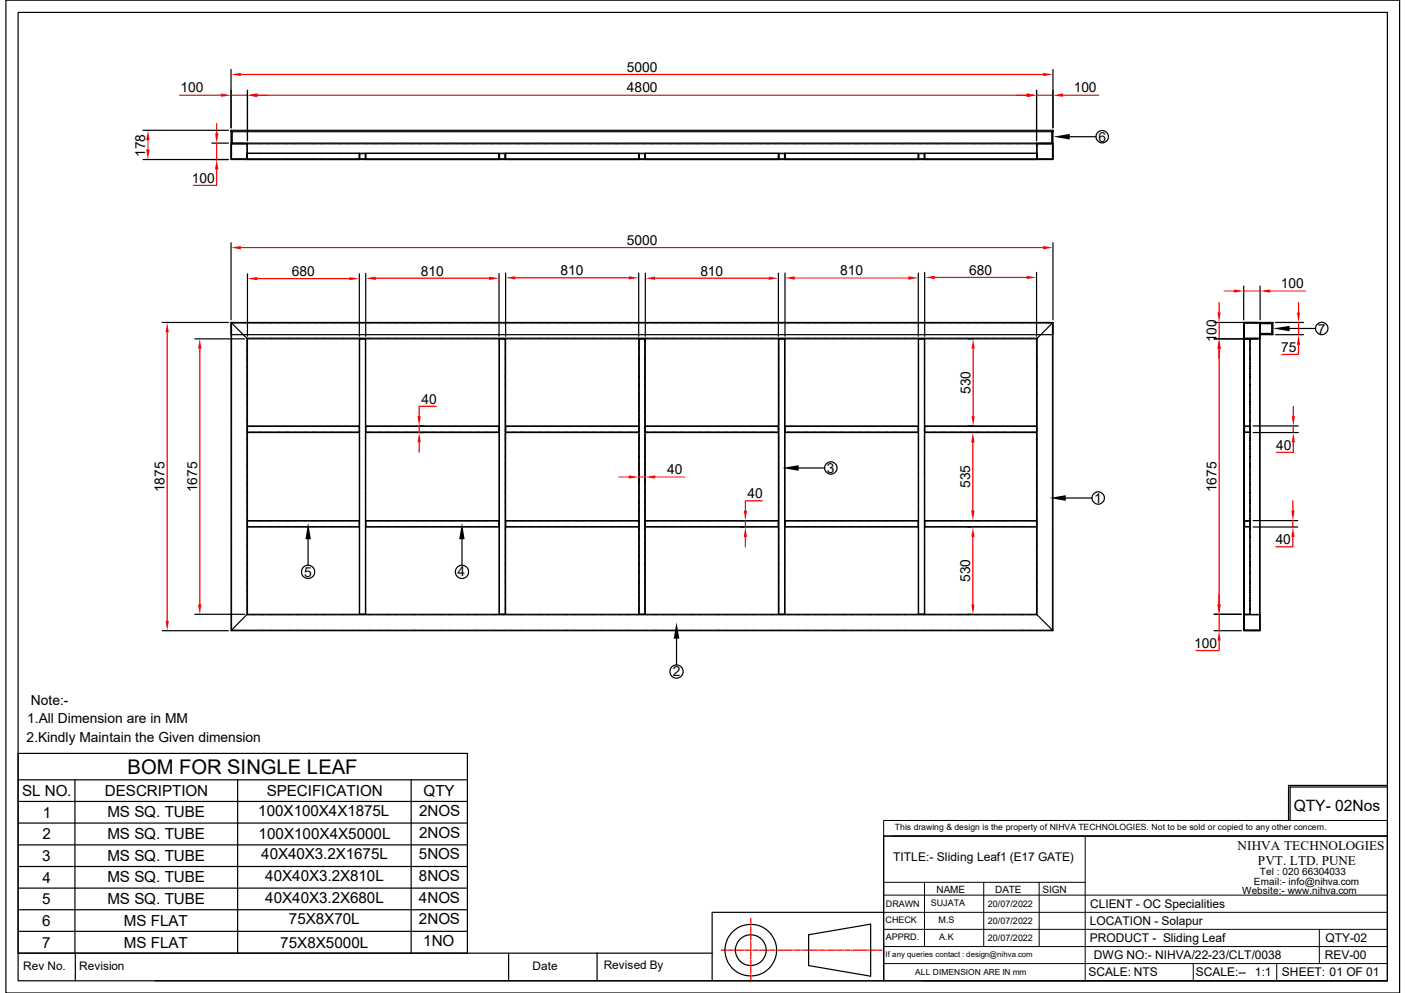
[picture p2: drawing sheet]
<svg xmlns="http://www.w3.org/2000/svg" width="297mm" height="210mm" viewBox="0 0 297 210" stroke-linecap="round" stroke-linejoin="round" font-family="sans-serif">
<defs><g id="words">
<text font-size="4.3" x="27" y="163.6">BOM FOR SINGLE LEAF</text>
<text font-size="3.3" x="273.5" y="171.4">QTY- 02Nos</text>
<g font-size="3.2">
<text x="4.7" y="168.3">SL NO.</text>
<text x="9.1" y="172.8">1</text>
<text x="22.1" y="168.3">DESCRIPTION</text>
<text x="22.7" y="172.8">MS SQ. TUBE</text>
<text x="54.6" y="172.5">100X100X4X1875L</text>
<text x="56.4" y="168.3">SPECIFICATION</text>
<text x="88.6" y="172.5">2NOS</text>
<text x="89.5" y="168.2">QTY</text>
<text x="9" y="177.5">2</text>
<text x="22.7" y="177.4">MS SQ. TUBE</text>
<text x="54.7" y="177.4">100X100X4X5000L</text>
<text x="88.6" y="177.1">2NOS</text>
<text x="8.9" y="182">3</text>
<text x="22.7" y="181.9">MS SQ. TUBE</text>
<text x="55.2" y="181.6">40X40X3.2X1675L</text>
<text x="88.5" y="181.7">5NOS</text>
<text x="8.9" y="191.2">5</text>
<text x="9" y="186.6">4</text>
<text x="22.7" y="186.5">MS SQ. TUBE</text>
<text x="22.7" y="191.1">MS SQ. TUBE</text>
<text x="56.1" y="186.2">40X40X3.2X810L</text>
<text x="56.1" y="190.8">40X40X3.2X680L</text>
<text x="88.5" y="186.3">8NOS</text>
<text x="88.6" y="190.8">4NOS</text>
<text x="8.9" y="195.7">6</text>
<text x="26.2" y="195.7">MS FLAT</text>
<text x="61.1" y="195.4">75X8X70L</text>
<text x="88.6" y="195.4">2NOS</text>
<text x="8.9" y="200.3">7</text>
<text x="26.2" y="200.3">MS FLAT</text>
<text x="59.3" y="200.4">75X8X5000L</text>
<text x="89.5" y="200">1NO</text>
</g>
<g font-size="2.9">
<text x="132.5" y="15.2">5000</text>
<text x="38.2" y="19.5">100</text>
<text x="132.5" y="19.5">4800</text>
<text x="227" y="19.5">100</text>
<text x="30.7" y="33.2" transform="rotate(-90 30.7 33.2)">178</text>
<text x="232.2" y="30">6</text>
<text x="40.6" y="38.6">100</text>
<text x="132.5" y="51.8">5000</text>
<text x="61.7" y="58.3">680</text>
<text x="89" y="58.3">810</text>
<text x="118.5" y="58.2">810</text>
<text x="148.1" y="58.3">810</text>
<text x="177.6" y="58.2">810</text>
<text x="204.9" y="58.1">680</text>
<text x="270.8" y="61">100</text>
<text x="278.6" y="70.6">7</text>
<text x="257.2" y="72.4" transform="rotate(-90 257.2 72.4)">100</text>
<text x="270.9" y="74.4">75</text>
<text x="205.2" y="83.3" transform="rotate(-90 205.2 83.3)">530</text>
<text x="89.1" y="85.3">40</text>
<text x="269.8" y="95">40</text>
<text x="141.1" y="100.3">40</text>
<text x="174.8" y="99.9">3</text>
<text x="34.8" y="104.1" transform="rotate(-90 34.8 104.1)">1875</text>
<text x="41.7" y="104.1" transform="rotate(-90 41.7 104.1)">1675</text>
<text x="158" y="105.3">40</text>
<text x="205.1" y="103.2" transform="rotate(-90 205.1 103.2)">535</text>
<text x="231.3" y="106.2">1</text>
<text x="257.2" y="104.1" transform="rotate(-90 257.2 104.1)">1675</text>
<text x="269.7" y="115">40</text>
<text x="64.3" y="121.9">5</text>
<text x="96.7" y="121.9">4</text>
<text x="205.1" y="123" transform="rotate(-90 205.1 123)">530</text>
<text x="252.5" y="136.9">100</text>
<text x="142.3" y="142.8">2</text>
<text x="6.5" y="148.9">Note:-</text>
<text x="5.7" y="152.9">1.All Dimension are in MM</text>
<text x="5.6" y="156.8">2.Kindly Maintain the Given dimension</text>
</g>
<g font-size="2.8">
<text x="261.6" y="179.6">NIHVA TECHNOLOGIES</text>
<text x="266" y="182.8">PVT. LTD. PUNE</text>
</g>
<g font-size="2.5">
<text x="188.8" y="182.1">TITLE:- Sliding Leaf1 (E17 GATE)</text>
<text x="230.4" y="191.9">CLIENT - OC Specialities</text>
<text x="230.4" y="195.5">LOCATION - Solapur</text>
<text x="230.4" y="199.2">PRODUCT - Sliding Leaf</text>
<text x="231.3" y="202.8">DWG NO:- NIHVA/22-23/CLT/0038</text>
<text x="280.1" y="202.8">REV-00</text>
<text x="280.2" y="199.1">QTY-02</text>
<text x="4.9" y="205">Rev No.</text>
<text x="16.7" y="205">Revision</text>
<text x="112.6" y="205">Date</text>
<text x="127.6" y="204.7">Revised By</text>
<text x="230.1" y="206.4">SCALE: NTS</text>
<text x="252.8" y="206.4">SCALE:--</text>
<text x="265.3" y="206.4">1:1</text>
<text x="271" y="206.4">SHEET: 01 OF 01</text>
</g>
<g font-size="2.1">
<text x="266.4" y="184.9">Tel : 020 66304033</text>
<text x="198" y="188.7">NAME</text>
<text x="210.4" y="188.7">DATE</text>
<text x="220.4" y="188.7">SIGN</text>
<text x="262.6" y="189">Website:- www.nihva.com</text>
<text x="265.1" y="187.1">Email:- info@nihva.com</text>
</g>
<g font-size="1.9">
<text x="187.3" y="191.8">DRAWN</text>
<text x="196.8" y="191.4">SUJATA</text>
<text x="208.8" y="191.7">20/07/2022</text>
<text x="187.2" y="195">CHECK</text>
<text x="198.4" y="195">M.S</text>
<text x="208.8" y="195.3">20/07/2022</text>
<text x="187.3" y="198.6">APPRD.</text>
<text x="198.5" y="198.6">A.K</text>
<text x="208.8" y="198.9">20/07/2022</text>
</g>
<g font-size="1.8">
<text x="189.2" y="175.5">This drawing &amp; design is the property of NIHVA TECHNOLOGIES. Not to be sold or copied to any other concern.</text>
<text x="193.5" y="206.1">ALL DIMENSION ARE IN mm</text>
</g>
<text font-size="1.7" x="187.2" y="202.4">If any queries contact : design@nihva.com</text>
</g></defs>
<g fill="none" stroke="#000" stroke-width=".25">
<path d="M48.8 30.3h173.8v3.4h-173.8zM48.8 30.3v-2.8h173.8v2.8M48.8 27.8h173.8M49.1 27.8v2.5M222.4 27.8v2.5M48.8 68.2l3.5 3.4M48.8 68.2h173.8v65.1h-173.8zM52.3 71.6h166.8v58.3h-166.8zM76 71.6h1.3v58.3h-1.3zM105.5 71.6h1.4v58.3h-1.4zM135 71.6h1.4v58.3h-1.4zM164.6 71.6h1.4v58.3h-1.4z"/>
<path d="M194.1 71.6h1.4v58.3h-1.4zM222.6 68.2l-3.5 3.4M262.9 68.2h3.5v65.1h-3.5zM262.9 60.5v7.1M266.4 68.2h2.7v2.5h-2.7M266.4 68.4h2.5M266.4 70.5h2.5M266.4 60.5v7.1M268.9 68.2v2.5M52.3 90h23.7v1.4h-23.7zM77.3 90h28.2v1.4h-28.2zM106.9 90h28.1v1.4h-28.1z"/>
<path d="M136.4 90h28.2v1.4h-28.2zM166 90h28.1v1.4h-28.1zM195.5 90h23.6v1.4h-23.6zM52.3 110h23.7v1.4h-23.7zM77.3 110h28.2v1.4h-28.2zM106.9 110h28.1v1.4h-28.1zM136.4 110h28.2v1.4h-28.2zM166 110h28.1v1.4h-28.1zM195.5 110h23.6v1.4h-23.6zM52.2 129.9l-3.4 3.4M219.1 129.9l3.5 3.4"/>
</g>
<g fill="none" stroke="#000" stroke-width=".21">
<path d="M48.8 33.6v.1h.2M48.8 30.5v.3M48.8 30.9v.2M48.8 31.2v.2M48.8 31.6v.2M48.8 31.9v.2M48.8 32.2v.3M48.8 32.5v.3M48.8 32.9v.2M48.8 33.2v.2M48.9 30.7v.3M48.9 31.1v.2"/>
<path d="M48.9 31.4v.2M48.9 31.7v.2M48.9 32.1v.2M48.9 32.4v.2M48.9 32.7v.2M48.9 33v.3M48.9 33.4v.2h.2M49 30.7v.3M49 31.1v.2M49 31.4v.2M49 31.7v.2M49 32.1v.2"/>
<path d="M49 32.4v.2M49 32.7v.2M49 33v.3M49 33.4v.2h3.1M49 30.3h-.2v.2M49.1 30.3h.3M49.1 30.4h-.2v.2M49.1 33.7h.3M49.5 30.3h.2M49.5 33.7h.2M49.8 30.3h.2M49.8 33.7h.2"/>
<path d="M50.1 30.3h.3M50.1 33.7h.3M50.5 30.3h.2M50.5 33.7h.2M50.8 30.3h.2M50.8 33.7h.2M51.1 30.3h.2M51.1 33.7h.2M51.5 30.3h.2M51.5 33.7h.2M51.8 30.3h.2M51.8 33.7h.2"/>
<path d="M52.1 30.3h.2v.2M52.2 30.4v.2M52.2 30.7v.3M52.2 31.1v.2M52.2 31.4v.2M52.2 31.7v.2M52.2 32.1v.2M52.2 32.4v.2M52.2 32.7v.2M52.2 33v.3M52.2 33.4v.2h-.3M52.2 33.6h.2"/>
<path d="M52.3 30.5v.3M52.3 30.9v.2M52.3 31.2v.2M52.3 31.6v.2M52.3 31.9v.2M52.3 32.2v.3M52.3 32.5v.3M52.3 32.9v.2M52.3 33.2v.2M52.3 33.6v.1h-.2M52.4 30.4h-3.4v.2M52.6 30.4h.2"/>
<path d="M52.6 33.6h.2M52.9 30.4h.2M52.9 33.6h.2M53.2 30.4h.2M53.2 33.6h.2M53.5 30.4h.3M53.5 33.6h.3M53.9 30.4h.2M53.9 33.6h.2M54.2 30.4h.2M54.2 33.6h.2M54.5 30.4h.3"/>
<path d="M54.5 33.6h.3M54.9 30.4h.2M54.9 33.6h.2M55.2 30.4h.2M55.2 33.6h.2M55.5 30.4h.2M55.5 33.6h.2M55.9 30.4h.2M55.9 33.6h.2M56.2 30.4h.2M56.2 33.6h.2M56.5 30.4h.3"/>
<path d="M56.5 33.6h.3M56.8 30.4h.3M56.8 33.6h.3M57.2 30.4h.2M57.2 33.6h.2M57.5 30.4h.2M57.5 33.6h.2M57.9 30.4h.2M57.9 33.6h.2M58.2 30.4h.2M58.2 33.6h.2M58.5 30.4h.2"/>
<path d="M58.5 33.6h.2M58.8 30.4h.2M58.8 33.6h.2M59.2 30.4h.2M59.2 33.6h.2M59.5 30.4h.2M59.5 33.6h.2M59.8 30.4h.3M59.8 33.6h.3M60.1 30.4h.3M60.1 33.6h.3M60.5 30.4h.2"/>
<path d="M60.5 33.6h.2M60.8 30.4h.2M60.8 33.6h.2M61.2 30.4h.2M61.2 33.6h.2M61.5 30.4h.2M61.5 33.6h.2M61.8 30.4h.2M61.8 33.6h.2M62.1 30.4h.3M62.1 33.6h.3M62.5 30.4h.2"/>
<path d="M62.5 33.6h.2M62.8 30.4h.2M62.8 33.6h.2M63.1 30.4h.3M63.1 33.6h.3M63.5 30.4h.2M63.5 33.6h.2M63.8 30.4h.2M63.8 33.6h.2M64.1 30.4h.3M64.1 33.6h.3M64.5 30.4h.2"/>
<path d="M64.5 33.6h.2M64.8 30.4h.2M64.8 33.6h.2M65.1 30.4h.2M65.1 33.6h.2M65.5 30.4h.2M65.5 33.6h.2M65.8 30.4h.2M65.8 33.6h.2M66.1 30.4h.3M66.1 33.6h.3M66.4 30.4h.3"/>
<path d="M66.4 33.6h.3M66.8 30.4h.2M66.8 33.6h.2M67.1 30.4h.2M67.1 33.6h.2M67.5 30.4h.2M67.5 33.6h.2M67.8 30.4h.2M67.8 33.6h.2M68.1 30.4h.2M68.1 33.6h.2M68.4 30.4h.2"/>
<path d="M68.4 33.6h.2M68.8 30.4h.2M68.8 33.6h.2M69.1 30.4h.2M69.1 33.6h.2M69.5 30.4h.2M69.5 33.6h.2M69.7 30.4h.3M69.7 33.6h.3M70.1 30.4h.2M70.1 33.6h.2M70.4 30.4h.2"/>
<path d="M70.4 33.6h.2M70.8 30.4h.2M70.8 33.6h.2M71.1 30.4h.2M71.1 33.6h.2M71.4 30.4h.3M71.4 33.6h.3M71.7 30.4h.3M71.7 33.6h.3M72.1 30.4h.2M72.1 33.6h.2M72.4 30.4h.2"/>
<path d="M72.4 33.6h.2M72.8 30.4h.2M72.8 33.6h.2M73.1 30.4h.2M73.1 33.6h.2M73.4 30.4h.2M73.4 33.6h.2M73.7 30.4h.3M73.7 33.6h.3M74.1 30.4h.2M74.1 33.6h.2M74.4 30.4h.2"/>
<path d="M74.4 33.6h.2M74.7 30.4h.3M74.7 33.6h.3M75.1 30.4h.2M75.1 33.6h.2M75.4 30.4h.2M75.4 33.6h.2M75.7 30.4h.2M75.7 33.6h.2M76 33.6l.1 .1M76 32.6v.2M76 32.9v.3"/>
<path d="M76 33.3v.2M76.1 30.4h.2M76.1 32.4l-.1 .1M76.1 33.4v.2h.2h-.2M76.1 32.7v.3M76.1 33.1v.2M76.2 33.7h.2M76.2 32.4h.2M76.3 32.5h-.2v.2M76.3 33.6h.3M76.3 32.5h.3M76.4 30.4h.2"/>
<path d="M76.5 33.7h.3M76.5 32.4h.3M76.7 33.6h.2M76.7 32.5h.2M76.7 30.4h.2M76.9 33.7h.2M76.9 32.4h.2M77 32.5h.2v.2M77.1 30.4h.2M77.1 33.6h.2M77.2 33.4v.2h-.2M77.2 32.4l.1 .1"/>
<path d="M77.2 32.7v.3M77.2 33.1v.2M77.3 33.6l-.1 .1M77.3 32.6v.2M77.3 32.9v.3M77.3 33.3v.2M77.4 30.4h.2M77.4 33.6h.2M77.7 30.4h.2M77.7 33.6h.2M78 30.4h.3M78 33.6h.3"/>
<path d="M78.4 30.4h.2M78.4 33.6h.2M78.7 30.4h.2M78.7 33.6h.2M79 30.4h.3M79 33.6h.3M79.4 30.4h.2M79.4 33.6h.2M79.7 30.4h.2M79.7 33.6h.2M80 30.4h.2M80 33.6h.2"/>
<path d="M80.4 30.4h.2M80.4 33.6h.2M80.7 30.4h.2M80.7 33.6h.2M81 30.4h.3M81 33.6h.3M81.3 30.4h.3M81.3 33.6h.3M81.7 30.4h.2M81.7 33.6h.2M82 30.4h.2M82 33.6h.2"/>
<path d="M82.4 30.4h.2M82.4 33.6h.2M82.7 30.4h.2M82.7 33.6h.2M83 30.4h.2M83 33.6h.2M83.3 30.4h.2M83.3 33.6h.2M83.7 30.4h.2M83.7 33.6h.2M84 30.4h.2M84 33.6h.2"/>
<path d="M84.3 30.4h.3M84.3 33.6h.3M84.7 30.4h.2M84.7 33.6h.2M85 30.4h.2M85 33.6h.2M85.3 30.4h.2M85.3 33.6h.2M85.7 30.4h.2M85.7 33.6h.2M86 30.4h.2M86 33.6h.2"/>
<path d="M86.3 30.4h.2M86.3 33.6h.2M86.6 30.4h.3M86.6 33.6h.3M87 30.4h.2M87 33.6h.2M87.3 30.4h.2M87.3 33.6h.2M87.6 30.4h.3M87.6 33.6h.3M88 30.4h.2M88 33.6h.2"/>
<path d="M88.3 30.4h.2M88.3 33.6h.2M88.6 30.4h.3M88.6 33.6h.3M89 30.4h.2M89 33.6h.2M89.3 30.4h.2M89.3 33.6h.2M89.6 30.4h.2M89.6 33.6h.2M90 30.4h.2M90 33.6h.2"/>
<path d="M90.3 30.4h.2M90.3 33.6h.2M90.6 30.4h.3M90.6 33.6h.3M90.9 30.4h.3M90.9 33.6h.3M91.3 30.4h.2M91.3 33.6h.2M91.6 30.4h.2M91.6 33.6h.2M92 30.4h.2M92 33.6h.2"/>
<path d="M92.3 30.4h.2M92.3 33.6h.2M92.6 30.4h.2M92.6 33.6h.2M92.9 30.4h.2M92.9 33.6h.2M93.3 30.4h.2M93.3 33.6h.2M93.6 30.4h.2M93.6 33.6h.2M93.9 30.4h.3M93.9 33.6h.3"/>
<path d="M94.2 30.4h.3M94.2 33.6h.3M94.6 30.4h.2M94.6 33.6h.2M94.9 30.4h.2M94.9 33.6h.2M95.3 33.6h.2M95.3 30.4h.2M95.6 33.6h.2M95.6 30.4h.2M95.9 33.6h.2M95.9 30.4h.2"/>
<path d="M96.2 33.6h.3M96.2 30.4h.3M96.6 33.6h.2M96.6 30.4h.2M96.9 33.6h.2M96.9 30.4h.2M97.2 33.6h.3M97.2 30.4h.3M97.6 33.6h.2M97.6 30.4h.2M97.9 33.6h.2M97.9 30.4h.2"/>
<path d="M98.2 33.6h.3M98.2 30.4h.3M98.6 33.6h.2M98.6 30.4h.2M98.9 33.6h.2M98.9 30.4h.2M99.2 33.6h.2M99.2 30.4h.2M99.6 33.6h.2M99.6 30.4h.2M99.9 33.6h.2M99.9 30.4h.2"/>
<path d="M100.2 33.6h.2M100.2 30.4h.2M100.5 33.6h.3M100.5 30.4h.3M100.9 33.6h.2M100.9 30.4h.2M101.2 33.6h.2M101.2 30.4h.2M101.6 33.6h.2M101.6 30.4h.2M101.9 33.6h.2M101.9 30.4h.2"/>
<path d="M102.2 33.6h.2M102.2 30.4h.2M102.5 33.6h.2M102.5 30.4h.2M102.9 33.6h.2M102.9 30.4h.2M103.2 33.6h.2M103.2 30.4h.2M103.6 33.6h.2M103.6 30.4h.2M103.8 33.6h.3M103.8 30.4h.3"/>
<path d="M104.2 33.6h.2M104.2 30.4h.2M104.5 33.6h.2M104.5 30.4h.2M104.9 33.6h.2M104.9 30.4h.2M105.2 33.6h.2M105.2 30.4h.2M105.5 32.6v.2M105.5 32.9v.3M105.5 33.3v.2M105.5 30.4h.3"/>
<path d="M105.6 32.4l-.1 .1M105.6 33.4v.2h1.1M105.6 32.7v.3M105.6 33.1v.2M105.8 33.6h-.3l.1 .1M105.8 33.7h.2M105.8 32.4h.2M105.8 32.5h-.2v.2M105.8 30.4h.3M105.9 32.5h.2M106.1 33.7h.2M106.1 32.4h.2"/>
<path d="M106.2 30.4h.2M106.3 32.5h.2M106.4 33.7h.2M106.4 32.4h.2M106.5 30.4h.2M106.6 32.5h.1v.2M106.7 33.4v.2h-.1M106.7 32.4l.2 .1M106.7 32.7v.3M106.7 33.1v.2M106.9 30.4h.2M106.9 32.6v.2"/>
<path d="M106.9 32.9v.3M106.9 33.3v.2M107.1 33.6l-.4 .1M107.2 33.6h.2M107.2 30.4h.2M107.5 33.6h.2M107.5 30.4h.2M107.8 33.6h.2M107.8 30.4h.2M108.2 33.6h.2M108.2 30.4h.2M108.5 33.6h.2"/>
<path d="M108.5 30.4h.2M108.8 33.6h.3M108.8 30.4h.3M109.2 33.6h.2M109.2 30.4h.2M109.5 33.6h.2M109.5 30.4h.2M109.8 33.6h.2M109.8 30.4h.2M110.2 33.6h.2M110.2 30.4h.2M110.5 33.6h.2"/>
<path d="M110.5 30.4h.2M110.8 33.6h.2M110.8 30.4h.2M111.1 33.6h.3M111.1 30.4h.3M111.5 33.6h.2M111.5 30.4h.2M111.8 33.6h.2M111.8 30.4h.2M112.1 33.6h.3M112.1 30.4h.3M112.5 33.6h.2"/>
<path d="M112.5 30.4h.2M112.8 33.6h.2M112.8 30.4h.2M113.1 33.6h.3M113.1 30.4h.3M113.5 33.6h.2M113.5 30.4h.2M113.8 33.6h.2M113.8 30.4h.2M114.1 33.6h.2M114.1 30.4h.2M114.5 33.6h.2"/>
<path d="M114.5 30.4h.2M114.8 33.6h.2M114.8 30.4h.2M115.1 33.6h.3M115.1 30.4h.3M115.4 33.6h.3M115.4 30.4h.3M115.8 33.6h.2M115.8 30.4h.2M116.1 33.6h.2M116.1 30.4h.2M116.5 33.6h.2"/>
<path d="M116.5 30.4h.2M116.8 33.6h.2M116.8 30.4h.2M117.1 33.6h.2M117.1 30.4h.2M117.4 33.6h.2M117.4 30.4h.2M117.8 33.6h.2M117.8 30.4h.2M118.1 33.6h.2M118.1 30.4h.2M118.4 33.6h.3"/>
<path d="M118.4 30.4h.3M118.7 33.6h.3M118.7 30.4h.3M119.1 33.6h.2M119.1 30.4h.2M119.4 33.6h.2M119.4 30.4h.2M119.8 33.6h.2M119.8 30.4h.2M120.1 33.6h.2M120.1 30.4h.2M120.4 33.6h.2"/>
<path d="M120.4 30.4h.2M120.7 33.6h.3M120.7 30.4h.3M121.1 33.6h.2M121.1 30.4h.2M121.4 33.6h.2M121.4 30.4h.2M121.7 33.6h.3M121.7 30.4h.3M122.1 33.6h.2M122.1 30.4h.2M122.4 33.6h.2"/>
<path d="M122.4 30.4h.2M122.7 33.6h.3M122.7 30.4h.3M123.1 33.6h.2M123.1 30.4h.2M123.4 33.6h.2M123.4 30.4h.2M123.7 33.6h.2M123.7 30.4h.2M124.1 33.6h.2M124.1 30.4h.2M124.4 33.6h.2"/>
<path d="M124.4 30.4h.2M124.7 33.6h.3M124.7 30.4h.3M125 33.6h.3M125 30.4h.3M125.4 33.6h.2M125.4 30.4h.2M125.7 33.6h.2M125.7 30.4h.2M126.1 33.6h.2M126.1 30.4h.2M126.4 33.6h.2"/>
<path d="M126.4 30.4h.2M126.7 33.6h.2M126.7 30.4h.2M127 33.6h.2M127 30.4h.2M127.4 33.6h.2M127.4 30.4h.2M127.7 33.6h.2M127.7 30.4h.2M128.1 33.6h.2M128.1 30.4h.2M128.3 33.6h.3"/>
<path d="M128.3 30.4h.3M128.7 33.6h.2M128.7 30.4h.2M129 33.6h.2M129 30.4h.2M129.4 33.6h.2M129.4 30.4h.2M129.7 33.6h.2M129.7 30.4h.2M130 33.6h.3M130 30.4h.3M130.3 33.6h.3"/>
<path d="M130.3 30.4h.3M130.7 33.6h.2M130.7 30.4h.2M131 33.6h.2M131 30.4h.2M131.4 33.6h.2M131.4 30.4h.2M131.7 33.6h.2M131.7 30.4h.2M132 33.6h.2M132 30.4h.2M132.3 33.6h.2"/>
<path d="M132.3 30.4h.2M132.7 33.6h.2M132.7 30.4h.2M133 33.6h.2M133 30.4h.2M133.3 33.6h.3M133.3 30.4h.3M133.7 33.6h.2M133.7 30.4h.2M134 33.6h.2M134 30.4h.2M134.3 33.6h.2"/>
<path d="M134.3 30.4h.2M134.7 33.6h.2M134.7 30.4h.2M135 33.6h.2M135 30.4h.2M135 33.6l.2 .1M135 32.6v.2M135 32.9v.3M135 33.3v.2M135.2 32.4l-.2 .1M135.2 33.4v.2h1M135.2 32.7v.3"/>
<path d="M135.2 33.1v.2M135.3 33.7h.2M135.3 32.4h.2M135.3 30.4h.2M135.3 32.5h-.1v.2M135.5 32.5h.2M135.6 33.7h.2M135.6 32.4h.2M135.7 30.4h.2M135.8 32.5h.2M136 33.7h.2M136 32.4h.2"/>
<path d="M136 30.4h.2M136.1 32.5h.2v.2M136.3 33.4v.2h-.2M136.3 32.7v.3M136.3 33.1v.2M136.3 32.4l.1 .1M136.3 33.6h.2M136.3 30.4h.2M136.4 33.6l-.1 .1M136.4 32.6v.2M136.4 32.9v.3M136.4 33.3v.2"/>
<path d="M136.6 33.6h.3M136.6 30.4h.3M137 33.6h.2M137 30.4h.2M137.3 33.6h.2M137.3 30.4h.2M137.6 30.4h.3M137.6 33.6h.3M138 30.4h.2M138 33.6h.2M138.3 30.4h.2M138.3 33.6h.2"/>
<path d="M138.6 30.4h.2M138.6 33.6h.2M139 30.4h.2M139 33.6h.2M139.3 30.4h.2M139.3 33.6h.2M139.6 30.4h.3M139.6 33.6h.3M139.9 30.4h.3M139.9 33.6h.3M140.3 30.4h.2M140.3 33.6h.2"/>
<path d="M140.6 30.4h.2M140.6 33.6h.2M141 30.4h.2M141 33.6h.2M141.3 30.4h.2M141.3 33.6h.2M141.6 30.4h.2M141.6 33.6h.2M141.9 30.4h.2M141.9 33.6h.2M142.3 30.4h.2M142.3 33.6h.2"/>
<path d="M142.6 30.4h.2M142.6 33.6h.2M142.9 30.4h.3M142.9 33.6h.3M143.2 30.4h.3M143.2 33.6h.3M143.6 30.4h.2M143.6 33.6h.2M143.9 30.4h.2M143.9 33.6h.2M144.3 30.4h.2M144.3 33.6h.2"/>
<path d="M144.6 30.4h.2M144.6 33.6h.2M144.9 30.4h.2M144.9 33.6h.2M145.2 30.4h.3M145.2 33.6h.3M145.6 30.4h.2M145.6 33.6h.2M145.9 30.4h.2M145.9 33.6h.2M146.2 30.4h.3M146.2 33.6h.3"/>
<path d="M146.6 30.4h.2M146.6 33.6h.2M146.9 30.4h.2M146.9 33.6h.2M147.2 30.4h.3M147.2 33.6h.3M147.6 30.4h.2M147.6 33.6h.2M147.9 30.4h.2M147.9 33.6h.2M148.2 30.4h.2M148.2 33.6h.2"/>
<path d="M148.6 30.4h.2M148.6 33.6h.2M148.9 30.4h.2M148.9 33.6h.2M149.2 30.4h.3M149.2 33.6h.3M149.5 30.4h.3M149.5 33.6h.3M149.9 30.4h.2M149.9 33.6h.2M150.2 30.4h.2M150.2 33.6h.2"/>
<path d="M150.6 30.4h.2M150.6 33.6h.2M150.9 30.4h.2M150.9 33.6h.2M151.2 30.4h.2M151.2 33.6h.2M151.5 30.4h.2M151.5 33.6h.2M151.9 30.4h.2M151.9 33.6h.2M152.2 30.4h.2M152.2 33.6h.2"/>
<path d="M152.5 30.4h.3M152.5 33.6h.3M152.8 30.4h.3M152.8 33.6h.3M153.2 30.4h.2M153.2 33.6h.2M153.5 30.4h.2M153.5 33.6h.2M153.9 30.4h.2M153.9 33.6h.2M154.2 30.4h.2M154.2 33.6h.2"/>
<path d="M154.5 30.4h.2M154.5 33.6h.2M154.8 30.4h.3M154.8 33.6h.3M155.2 30.4h.2M155.2 33.6h.2M155.5 30.4h.2M155.5 33.6h.2M155.8 30.4h.3M155.8 33.6h.3M156.2 30.4h.2M156.2 33.6h.2"/>
<path d="M156.5 30.4h.2M156.5 33.6h.2M156.8 30.4h.3M156.8 33.6h.3M157.2 30.4h.2M157.2 33.6h.2M157.5 30.4h.2M157.5 33.6h.2M157.8 30.4h.2M157.8 33.6h.2M158.2 30.4h.2M158.2 33.6h.2"/>
<path d="M158.5 30.4h.2M158.5 33.6h.2M158.8 30.4h.2M158.8 33.6h.2M159.1 30.4h.3M159.1 33.6h.3M159.5 30.4h.2M159.5 33.6h.2M159.8 30.4h.2M159.8 33.6h.2M160.2 30.4h.2M160.2 33.6h.2"/>
<path d="M160.5 30.4h.2M160.5 33.6h.2M160.8 30.4h.2M160.8 33.6h.2M161.1 30.4h.2M161.1 33.6h.2M161.5 30.4h.2M161.5 33.6h.2M161.8 30.4h.2M161.8 33.6h.2M162.1 30.4h.3M162.1 33.6h.3"/>
<path d="M162.4 30.4h.3M162.4 33.6h.3M162.8 30.4h.2M162.8 33.6h.2M163.1 30.4h.2M163.1 33.6h.2M163.5 30.4h.2M163.5 33.6h.2M163.8 30.4h.2M163.8 33.6h.2M164.1 30.4h.3M164.1 33.6h.3"/>
<path d="M164.4 30.4h.2M164.4 33.6h.2M164.6 33.6l.1 .1M164.6 32.6v.2M164.6 32.9v.3M164.6 33.3v.2M164.7 32.4l-.1 .1M164.7 33.4v.2h.2M164.7 32.7v.3M164.7 33.1v.2M164.8 30.4h.2M164.8 33.7h.3"/>
<path d="M164.8 32.4h.3M164.9 32.5h-.2v.2M165 32.5h.2M165.1 30.4h.2M165.2 33.7h.2M165.2 32.4h.2M165.3 32.5h.2M165.5 30.4h.2M165.5 33.7h.2M165.5 32.4h.2M165.7 32.5h.1v.2M165.8 30.4h.2"/>
<path d="M165.8 33.6h.2M165.8 33.4v.2h-1M165.8 32.7v.3M165.8 33.1v.2M165.8 32.4l.2 .1M166 33.6l-.2 .1M166 32.6v.2M166 32.9v.3M166 33.3v.2M166.1 30.4h.2M166.1 33.6h.2M166.4 30.4h.2"/>
<path d="M166.4 33.6h.2M166.8 30.4h.2M166.8 33.6h.2M167.1 30.4h.2M167.1 33.6h.2M167.4 30.4h.3M167.4 33.6h.3M167.8 30.4h.2M167.8 33.6h.2M168.1 30.4h.2M168.1 33.6h.2M168.4 30.4h.2"/>
<path d="M168.4 33.6h.2M168.8 30.4h.2M168.8 33.6h.2M169.1 30.4h.2M169.1 33.6h.2M169.4 30.4h.2M169.4 33.6h.2M169.7 30.4h.3M169.7 33.6h.3M170.1 30.4h.2M170.1 33.6h.2M170.4 30.4h.2"/>
<path d="M170.4 33.6h.2M170.7 30.4h.3M170.7 33.6h.3M171.1 30.4h.2M171.1 33.6h.2M171.4 30.4h.2M171.4 33.6h.2M171.7 30.4h.3M171.7 33.6h.3M172.1 30.4h.2M172.1 33.6h.2M172.4 30.4h.2"/>
<path d="M172.4 33.6h.2M172.7 30.4h.2M172.7 33.6h.2M173.1 30.4h.2M173.1 33.6h.2M173.4 30.4h.2M173.4 33.6h.2M173.7 30.4h.3M173.7 33.6h.3M174 30.4h.3M174 33.6h.3M174.4 30.4h.2"/>
<path d="M174.4 33.6h.2M174.7 30.4h.2M174.7 33.6h.2M175.1 30.4h.2M175.1 33.6h.2M175.4 30.4h.2M175.4 33.6h.2M175.7 30.4h.2M175.7 33.6h.2M176 30.4h.2M176 33.6h.2M176.4 30.4h.2"/>
<path d="M176.4 33.6h.2M176.7 30.4h.2M176.7 33.6h.2M177 30.4h.3M177 33.6h.3M177.3 30.4h.3M177.3 33.6h.3M177.7 30.4h.2M177.7 33.6h.2M178 30.4h.2M178 33.6h.2M178.4 30.4h.2"/>
<path d="M178.4 33.6h.2M178.7 30.4h.2M178.7 33.6h.2M179 30.4h.2M179 33.6h.2M179.3 30.4h.3M179.3 33.6h.3M179.7 30.4h.2M179.7 33.6h.2M180 30.4h.2M180 33.6h.2M180.3 30.4h.3"/>
<path d="M180.3 33.6h.3M180.7 30.4h.2M180.7 33.6h.2M181 30.4h.2M181 33.6h.2M181.3 30.4h.3M181.3 33.6h.3M181.7 30.4h.2M181.7 33.6h.2M182 30.4h.2M182 33.6h.2M182.3 30.4h.2"/>
<path d="M182.3 33.6h.2M182.7 30.4h.2M182.7 33.6h.2M183 30.4h.2M183 33.6h.2M183.3 30.4h.2M183.3 33.6h.2M183.6 30.4h.3M183.6 33.6h.3M184 30.4h.2M184 33.6h.2M184.3 30.4h.2"/>
<path d="M184.3 33.6h.2M184.7 30.4h.2M184.7 33.6h.2M185 30.4h.2M185 33.6h.2M185.3 30.4h.2M185.3 33.6h.2M185.6 30.4h.2M185.6 33.6h.2M186 30.4h.2M186 33.6h.2M186.3 30.4h.2"/>
<path d="M186.3 33.6h.2M186.7 30.4h.2M186.7 33.6h.2M186.9 30.4h.3M186.9 33.6h.3M187.3 30.4h.2M187.3 33.6h.2M187.6 30.4h.2M187.6 33.6h.2M188 30.4h.2M188 33.6h.2M188.3 30.4h.2"/>
<path d="M188.3 33.6h.2M188.6 30.4h.3M188.6 33.6h.3M188.9 30.4h.3M188.9 33.6h.3M189.3 30.4h.2M189.3 33.6h.2M189.6 30.4h.2M189.6 33.6h.2M190 30.4h.2M190 33.6h.2M190.3 30.4h.2"/>
<path d="M190.3 33.6h.2M190.6 30.4h.2M190.6 33.6h.2M190.9 30.4h.2M190.9 33.6h.2M191.3 30.4h.2M191.3 33.6h.2M191.6 30.4h.2M191.6 33.6h.2M191.9 30.4h.3M191.9 33.6h.3M192.3 30.4h.2"/>
<path d="M192.3 33.6h.2M192.6 30.4h.2M192.6 33.6h.2M192.9 30.4h.2M192.9 33.6h.2M193.3 30.4h.2M193.3 33.6h.2M193.6 30.4h.2M193.6 33.6h.2M193.9 30.4h.2M193.9 33.6l.4 .1M194.1 32.6v.2"/>
<path d="M194.1 32.9v.3M194.1 33.3v.2M194.2 30.4h.3M194.2 33.6h.3M194.3 32.4l-.2 .1M194.3 33.4v.2h.1M194.3 32.7v.3M194.3 33.1v.2M194.4 33.7h.2M194.4 32.4h.2M194.4 32.5h-.1v.2M194.6 33.6h.5"/>
<path d="M194.6 32.5h.2M194.6 30.4h.2M194.7 33.7h.2M194.7 32.4h.2M194.9 32.5h.2M194.9 30.4h.2M195 33.7h.2M195 32.4h.2M195.2 32.5h.2v.2M195.2 30.4h.3M195.2 33.6h.3M195.4 33.4v.2h-.2"/>
<path d="M195.4 32.4l.1 .1M195.4 32.7v.3M195.4 33.1v.2M195.5 32.6v.2M195.5 32.9v.3M195.5 33.3v.2M195.5 33.6l-.1 .1M195.6 30.4h.2M195.6 33.6h.2M195.9 30.4h.2M195.9 33.6h.2M196.2 30.4h.3"/>
<path d="M196.2 33.6h.3M196.6 30.4h.2M196.6 33.6h.2M196.9 30.4h.2M196.9 33.6h.2M197.2 30.4h.2M197.2 33.6h.2M197.6 30.4h.2M197.6 33.6h.2M197.9 30.4h.2M197.9 33.6h.2M198.2 30.4h.3"/>
<path d="M198.2 33.6h.3M198.5 30.4h.3M198.5 33.6h.3M198.9 30.4h.2M198.9 33.6h.2M199.2 30.4h.2M199.2 33.6h.2M199.6 30.4h.2M199.6 33.6h.2M199.9 30.4h.2M199.9 33.6h.2M200.2 30.4h.2"/>
<path d="M200.2 33.6h.2M200.5 30.4h.2M200.5 33.6h.2M200.9 30.4h.2M200.9 33.6h.2M201.2 30.4h.2M201.2 33.6h.2M201.5 30.4h.3M201.5 33.6h.3M201.8 30.4h.3M201.8 33.6h.3M202.2 30.4h.2"/>
<path d="M202.2 33.6h.2M202.5 30.4h.2M202.5 33.6h.2M202.9 30.4h.2M202.9 33.6h.2M203.2 30.4h.2M203.2 33.6h.2M203.5 30.4h.2M203.5 33.6h.2M203.8 30.4h.3M203.8 33.6h.3M204.2 30.4h.2"/>
<path d="M204.2 33.6h.2M204.5 30.4h.2M204.5 33.6h.2M204.8 30.4h.3M204.8 33.6h.3M205.2 30.4h.2M205.2 33.6h.2M205.5 30.4h.2M205.5 33.6h.2M205.8 30.4h.3M205.8 33.6h.3M206.2 30.4h.2"/>
<path d="M206.2 33.6h.2M206.5 30.4h.2M206.5 33.6h.2M206.8 30.4h.2M206.8 33.6h.2M207.2 30.4h.2M207.2 33.6h.2M207.5 30.4h.2M207.5 33.6h.2M207.8 30.4h.3M207.8 33.6h.3M208.1 30.4h.3"/>
<path d="M208.1 33.6h.3M208.5 30.4h.2M208.5 33.6h.2M208.8 30.4h.2M208.8 33.6h.2M209.2 30.4h.2M209.2 33.6h.2M209.5 30.4h.2M209.5 33.6h.2M209.8 30.4h.2M209.8 33.6h.2M210.1 30.4h.2"/>
<path d="M210.1 33.6h.2M210.5 30.4h.2M210.5 33.6h.2M210.8 30.4h.2M210.8 33.6h.2M211.1 30.4h.3M211.1 33.6h.3M211.4 30.4h.3M211.4 33.6h.3M211.8 30.4h.2M211.8 33.6h.2M212.1 30.4h.2"/>
<path d="M212.1 33.6h.2M212.5 30.4h.2M212.5 33.6h.2M212.8 30.4h.2M212.8 33.6h.2M213.1 30.4h.2M213.1 33.6h.2M213.4 30.4h.3M213.4 33.6h.3M213.8 30.4h.2M213.8 33.6h.2M214.1 30.4h.2"/>
<path d="M214.1 33.6h.2M214.4 30.4h.3M214.4 33.6h.3M214.8 30.4h.2M214.8 33.6h.2M215.1 30.4h.2M215.1 33.6h.2M215.4 30.4h.2M215.4 33.6h.2M215.8 30.4h.2M215.8 33.6h.2M216.1 30.4h.2"/>
<path d="M216.1 33.6h.2M216.4 30.4h.2M216.4 33.6h.2M216.8 30.4h.2M216.8 33.6h.2M217.1 30.4h.2M217.1 33.6h.2M217.4 30.4h.2M217.4 33.6h.2M217.7 30.4h.3M217.7 33.6h.3M218.1 30.4h.2"/>
<path d="M218.1 33.6h.2M218.4 30.4h.2M218.4 33.6h.2M218.8 30.4h.2M218.8 33.6h.2M219.1 30.4h3.4v.2M219.1 33.6h.2M219.1 33.6v.1h.3M219.1 30.5v.3M219.1 30.9v.2M219.1 31.2v.2M219.1 31.6v.2"/>
<path d="M219.1 31.9v.2M219.1 32.2v.3M219.1 32.5v.3M219.1 32.9v.2M219.1 33.2v.2M219.3 33.4v.2h.2M219.3 30.4v.2M219.3 30.7v.3M219.3 31.1v.2M219.3 31.4v.2M219.3 31.7v.2M219.3 32.1v.2"/>
<path d="M219.3 32.4v.2M219.3 32.7v.2M219.3 33v.3M219.4 30.3h-.3v.2M219.4 33.7h.3M219.4 30.3h.3M219.8 33.7h.2M219.8 30.3h.2M220.1 33.7h.2M220.1 30.3h.2M220.5 33.7h.2M220.5 30.3h.2"/>
<path d="M220.8 33.7h.2M220.8 30.3h.2M221.1 33.7h.2M221.1 30.3h.2M221.4 33.7h.2M221.4 30.3h.2M221.8 33.7h.2M221.8 30.3h.2M222.1 33.7h.2M222.1 30.3h.2M222.4 30.4h.2M222.4 30.3h.2v.2"/>
<path d="M222.5 30.7v.3M222.5 31.1v.2M222.5 31.4v.2M222.5 31.7v.2M222.5 32.1v.2M222.5 32.4v.2M222.5 32.7v.2M222.5 33v.3M222.5 33.4v.2h-3.1M222.6 30.4v3.2h-.2M222.6 33.6v.1h-.2M49 68.5v.2"/>
<path d="M49 68.8v.3M49 69.2v.2M49 69.5v.2M49 69.8v.3M49 70.2v.2M49 70.5v.2M49 70.8v.2M49 71.2v.2M49 71.5v.2M49 71.8v.3M49 72.1v.3M49 72.5v.2"/>
<path d="M49 72.8v.2M49 73.2v.2M49 73.5v.2M49 73.8v.2M49 74.1v.2M49 74.5v.2M49 74.8v.2M49 75.1v.3M49 75.4v.3M49 75.8v.2M49 76.1v.2M49 76.5v.2"/>
<path d="M49 76.8v.2M49 77.1v.2M49 77.4v.3M49 77.8v.2M49 78.1v.2M49 78.4v.3M49 78.8v.2M49 79.1v.2M49 79.4v.3M49 79.8v.2M49.1 68.3l-.1 .1M49.2 68.3h.2"/>
<path d="M49.5 68.3h.3M49.9 68.3h.2M50.2 68.3h.2M50.5 68.3h.2M50.9 68.3h.2M51.2 68.3h.2M51.5 68.3h.3M51.8 68.3h.3M52.2 71.8v.3M52.2 72.1v.3M52.2 72.5v.2M52.2 72.8v.2"/>
<path d="M52.2 73.2v.2M52.2 73.5v.2M52.2 73.8v.2M52.2 74.1v.2M52.2 74.5v.2M52.2 74.8v.2M52.2 75.1v.3M52.2 75.4v.3M52.2 75.8v.2M52.2 76.1v.2M52.2 76.5v.2M52.2 76.8v.2"/>
<path d="M52.2 77.1v.2M52.2 77.4v.3M52.2 77.8v.2M52.2 78.1v.2M52.2 78.4v.3M52.2 78.8v.2M52.2 79.1v.2M52.2 79.4v.3M52.2 79.8v.2M52.2 68.3h.2M52.4 71.5h-.2v.2M52.5 71.5h.2"/>
<path d="M52.5 68.3h.2M52.9 71.5h.2M52.9 68.3h.2M53.2 71.5h.2M53.2 68.3h.2M53.5 71.5h.3M53.5 68.3h.3M53.8 71.5h.2M53.8 68.3h.2M54.2 71.5h.2M54.2 68.3h.2M54.5 71.5h.2"/>
<path d="M54.5 68.3h.2M54.9 71.5h.2M54.9 68.3h.2M55.1 71.5h.3M55.1 68.3h.3M55.5 71.5h.2M55.5 68.3h.2M55.8 71.5h.2M55.8 68.3h.2M56.2 71.5h.2M56.2 68.3h.2M56.5 71.5h.2"/>
<path d="M56.5 68.3h.2M56.8 71.5h.3M56.8 68.3h.3M57.1 71.5h.3M57.1 68.3h.3M57.5 71.5h.2M57.5 68.3h.2M57.8 71.5h.2M57.8 68.3h.2M58.2 71.5h.2M58.2 68.3h.2M58.5 71.5h.2"/>
<path d="M58.5 68.3h.2M58.8 71.5h.2M58.8 68.3h.2M59.1 71.5h.3M59.1 68.3h.3M59.5 71.5h.2M59.5 68.3h.2M59.8 71.5h.2M59.8 68.3h.2M60.1 71.5h.3M60.1 68.3h.3M60.5 71.5h.2"/>
<path d="M60.5 68.3h.2M60.8 71.5h.2M60.8 68.3h.2M61.1 71.5h.3M61.1 68.3h.3M61.5 71.5h.2M61.5 68.3h.2M61.8 71.5h.2M61.8 68.3h.2M62.1 71.5h.2M62.1 68.3h.2M62.5 71.5h.2"/>
<path d="M62.5 68.3h.2M62.8 71.5h.2M62.8 68.3h.2M63.1 71.5h.3M63.1 68.3h.3M63.4 71.5h.3M63.4 68.3h.3M63.8 71.5h.2M63.8 68.3h.2M64.1 71.5h.2M64.1 68.3h.2M64.5 71.5h.2"/>
<path d="M64.5 68.3h.2M64.8 71.5h.2M64.8 68.3h.2M65.1 71.5h.2M65.1 68.3h.2M65.4 71.5h.2M65.4 68.3h.2M65.8 71.5h.2M65.8 68.3h.2M66.1 71.5h.2M66.1 68.3h.2M66.4 71.5h.3"/>
<path d="M66.4 68.3h.3M66.7 71.5h.3M66.7 68.3h.3M67.1 71.5h.2M67.1 68.3h.2M67.4 71.5h.2M67.4 68.3h.2M67.8 71.5h.2M67.8 68.3h.2M68.1 71.5h.2M68.1 68.3h.2M68.4 71.5h.2"/>
<path d="M68.4 68.3h.2M68.7 71.5h.3M68.7 68.3h.3M69.1 71.5h.2M69.1 68.3h.2M69.4 71.5h.2M69.4 68.3h.2M69.7 71.5h.3M69.7 68.3h.3M70.1 71.5h.2M70.1 68.3h.2M70.4 71.5h.2"/>
<path d="M70.4 68.3h.2M70.7 71.5h.2M70.7 68.3h.2M71.1 71.5h.2M71.1 68.3h.2M71.4 71.5h.2M71.4 68.3h.2M71.7 71.5h.2M71.7 68.3h.2M72.1 71.5h.2M72.1 68.3h.2M72.4 71.5h.2"/>
<path d="M72.4 68.3h.2M72.7 71.5h.2M72.7 68.3h.2M73 71.5h.3M73 68.3h.3M73.4 71.5h.2M73.4 68.3h.2M73.7 71.5h.2M73.7 68.3h.2M74.1 71.5h.2M74.1 68.3h.2M74.4 71.5h.2"/>
<path d="M74.4 68.3h.2M74.7 71.5h.2M74.7 68.3h.2M75 71.5h.2M75 68.3h.2M75.4 71.5h.2M75.4 68.3h.2M75.7 71.5h.2M75.7 68.3h.2M76 71.5h.3M76 68.3h.3M76.1 72v.2"/>
<path d="M76.1 72.3v.2M76.1 72.6v.3M76.1 73v.2M76.1 73.3v.2M76.1 73.6v.3M76.1 74v.2M76.1 74.3v.2M76.1 74.6v.2M76.1 75v.2M76.1 75.3v.2M76.1 75.6v.3M76.1 75.9v.3"/>
<path d="M76.1 76.3v.2M76.1 76.6v.2M76.1 77v.2M76.1 77.3v.2M76.1 77.6v.3M76.1 77.9v.2M76.1 78.3v.2M76.1 78.6v.2M76.1 79v.2M76.1 79.2v.3M76.1 79.6v.2M76.1 79.9v.2"/>
<path d="M76.3 71.6h-.2v.3M76.3 71.6h.3M76.3 71.5h.3M76.3 68.3h.3M76.7 71.6h.2M76.7 71.5h.2M76.7 68.3h.2M77 71.6h.2v.3M77 71.5h.2M77 68.3h.2M77.2 72v.2M77.2 72.3v.2"/>
<path d="M77.2 72.6v.3M77.2 73v.2M77.2 73.3v.2M77.2 73.6v.3M77.2 74v.2M77.2 74.3v.2M77.2 74.6v.2M77.2 75v.2M77.2 75.3v.2M77.2 75.6v.3M77.2 75.9v.3M77.2 76.3v.2"/>
<path d="M77.2 76.6v.2M77.2 77v.2M77.2 77.3v.2M77.2 77.6v.3M77.2 77.9v.2M77.2 78.3v.2M77.2 78.6v.2M77.2 79v.2M77.2 79.2v.3M77.2 79.6v.2M77.2 79.9v.2M77.4 71.5h.2"/>
<path d="M77.4 68.3h.2M77.7 71.5h.2M77.7 68.3h.2M78 71.5h.3M78 68.3h.3M78.3 71.5h.2M78.3 68.3h.2M78.7 71.5h.2M78.7 68.3h.2M79 71.5h.2M79 68.3h.2M79.4 71.5h.2"/>
<path d="M79.4 68.3h.2M79.7 71.5h.2M79.7 68.3h.2M80 71.5h.2M80 68.3h.2M80.3 71.5h.2M80.3 68.3h.2M80.7 71.5h.2M80.7 68.3h.2M81 71.5h.2M81 68.3h.2M81.3 71.5h.3"/>
<path d="M81.3 68.3h.3M81.6 71.5h.3M81.6 68.3h.3M82 71.5h.2M82 68.3h.2M82.3 71.5h.2M82.3 68.3h.2M82.7 71.5h.2M82.7 68.3h.2M83 71.5h.2M83 68.3h.2M83.3 71.5h.2"/>
<path d="M83.3 68.3h.2M83.6 71.5h.3M83.6 68.3h.3M84 71.5h.2M84 68.3h.2M84.3 71.5h.2M84.3 68.3h.2M84.6 71.5h.3M84.6 68.3h.3M85 71.5h.2M85 68.3h.2M85.3 71.5h.2"/>
<path d="M85.3 68.3h.2M85.6 71.5h.3M85.6 68.3h.3M86 71.5h.2M86 68.3h.2M86.3 71.5h.2M86.3 68.3h.2M86.6 71.5h.2M86.6 68.3h.2M87 71.5h.2M87 68.3h.2M87.3 71.5h.2"/>
<path d="M87.3 68.3h.2M87.6 71.5h.3M87.6 68.3h.3M87.9 71.5h.3M87.9 68.3h.3M88.3 71.5h.2M88.3 68.3h.2M88.6 71.5h.2M88.6 68.3h.2M89 71.5h.2M89 68.3h.2M89.3 71.5h.2"/>
<path d="M89.3 68.3h.2M89.6 71.5h.2M89.6 68.3h.2M89.9 71.5h.2M89.9 68.3h.2M90.3 71.5h.2M90.3 68.3h.2M90.6 71.5h.2M90.6 68.3h.2M90.9 71.5h.3M90.9 68.3h.3M91.2 71.5h.3"/>
<path d="M91.2 68.3h.3M91.6 71.5h.2M91.6 68.3h.2M91.9 71.5h.2M91.9 68.3h.2M92.3 71.5h.2M92.3 68.3h.2M92.6 71.5h.2M92.6 68.3h.2M92.9 71.5h.2M92.9 68.3h.2M93.2 71.5h.3"/>
<path d="M93.2 68.3h.3M93.6 71.5h.2M93.6 68.3h.2M93.9 71.5h.2M93.9 68.3h.2M94.2 71.5h.3M94.2 68.3h.3M94.6 71.5h.2M94.6 68.3h.2M94.9 71.5h.2M94.9 68.3h.2M95.2 71.5h.3"/>
<path d="M95.2 68.3h.3M95.6 71.5h.2M95.6 68.3h.2M95.9 71.5h.2M95.9 68.3h.2M96.2 71.5h.2M96.2 68.3h.2M96.6 71.5h.2M96.6 68.3h.2M96.9 71.5h.2M96.9 68.3h.2M97.2 71.5h.2"/>
<path d="M97.2 68.3h.2M97.5 71.5h.3M97.5 68.3h.3M97.9 71.5h.2M97.9 68.3h.2M98.2 71.5h.2M98.2 68.3h.2M98.6 71.5h.2M98.6 68.3h.2M98.9 71.5h.2M98.9 68.3h.2M99.2 71.5h.2"/>
<path d="M99.2 68.3h.2M99.5 71.5h.2M99.5 68.3h.2M99.9 71.5h.2M99.9 68.3h.2M100.2 71.5h.2M100.2 68.3h.2M100.5 71.5h.3M100.5 68.3h.3M100.8 71.5h.3M100.8 68.3h.3M101.2 71.5h.2"/>
<path d="M101.2 68.3h.2M101.5 71.5h.2M101.5 68.3h.2M101.9 71.5h.2M101.9 68.3h.2M102.2 71.5h.2M102.2 68.3h.2M102.5 71.5h.2M102.5 68.3h.2M102.8 71.5h.2M102.8 68.3h.2M103.2 71.5h.2"/>
<path d="M103.2 68.3h.2M103.5 71.5h.2M103.5 68.3h.2M103.8 71.5h.3M103.8 68.3h.3M104.2 71.5h.2M104.2 68.3h.2M104.5 71.5h.2M104.5 68.3h.2M104.8 71.5h.2M104.8 68.3h.2M105.2 71.5h.2"/>
<path d="M105.2 68.3h.2M105.5 71.5h.2M105.5 68.3h.2M105.6 72v.2M105.6 72.3v.2M105.6 72.6v.3M105.6 73v.2M105.6 73.3v.2M105.6 73.6v.3M105.6 74v.2M105.6 74.3v.2M105.6 74.6v.2"/>
<path d="M105.6 75v.2M105.6 75.3v.2M105.6 75.6v.3M105.6 75.9v.3M105.6 76.3v.2M105.6 76.6v.2M105.6 77v.2M105.6 77.3v.2M105.6 77.6v.3M105.6 77.9v.2M105.6 78.3v.2M105.6 78.6v.2"/>
<path d="M105.6 79v.2M105.6 79.2v.3M105.6 79.6v.2M105.6 79.9v.2M105.8 71.6h-.2v.3M105.8 71.5h.2M105.8 68.3h.2M105.9 71.6h.2M106.2 71.5h.2M106.2 68.3h.2M106.3 71.6h.2M106.5 71.5h.2"/>
<path d="M106.5 68.3h.2M106.6 71.6h.2v.3M106.8 72v.2M106.8 72.3v.2M106.8 72.6v.3M106.8 73v.2M106.8 73.3v.2M106.8 73.6v.3M106.8 74v.2M106.8 74.3v.2M106.8 74.6v.2M106.8 75v.2"/>
<path d="M106.8 75.3v.2M106.8 75.6v.3M106.8 75.9v.3M106.8 76.3v.2M106.8 76.6v.2M106.8 77v.2M106.8 77.3v.2M106.8 77.6v.3M106.8 77.9v.2M106.8 78.3v.2M106.8 78.6v.2M106.8 79v.2"/>
<path d="M106.8 79.2v.3M106.8 79.6v.2M106.8 79.9v.2M106.8 71.5h.2M106.8 68.3h.2M107.1 71.5h.3M107.1 68.3h.3M107.5 71.5h.2M107.5 68.3h.2M107.8 71.5h.2M107.8 68.3h.2M108.1 71.5h.3"/>
<path d="M108.1 68.3h.3M108.5 71.5h.2M108.5 68.3h.2M108.8 71.5h.2M108.8 68.3h.2M109.1 71.5h.2M109.1 68.3h.2M109.5 71.5h.2M109.5 68.3h.2M109.8 71.5h.2M109.8 68.3h.2M110.1 71.5h.3"/>
<path d="M110.1 68.3h.3M110.4 71.5h.3M110.4 68.3h.3M110.8 71.5h.2M110.8 68.3h.2M111.1 71.5h.2M111.1 68.3h.2M111.5 71.5h.2M111.5 68.3h.2M111.8 71.5h.2M111.8 68.3h.2M112.1 71.5h.3"/>
<path d="M112.1 68.3h.3M112.4 71.5h.2M112.4 68.3h.2M112.8 71.5h.2M112.8 68.3h.2M113.1 71.5h.2M113.1 68.3h.2M113.5 71.5h.2M113.5 68.3h.2M113.7 71.5h.3M113.7 68.3h.3M114.1 71.5h.2"/>
<path d="M114.1 68.3h.2M114.4 71.5h.2M114.4 68.3h.2M114.8 71.5h.2M114.8 68.3h.2M115.1 71.5h.2M115.1 68.3h.2M115.4 71.5h.3M115.4 68.3h.3M115.7 71.5h.3M115.7 68.3h.3M116.1 71.5h.2"/>
<path d="M116.1 68.3h.2M116.4 71.5h.2M116.4 68.3h.2M116.8 71.5h.2M116.8 68.3h.2M117.1 71.5h.2M117.1 68.3h.2M117.4 71.5h.2M117.4 68.3h.2M117.7 71.5h.3M117.7 68.3h.3M118.1 71.5h.2"/>
<path d="M118.1 68.3h.2M118.4 71.5h.2M118.4 68.3h.2M118.7 71.5h.3M118.7 68.3h.3M119.1 71.5h.2M119.1 68.3h.2M119.4 71.5h.2M119.4 68.3h.2M119.7 71.5h.3M119.7 68.3h.3M120.1 71.5h.2"/>
<path d="M120.1 68.3h.2M120.4 71.5h.2M120.4 68.3h.2M120.7 71.5h.2M120.7 68.3h.2M121.1 71.5h.2M121.1 68.3h.2M121.4 71.5h.2M121.4 68.3h.2M121.7 71.5h.2M121.7 68.3h.2M122 71.5h.3"/>
<path d="M122 68.3h.3M122.4 71.5h.2M122.4 68.3h.2M122.7 71.5h.2M122.7 68.3h.2M123.1 71.5h.2M123.1 68.3h.2M123.4 71.5h.2M123.4 68.3h.2M123.7 71.5h.2M123.7 68.3h.2M124 71.5h.2"/>
<path d="M124 68.3h.2M124.4 71.5h.2M124.4 68.3h.2M124.7 71.5h.2M124.7 68.3h.2M125 71.5h.3M125 68.3h.3M125.3 71.5h.3M125.3 68.3h.3M125.7 71.5h.2M125.7 68.3h.2M126 71.5h.2"/>
<path d="M126 68.3h.2M126.4 71.5h.2M126.4 68.3h.2M126.7 71.5h.2M126.7 68.3h.2M127 71.5h.2M127 68.3h.2M127.3 71.5h.2M127.3 68.3h.2M127.7 71.5h.2M127.7 68.3h.2M128 71.5h.2"/>
<path d="M128 68.3h.2M128.3 71.5h.3M128.3 68.3h.3M128.7 71.5h.2M128.7 68.3h.2M129 71.5h.2M129 68.3h.2M129.3 71.5h.2M129.3 68.3h.2M129.7 71.5h.2M129.7 68.3h.2M130 71.5h.2"/>
<path d="M130 68.3h.2M130.3 71.5h.2M130.3 68.3h.2M130.7 71.5h.2M130.7 68.3h.2M131 71.5h.2M131 68.3h.2M131.3 71.5h.2M131.3 68.3h.2M131.6 71.5h.3M131.6 68.3h.3M132 71.5h.2"/>
<path d="M132 68.3h.2M132.3 71.5h.2M132.3 68.3h.2M132.6 71.5h.3M132.6 68.3h.3M133 71.5h.2M133 68.3h.2M133.3 71.5h.2M133.3 68.3h.2M133.6 71.5h.2M133.6 68.3h.2M134 71.5h.2"/>
<path d="M134 68.3h.2M134.3 71.5h.2M134.3 68.3h.2M134.6 71.5h.3M134.6 68.3h.3M134.9 71.5h.3M134.9 68.3h.3M135.2 72v.2M135.2 72.3v.2M135.2 72.6v.3M135.2 73v.2M135.2 73.3v.2"/>
<path d="M135.2 73.6v.3M135.2 74v.2M135.2 74.3v.2M135.2 74.6v.2M135.2 75v.2M135.2 75.3v.2M135.2 75.6v.3M135.2 75.9v.3M135.2 76.3v.2M135.2 76.6v.2M135.2 77v.2M135.2 77.3v.2"/>
<path d="M135.2 77.6v.3M135.2 77.9v.2M135.2 78.3v.2M135.2 78.6v.2M135.2 79v.2M135.2 79.2v.3M135.2 79.6v.2M135.2 79.9v.2M135.3 71.5h.2M135.3 68.3h.2M135.3 71.6h-.1v.3M135.5 71.6h.2"/>
<path d="M135.6 71.5h.2M135.6 68.3h.2M135.8 71.6h.2M136 71.5h.2M136 68.3h.2M136.1 71.6h.2v.3M136.3 72v.2M136.3 72.3v.2M136.3 72.6v.3M136.3 73v.2M136.3 73.3v.2M136.3 73.6v.3"/>
<path d="M136.3 74v.2M136.3 74.3v.2M136.3 74.6v.2M136.3 75v.2M136.3 75.3v.2M136.3 75.6v.3M136.3 75.9v.3M136.3 76.3v.2M136.3 76.6v.2M136.3 77v.2M136.3 77.3v.2M136.3 77.6v.3"/>
<path d="M136.3 77.9v.2M136.3 78.3v.2M136.3 78.6v.2M136.3 79v.2M136.3 79.2v.3M136.3 79.6v.2M136.3 79.9v.2M136.3 71.5h.2M136.3 68.3h.2M136.6 71.5h.3M136.6 68.3h.3M136.9 71.5h.2"/>
<path d="M136.9 68.3h.2M137.3 68.3h.2M137.3 71.5h.2M137.6 68.3h.2M137.6 71.5h.2M138 68.3h.2M138 71.5h.2M138.2 68.3h.3M138.2 71.5h.3M138.6 68.3h.2M138.6 71.5h.2M138.9 68.3h.2"/>
<path d="M138.9 71.5h.2M139.3 68.3h.2M139.3 71.5h.2M139.6 68.3h.2M139.6 71.5h.2M139.9 68.3h.3M139.9 71.5h.3M140.2 68.3h.3M140.2 71.5h.3M140.6 68.3h.2M140.6 71.5h.2M140.9 68.3h.2"/>
<path d="M140.9 71.5h.2M141.3 68.3h.2M141.3 71.5h.2M141.6 68.3h.2M141.6 71.5h.2M141.9 68.3h.2M141.9 71.5h.2M142.2 68.3h.3M142.2 71.5h.3M142.6 68.3h.2M142.6 71.5h.2M142.9 68.3h.2"/>
<path d="M142.9 71.5h.2M143.2 68.3h.3M143.2 71.5h.3M143.6 68.3h.2M143.6 71.5h.2M143.9 68.3h.2M143.9 71.5h.2M144.2 68.3h.3M144.2 71.5h.3M144.6 68.3h.2M144.6 71.5h.2M144.9 68.3h.2"/>
<path d="M144.9 71.5h.2M145.2 68.3h.2M145.2 71.5h.2M145.6 68.3h.2M145.6 71.5h.2M145.9 68.3h.2M145.9 71.5h.2M146.2 68.3h.3M146.2 71.5h.3M146.5 68.3h.3M146.5 71.5h.3M146.9 68.3h.2"/>
<path d="M146.9 71.5h.2M147.2 68.3h.2M147.2 71.5h.2M147.6 68.3h.2M147.6 71.5h.2M147.9 68.3h.2M147.9 71.5h.2M148.2 68.3h.2M148.2 71.5h.2M148.5 68.3h.2M148.5 71.5h.2M148.9 68.3h.2"/>
<path d="M148.9 71.5h.2M149.2 68.3h.2M149.2 71.5h.2M149.5 68.3h.3M149.5 71.5h.3M149.8 68.3h.3M149.8 71.5h.3M150.2 68.3h.2M150.2 71.5h.2M150.5 68.3h.2M150.5 71.5h.2M150.9 68.3h.2"/>
<path d="M150.9 71.5h.2M151.2 68.3h.2M151.2 71.5h.2M151.5 68.3h.2M151.5 71.5h.2M151.8 68.3h.3M151.8 71.5h.3M152.2 68.3h.2M152.2 71.5h.2M152.5 68.3h.2M152.5 71.5h.2M152.8 68.3h.3"/>
<path d="M152.8 71.5h.3M153.2 68.3h.2M153.2 71.5h.2M153.5 68.3h.2M153.5 71.5h.2M153.8 68.3h.2M153.8 71.5h.2M154.2 68.3h.2M154.2 71.5h.2M154.5 68.3h.2M154.5 71.5h.2M154.8 68.3h.2"/>
<path d="M154.8 71.5h.2M155.2 68.3h.2M155.2 71.5h.2M155.5 68.3h.2M155.5 71.5h.2M155.8 68.3h.2M155.8 71.5h.2M156.1 68.3h.3M156.1 71.5h.3M156.5 68.3h.2M156.5 71.5h.2M156.8 68.3h.2"/>
<path d="M156.8 71.5h.2M157.2 68.3h.2M157.2 71.5h.2M157.5 68.3h.2M157.5 71.5h.2M157.8 68.3h.2M157.8 71.5h.2M158.1 68.3h.2M158.1 71.5h.2M158.5 68.3h.2M158.5 71.5h.2M158.8 68.3h.2"/>
<path d="M158.8 71.5h.2M159.1 68.3h.3M159.1 71.5h.3M159.4 68.3h.3M159.4 71.5h.3M159.8 68.3h.2M159.8 71.5h.2M160.1 68.3h.2M160.1 71.5h.2M160.5 68.3h.2M160.5 71.5h.2M160.8 68.3h.2"/>
<path d="M160.8 71.5h.2M161.1 68.3h.2M161.1 71.5h.2M161.4 68.3h.2M161.4 71.5h.2M161.8 68.3h.2M161.8 71.5h.2M162.1 68.3h.2M162.1 71.5h.2M162.4 68.3h.3M162.4 71.5h.3M162.8 68.3h.2"/>
<path d="M162.8 71.5h.2M163.1 68.3h.2M163.1 71.5h.2M163.4 68.3h.2M163.4 71.5h.2M163.8 68.3h.2M163.8 71.5h.2M164.1 68.3h.2M164.1 71.5h.2M164.4 68.3h.2M164.4 71.5h.2M164.7 72v.2"/>
<path d="M164.7 72.3v.2M164.7 72.6v.3M164.7 73v.2M164.7 73.3v.2M164.7 73.6v.3M164.7 74v.2M164.7 74.3v.2M164.7 74.6v.2M164.7 75v.2M164.7 75.3v.2M164.7 75.6v.3M164.7 75.9v.3"/>
<path d="M164.7 76.3v.2M164.7 76.6v.2M164.7 77v.2M164.7 77.3v.2M164.7 77.6v.3M164.7 77.9v.2M164.7 78.3v.2M164.7 78.6v.2M164.7 79v.2M164.7 79.2v.3M164.7 79.6v.2M164.7 79.9v.2"/>
<path d="M164.7 68.3h.3M164.7 71.5h.3M164.9 71.6h-.2v.3M165 71.6h.2M165.1 68.3h.2M165.1 71.5h.2M165.3 71.6h.2M165.4 68.3h.2M165.4 71.5h.2M165.7 71.6h.2v.3M165.7 68.3h.3M165.7 71.5h.3"/>
<path d="M165.9 72v.2M165.9 72.3v.2M165.9 72.6v.3M165.9 73v.2M165.9 73.3v.2M165.9 73.6v.3M165.9 74v.2M165.9 74.3v.2M165.9 74.6v.2M165.9 75v.2M165.9 75.3v.2M165.9 75.6v.3"/>
<path d="M165.9 75.9v.3M165.9 76.3v.2M165.9 76.6v.2M165.9 77v.2M165.9 77.3v.2M165.9 77.6v.3M165.9 77.9v.2M165.9 78.3v.2M165.9 78.6v.2M165.9 79v.2M165.9 79.2v.3M165.9 79.6v.2"/>
<path d="M165.9 79.9v.2M166.1 68.3h.2M166.1 71.5h.2M166.4 68.3h.2M166.4 71.5h.2M166.7 68.3h.3M166.7 71.5h.3M167.1 68.3h.2M167.1 71.5h.2M167.4 68.3h.2M167.4 71.5h.2M167.7 68.3h.2"/>
<path d="M167.7 71.5h.2M168.1 68.3h.2M168.1 71.5h.2M168.4 68.3h.2M168.4 71.5h.2M168.7 68.3h.3M168.7 71.5h.3M169 68.3h.3M169 71.5h.3M169.4 68.3h.2M169.4 71.5h.2M169.7 68.3h.2"/>
<path d="M169.7 71.5h.2M170.1 68.3h.2M170.1 71.5h.2M170.4 68.3h.2M170.4 71.5h.2M170.7 68.3h.3M170.7 71.5h.3M171 68.3h.2M171 71.5h.2M171.4 68.3h.2M171.4 71.5h.2M171.7 68.3h.2"/>
<path d="M171.7 71.5h.2M172.1 68.3h.2M172.1 71.5h.2M172.3 68.3h.3M172.3 71.5h.3M172.7 68.3h.2M172.7 71.5h.2M173 68.3h.2M173 71.5h.2M173.4 68.3h.2M173.4 71.5h.2M173.7 68.3h.2"/>
<path d="M173.7 71.5h.2M174 68.3h.3M174 71.5h.3M174.3 68.3h.3M174.3 71.5h.3M174.7 68.3h.2M174.7 71.5h.2M175 68.3h.2M175 71.5h.2M175.4 68.3h.2M175.4 71.5h.2M175.7 68.3h.2"/>
<path d="M175.7 71.5h.2M176 68.3h.2M176 71.5h.2M176.3 68.3h.3M176.3 71.5h.3M176.7 68.3h.2M176.7 71.5h.2M177 68.3h.2M177 71.5h.2M177.3 68.3h.3M177.3 71.5h.3M177.7 68.3h.2"/>
<path d="M177.7 71.5h.2M178 68.3h.2M178 71.5h.2M178.3 68.3h.3M178.3 71.5h.3M178.7 68.3h.2M178.7 71.5h.2M179 68.3h.2M179 71.5h.2M179.3 68.3h.2M179.3 71.5h.2M179.7 71.5h.2"/>
<path d="M179.7 68.3h.2M180 71.5h.2M180 68.3h.2M180.3 71.5h.2M180.3 68.3h.2M180.6 71.5h.3M180.6 68.3h.3M181 71.5h.2M181 68.3h.2M181.3 71.5h.2M181.3 68.3h.2M181.7 71.5h.2"/>
<path d="M181.7 68.3h.2M182 71.5h.2M182 68.3h.2M182.3 71.5h.2M182.3 68.3h.2M182.6 71.5h.2M182.6 68.3h.2M183 71.5h.2M183 68.3h.2M183.3 71.5h.2M183.3 68.3h.2M183.6 71.5h.3"/>
<path d="M183.6 68.3h.3M183.9 71.5h.3M183.9 68.3h.3M184.3 71.5h.2M184.3 68.3h.2M184.6 71.5h.2M184.6 68.3h.2M185 71.5h.2M185 68.3h.2M185.3 71.5h.2M185.3 68.3h.2M185.6 71.5h.2"/>
<path d="M185.6 68.3h.2M185.9 71.5h.2M185.9 68.3h.2M186.3 71.5h.2M186.3 68.3h.2M186.6 71.5h.2M186.6 68.3h.2M186.9 71.5h.3M186.9 68.3h.3M187.3 71.5h.2M187.3 68.3h.2M187.6 71.5h.2"/>
<path d="M187.6 68.3h.2M187.9 71.5h.2M187.9 68.3h.2M188.3 71.5h.2M188.3 68.3h.2M188.6 71.5h.2M188.6 68.3h.2M188.9 71.5h.2M188.9 68.3h.2M189.3 71.5h.2M189.3 68.3h.2M189.6 71.5h.2"/>
<path d="M189.6 68.3h.2M189.9 71.5h.2M189.9 68.3h.2M190.2 71.5h.3M190.2 68.3h.3M190.6 71.5h.2M190.6 68.3h.2M190.9 71.5h.2M190.9 68.3h.2M191.2 71.5h.3M191.2 68.3h.3M191.6 71.5h.2"/>
<path d="M191.6 68.3h.2M191.9 71.5h.2M191.9 68.3h.2M192.2 71.5h.2M192.2 68.3h.2M192.6 71.5h.2M192.6 68.3h.2M192.9 71.5h.2M192.9 68.3h.2M193.2 71.5h.3M193.2 68.3h.3M193.5 71.5h.3"/>
<path d="M193.5 68.3h.3M193.9 71.5h.2M193.9 68.3h.2M194.2 71.5h.2M194.2 68.3h.2M194.2 72v.2M194.2 72.3v.2M194.2 72.6v.3M194.2 73v.2M194.2 73.3v.2M194.2 73.6v.3M194.2 74v.2"/>
<path d="M194.2 74.3v.2M194.2 74.6v.2M194.2 75v.2M194.2 75.3v.2M194.2 75.6v.3M194.2 75.9v.3M194.2 76.3v.2M194.2 76.6v.2M194.2 77v.2M194.2 77.3v.2M194.2 77.6v.3M194.2 77.9v.2"/>
<path d="M194.2 78.3v.2M194.2 78.6v.2M194.2 79v.2M194.2 79.2v.3M194.2 79.6v.2M194.2 79.9v.2M194.4 71.6h-.2v.3M194.6 71.5h.2M194.6 71.6h.2M194.6 68.3h.2M194.9 71.6h.2M194.9 71.5h.2"/>
<path d="M194.9 68.3h.2M195.2 71.5h.3M195.2 68.3h.3M195.2 71.6h.2v.3M195.4 72v.2M195.4 72.3v.2M195.4 72.6v.3M195.4 73v.2M195.4 73.3v.2M195.4 73.6v.3M195.4 74v.2M195.4 74.3v.2"/>
<path d="M195.4 74.6v.2M195.4 75v.2M195.4 75.3v.2M195.4 75.6v.3M195.4 75.9v.3M195.4 76.3v.2M195.4 76.6v.2M195.4 77v.2M195.4 77.3v.2M195.4 77.6v.3M195.4 77.9v.2M195.4 78.3v.2"/>
<path d="M195.4 78.6v.2M195.4 79v.2M195.4 79.2v.3M195.4 79.6v.2M195.4 79.9v.2M195.5 71.5h.2M195.5 68.3h.2M195.9 71.5h.2M195.9 68.3h.2M196.2 71.5h.2M196.2 68.3h.2M196.6 71.5h.2"/>
<path d="M196.6 68.3h.2M196.8 71.5h.3M196.8 68.3h.3M197.2 71.5h.2M197.2 68.3h.2M197.5 71.5h.2M197.5 68.3h.2M197.9 71.5h.2M197.9 68.3h.2M198.2 71.5h.2M198.2 68.3h.2M198.5 71.5h.3"/>
<path d="M198.5 68.3h.3M198.8 71.5h.3M198.8 68.3h.3M199.2 71.5h.2M199.2 68.3h.2M199.5 71.5h.2M199.5 68.3h.2M199.9 71.5h.2M199.9 68.3h.2M200.2 71.5h.2M200.2 68.3h.2M200.5 71.5h.2"/>
<path d="M200.5 68.3h.2M200.8 71.5h.3M200.8 68.3h.3M201.2 71.5h.2M201.2 68.3h.2M201.5 71.5h.2M201.5 68.3h.2M201.8 71.5h.3M201.8 68.3h.3M202.2 71.5h.2M202.2 68.3h.2M202.5 71.5h.2"/>
<path d="M202.5 68.3h.2M202.8 71.5h.3M202.8 68.3h.3M203.2 71.5h.2M203.2 68.3h.2M203.5 71.5h.2M203.5 68.3h.2M203.8 71.5h.2M203.8 68.3h.2M204.2 71.5h.2M204.2 68.3h.2M204.5 71.5h.2"/>
<path d="M204.5 68.3h.2M204.8 71.5h.2M204.8 68.3h.2M205.1 71.5h.3M205.1 68.3h.3M205.5 71.5h.2M205.5 68.3h.2M205.8 71.5h.2M205.8 68.3h.2M206.2 71.5h.2M206.2 68.3h.2M206.5 71.5h.2"/>
<path d="M206.5 68.3h.2M206.8 71.5h.2M206.8 68.3h.2M207.1 71.5h.2M207.1 68.3h.2M207.5 71.5h.2M207.5 68.3h.2M207.8 71.5h.2M207.8 68.3h.2M208.1 71.5h.3M208.1 68.3h.3M208.4 71.5h.3"/>
<path d="M208.4 68.3h.3M208.8 71.5h.2M208.8 68.3h.2M209.1 71.5h.2M209.1 68.3h.2M209.5 71.5h.2M209.5 68.3h.2M209.8 71.5h.2M209.8 68.3h.2M210.1 71.5h.2M210.1 68.3h.2M210.4 71.5h.2"/>
<path d="M210.4 68.3h.2M210.8 71.5h.2M210.8 68.3h.2M211.1 71.5h.2M211.1 68.3h.2M211.4 71.5h.3M211.4 68.3h.3M211.8 71.5h.2M211.8 68.3h.2M212.1 71.5h.2M212.1 68.3h.2M212.4 71.5h.2"/>
<path d="M212.4 68.3h.2M212.8 71.5h.2M212.8 68.3h.2M213.1 71.5h.2M213.1 68.3h.2M213.4 71.5h.2M213.4 68.3h.2M213.8 71.5h.2M213.8 68.3h.2M214.1 71.5h.2M214.1 68.3h.2M214.4 71.5h.2"/>
<path d="M214.4 68.3h.2M214.7 71.5h.3M214.7 68.3h.3M215.1 71.5h.2M215.1 68.3h.2M215.4 71.5h.2M215.4 68.3h.2M215.7 71.5h.3M215.7 68.3h.3M216.1 71.5h.2M216.1 68.3h.2M216.4 71.5h.2"/>
<path d="M216.4 68.3h.2M216.7 71.5h.2M216.7 68.3h.2M217.1 71.5h.2M217.1 68.3h.2M217.4 71.5h.2M217.4 68.3h.2M217.7 71.5h.3M217.7 68.3h.3M218 71.5h.3M218 68.3h.3M218.4 71.5h.2"/>
<path d="M218.4 68.3h.2M218.7 71.5h.2M218.7 68.3h.2M219.1 71.5h.2v.2M219.1 68.3h.2M219.3 71.8v.3M219.3 72.1v.3M219.3 72.5v.2M219.3 72.8v.2M219.3 73.2v.2M219.3 73.5v.2M219.3 73.8v.2"/>
<path d="M219.3 74.1v.2M219.3 74.5v.2M219.3 74.8v.2M219.3 75.1v.3M219.3 75.4v.3M219.3 75.8v.2M219.3 76.1v.2M219.3 76.5v.2M219.3 76.8v.2M219.3 77.1v.2M219.3 77.4v.3M219.3 77.8v.2"/>
<path d="M219.3 78.1v.2M219.3 78.4v.3M219.3 78.8v.2M219.3 79.1v.2M219.3 79.4v.3M219.3 79.8v.2M219.4 68.3h.2M219.7 68.3h.2M220 68.3h.2M220.4 68.3h.2M220.7 68.3h.2M221 68.3h.3"/>
<path d="M221.3 68.3h.3M221.7 68.3h.2M222 68.3h.2M222.4 68.3l.1 .1M222.5 68.5v.2M222.5 68.8v.3M222.5 69.2v.2M222.5 69.5v.2M222.5 69.8v.3M222.5 70.2v.2M222.5 70.5v.2M222.5 70.8v.2"/>
<path d="M222.5 71.2v.2M222.5 71.5v.2M222.5 71.8v.3M222.5 72.1v.3M222.5 72.5v.2M222.5 72.8v.2M222.5 73.2v.2M222.5 73.5v.2M222.5 73.8v.2M222.5 74.1v.2M222.5 74.5v.2M222.5 74.8v.2"/>
<path d="M222.5 75.1v.3M222.5 75.4v.3M222.5 75.8v.2M222.5 76.1v.2M222.5 76.5v.2M222.5 76.8v.2M222.5 77.1v.2M222.5 77.4v.3M222.5 77.8v.2M222.5 78.1v.2M222.5 78.4v.3M222.5 78.8v.2"/>
<path d="M222.5 79.1v.2M222.5 79.4v.3M222.5 79.8v.2M262.9 68.5v.2M262.9 68.8v.2M262.9 69.1v.2M262.9 69.4v.2M262.9 69.8v.2M262.9 70.1v.2M262.9 70.4v.3M262.9 70.8v.2M262.9 71.1v.2"/>
<path d="M262.9 72v.2M262.9 72.3v.2M262.9 72.6v.3M262.9 73v.2M262.9 73.3v.2M262.9 73.6v.3M262.9 74v.2M262.9 74.3v.2M262.9 74.6v.2M262.9 75v.2M262.9 75.3v.2M262.9 75.6v.3"/>
<path d="M262.9 75.9v.3M262.9 76.3v.2M262.9 76.6v.2M262.9 77v.2M262.9 77.3v.2M262.9 77.6v.3M262.9 77.9v.2M262.9 78.3v.2M262.9 78.6v.2M262.9 79v.2M262.9 79.2v.3M262.9 79.6v.2"/>
<path d="M262.9 79.9v.2M262.9 71.4v.2h.2M263.1 72v.2M263.1 72.3v.2M263.1 72.6v.3M263.1 73v.2M263.1 73.3v.2M263.1 73.6v.3M263.1 74v.2M263.1 74.3v.2M263.1 74.6v.2M263.1 75v.2"/>
<path d="M263.1 75.3v.2M263.1 75.6v.3M263.1 75.9v.3M263.1 76.3v.2M263.1 76.6v.2M263.1 77v.2M263.1 77.3v.2M263.1 77.6v.3M263.1 77.9v.2M263.1 78.3v.2M263.1 78.6v.2M263.1 79v.2"/>
<path d="M263.1 79.2v.3M263.1 79.6v.2M263.1 79.9v.2M263.1 68.4v-.1h.2h-.2v3.1M263.1 71.3v.2h.2M263.1 71.6h-.2v.3M263.1 71.5v.2M263.1 71.8v.3M263.1 72.1v.3M263.1 72.5v.2M263.1 72.8v.2M263.1 73.2v.2"/>
<path d="M263.1 73.5v.2M263.1 73.8v.2M263.1 74.1v.2M263.1 74.5v.2M263.1 74.8v.2M263.1 75.1v.3M263.1 75.4v.3M263.1 75.8v.2M263.1 76.1v.2M263.1 76.5v.2M263.1 76.8v.2M263.1 77.1v.2"/>
<path d="M263.1 77.4v.3M263.1 77.8v.2M263.1 78.1v.2M263.1 78.4v.3M263.1 78.8v.2M263.1 79.1v.2M263.1 79.4v.3M263.1 79.8v.2M263.1 68.2h-.2v.1M263.2 71.6h1.3M263.2 68.2h.3M263.3 71.6h-.2v.3"/>
<path d="M263.4 68.3h.3M263.4 71.5h.3M263.6 68.2h.2M263.7 68.3h.3M263.7 71.5h.3M263.9 68.2h.2M264.1 68.3h.2M264.1 71.5h.2M264.2 71.6v.3M264.2 72v.2M264.2 72.3v.2M264.2 72.6v.3"/>
<path d="M264.2 73v.2M264.2 73.3v.2M264.2 73.6v.3M264.2 74v.2M264.2 74.3v.2M264.2 74.6v.2M264.2 75v.2M264.2 75.3v.2M264.2 75.6v.3M264.2 75.9v.3M264.2 76.3v.2M264.2 76.6v.2"/>
<path d="M264.2 77v.2M264.2 77.3v.2M264.2 77.6v.3M264.2 77.9v.2M264.2 78.3v.2M264.2 78.6v.2M264.2 79v.2M264.2 79.2v.3M264.2 79.6v.2M264.2 79.9v.2M264.2 68.2h.3M264.3 71.6v.3"/>
<path d="M264.3 72v.2M264.3 72.3v.2M264.3 72.6v.3M264.3 73v.2M264.3 73.3v.2M264.3 73.6v.3M264.3 74v.2M264.3 74.3v.2M264.3 74.6v.2M264.3 75v.2M264.3 75.3v.2M264.3 75.6v.3"/>
<path d="M264.3 75.9v.3M264.3 76.3v.2M264.3 76.6v.2M264.3 77v.2M264.3 77.3v.2M264.3 77.6v.3M264.3 77.9v.2M264.3 78.3v.2M264.3 78.6v.2M264.3 79v.2M264.3 79.2v.3M264.3 79.6v.2"/>
<path d="M264.3 79.9v.2M264.4 68.3h.2M264.4 71.5h.2M264.6 71.6h.2M264.6 68.2h.2M264.8 68.3h.2M264.8 71.5h.2M264.9 71.6h.2M264.9 68.2h.2M265.1 68.3h.2M265.1 71.5h.2M265.2 71.6h.3"/>
<path d="M265.2 68.2h.3M265.4 68.3h.2M265.4 71.5h.2M265.6 71.6h.2M265.6 68.2h.2M265.7 68.3h.2M265.7 71.5h.2M265.9 71.6h.2M265.9 68.2h.2M266.1 68.3h.2v3.1M266.2 68.2h.2v.1M266.3 71.3v.2h-.2"/>
<path d="M266.3 71.5v.2M266.3 71.8v.3M266.3 72.1v.3M266.3 72.5v.2M266.3 72.8v.2M266.3 73.2v.2M266.3 73.5v.2M266.3 73.8v.2M266.3 74.1v.2M266.3 74.5v.2M266.3 74.8v.2M266.3 75.1v.3"/>
<path d="M266.3 75.4v.3M266.3 75.8v.2M266.3 76.1v.2M266.3 76.5v.2M266.3 76.8v.2M266.3 77.1v.2M266.3 77.4v.3M266.3 77.8v.2M266.3 78.1v.2M266.3 78.4v.3M266.3 78.8v.2M266.3 79.1v.2"/>
<path d="M266.3 79.4v.3M266.3 79.8v.2M266.4 71.4v.2h-.2M266.4 68.5v.2M266.4 68.8v.2M266.4 69.1v.2M266.4 69.4v.2M266.4 69.8v.2M266.4 70.1v.2M266.4 70.4v.3M266.4 70.8v.2M266.4 71.1v.2"/>
<path d="M49 80.1v.2M49 80.4v.2M49 80.8v.2M49 81.1v.2M49 81.4v.3M49 81.7v.3M49 82.1v.2M49 82.4v.2M49 82.8v.2M49 83.1v.2M49 83.4v.2M49 83.7v.2"/>
<path d="M49 84.1v.2M49 84.4v.2M49 84.7v.3M49 85v.3M49 85.4v.2M49 85.7v.2M49 86.1v.2M49 86.4v.2M49 86.7v.2M49 87v.3M49 87.4v.2M49 87.7v.2"/>
<path d="M49 88v.3M49 88.4v.2M49 88.7v.2M49 89v.3M49 89.4v.2M49 89.7v.2M49 90v.2M49 90.4v.2M49 90.7v.2M49 91v.2M49 91.3v.3M49 91.7v.2"/>
<path d="M49 92v.2M49 92.4v.2M49 92.7v.2M49 93v.2M49 93.3v.2M49 93.7v.2M49 94v.2M49 94.4v.2M49 94.6v.3M49 95v.2M49 95.3v.2M49 95.7v.2"/>
<path d="M49 96v.2M49 96.3v.3M49 96.6v.2M49 97v.2M49 97.3v.2M49 97.7v.2M49 98v.2M49 98.3v.2M49 98.6v.2M49 99v.2M49 99.3v.2M49 99.6v.3"/>
<path d="M49 100v.2M52.2 80.1v.2M52.2 80.4v.2M52.2 80.8v.2M52.2 81.1v.2M52.2 81.4v.3M52.2 81.7v.3M52.2 82.1v.2M52.2 82.4v.2M52.2 82.8v.2M52.2 83.1v.2M52.2 83.4v.2"/>
<path d="M52.2 83.7v.2M52.2 84.1v.2M52.2 84.4v.2M52.2 84.7v.3M52.2 85v.3M52.2 85.4v.2M52.2 85.7v.2M52.2 86.1v.2M52.2 86.4v.2M52.2 86.7v.2M52.2 87v.3M52.2 87.4v.2"/>
<path d="M52.2 87.7v.2M52.2 88v.3M52.2 88.4v.2M52.2 88.7v.2M52.2 89v.3M52.2 89.4v.2M52.2 89.7v.2M52.2 90v.2M52.2 90.4v.2M52.2 90.7v.2M52.2 91v.2M52.2 91.3v.3"/>
<path d="M52.2 91.7v.2M52.2 92v.2M52.2 92.4v.2M52.2 92.7v.2M52.2 93v.2M52.2 93.3v.2M52.2 93.7v.2M52.2 94v.2M52.2 94.4v.2M52.2 94.6v.3M52.2 95v.2M52.2 95.3v.2"/>
<path d="M52.2 95.7v.2M52.2 96v.2M52.2 96.3v.3M52.2 96.6v.2M52.2 97v.2M52.2 97.3v.2M52.2 97.7v.2M52.2 98v.2M52.2 98.3v.2M52.2 98.6v.2M52.2 99v.2M52.2 99.3v.2"/>
<path d="M52.2 99.6v.3M52.2 100v.2M52.3 91.1v.2h.2M52.3 90.5v.2M52.3 90.8v.2M52.5 90.2h-.2v.1M52.6 90.2h.2M52.6 91.3h.2M52.9 90.2h.3M52.9 91.3h.3M53.2 90.2h.3M53.2 91.3h.3"/>
<path d="M53.6 90.2h.2M53.6 91.3h.2M53.9 90.2h.2M53.9 91.3h.2M54.3 90.2h.2M54.3 91.3h.2M54.6 90.2h.2M54.6 91.3h.2M54.9 90.2h.2M54.9 91.3h.2M55.2 90.2h.2M55.2 91.3h.2"/>
<path d="M55.6 90.2h.2M55.6 91.3h.2M55.9 90.2h.2M55.9 91.3h.2M56.2 90.2h.3M56.2 91.3h.3M56.6 90.2h.2M56.6 91.3h.2M56.9 90.2h.2M56.9 91.3h.2M57.2 90.2h.2M57.2 91.3h.2"/>
<path d="M57.6 90.2h.2M57.6 91.3h.2M57.9 90.2h.2M57.9 91.3h.2M58.2 90.2h.2M58.2 91.3h.2M58.6 90.2h.2M58.6 91.3h.2M58.9 90.2h.2M58.9 91.3h.2M59.2 90.2h.2M59.2 91.3h.2"/>
<path d="M59.5 90.2h.3M59.5 91.3h.3M59.9 90.2h.2M59.9 91.3h.2M60.2 90.2h.2M60.2 91.3h.2M60.5 90.2h.3M60.5 91.3h.3M60.9 90.2h.2M60.9 91.3h.2M61.2 90.2h.2M61.2 91.3h.2"/>
<path d="M61.5 90.2h.2M61.5 91.3h.2M61.9 90.2h.2M61.9 91.3h.2M62.2 90.2h.2M62.2 91.3h.2M62.5 90.2h.3M62.5 91.3h.3M62.8 90.2h.3M62.8 91.3h.3M63.2 90.2h.2M63.2 91.3h.2"/>
<path d="M63.5 90.2h.2M63.5 91.3h.2M63.9 90.2h.2M63.9 91.3h.2M64.2 90.2h.2M64.2 91.3h.2M64.5 90.2h.3M64.5 91.3h.3M64.8 90.2h.2M64.8 91.3h.2M65.2 90.2h.2M65.2 91.3h.2"/>
<path d="M65.5 90.2h.2M65.5 91.3h.2M65.9 90.2h.2M65.9 91.3h.2M66.2 90.2h.2M66.2 91.3h.2M66.5 90.2h.2M66.5 91.3h.2M66.8 90.2h.2M66.8 91.3h.2M67.2 90.2h.2M67.2 91.3h.2"/>
<path d="M67.5 90.2h.2M67.5 91.3h.2M67.8 90.2h.3M67.8 91.3h.3M68.1 90.2h.3M68.1 91.3h.3M68.5 90.2h.2M68.5 91.3h.2M68.8 90.2h.2M68.8 91.3h.2M69.2 90.2h.2M69.2 91.3h.2"/>
<path d="M69.5 90.2h.2M69.5 91.3h.2M69.8 90.2h.2M69.8 91.3h.2M70.1 90.2h.3M70.1 91.3h.3M70.5 90.2h.2M70.5 91.3h.2M70.8 90.2h.2M70.8 91.3h.2M71.1 90.2h.3M71.1 91.3h.3"/>
<path d="M71.5 90.2h.2M71.5 91.3h.2M71.8 90.2h.2M71.8 91.3h.2M72.1 90.2h.3M72.1 91.3h.3M72.5 90.2h.2M72.5 91.3h.2M72.8 90.2h.2M72.8 91.3h.2M73.1 90.2h.2M73.1 91.3h.2"/>
<path d="M73.5 90.2h.2M73.5 91.3h.2M73.8 90.2h.2M73.8 91.3h.2M74.1 90.2h.2M74.1 91.3h.2M74.4 90.2h.3M74.4 91.3h.3M74.8 90.2h.2M74.8 91.3h.2M75.1 90.2h.2M75.1 91.3h.2"/>
<path d="M75.5 90.2h.2M75.5 91.3h.2M75.8 90.2h.2v.1M76 91.1v.2h-.2M76 90.5v.2M76 90.8v.2M76.1 80.3v.2M76.1 80.6v.2M76.1 80.9v.3M76.1 81.2v.3M76.1 81.6v.2M76.1 81.9v.2"/>
<path d="M76.1 82.3v.2M76.1 82.6v.2M76.1 82.9v.2M76.1 83.2v.3M76.1 83.6v.2M76.1 83.9v.2M76.1 84.2v.3M76.1 84.6v.2M76.1 84.9v.2M76.1 85.2v.3M76.1 85.6v.2M76.1 85.9v.2"/>
<path d="M76.1 86.2v.2M76.1 86.6v.2M76.1 86.9v.2M76.1 87.2v.2M76.1 87.5v.3M76.1 87.9v.2M76.1 88.2v.2M76.1 88.6v.2M76.1 88.9v.2M76.1 89.2v.2M76.1 89.5v.2M76.1 89.9v.2"/>
<path d="M76.1 90.2v.2M76.1 90.5v.3M76.1 90.8v.3M76.1 91.2v.2M76.1 91.5v.2M76.1 91.9v.2M76.1 92.2v.2M76.1 92.5v.2M76.1 92.8v.3M76.1 93.2v.2M76.1 93.5v.2M76.1 93.8v.3"/>
<path d="M76.1 94.2v.2M76.1 94.5v.2M76.1 94.8v.2M76.1 95.2v.2M76.1 95.5v.2M76.1 95.8v.2M76.1 96.2v.2M76.1 96.5v.2M76.1 96.8v.2M76.1 97.1v.3M76.1 97.5v.2M76.1 97.8v.2"/>
<path d="M76.1 98.1v.3M76.1 98.5v.2M76.1 98.8v.2M76.1 99.1v.2M76.1 99.5v.2M76.1 99.8v.2M77.2 80.3v.2M77.2 80.6v.2M77.2 80.9v.3M77.2 81.2v.3M77.2 81.6v.2M77.2 81.9v.2"/>
<path d="M77.2 82.3v.2M77.2 82.6v.2M77.2 82.9v.2M77.2 83.2v.3M77.2 83.6v.2M77.2 83.9v.2M77.2 84.2v.3M77.2 84.6v.2M77.2 84.9v.2M77.2 85.2v.3M77.2 85.6v.2M77.2 85.9v.2"/>
<path d="M77.2 86.2v.2M77.2 86.6v.2M77.2 86.9v.2M77.2 87.2v.2M77.2 87.5v.3M77.2 87.9v.2M77.2 88.2v.2M77.2 88.6v.2M77.2 88.9v.2M77.2 89.2v.2M77.2 89.5v.2M77.2 89.9v.2"/>
<path d="M77.2 90.2v.2M77.2 90.5v.3M77.2 90.8v.3M77.2 91.2v.2M77.2 91.5v.2M77.2 91.9v.2M77.2 92.2v.2M77.2 92.5v.2M77.2 92.8v.3M77.2 93.2v.2M77.2 93.5v.2M77.2 93.8v.3"/>
<path d="M77.2 94.2v.2M77.2 94.5v.2M77.2 94.8v.2M77.2 95.2v.2M77.2 95.5v.2M77.2 95.8v.2M77.2 96.2v.2M77.2 96.5v.2M77.2 96.8v.2M77.2 97.1v.3M77.2 97.5v.2M77.2 97.8v.2"/>
<path d="M77.2 98.1v.3M77.2 98.5v.2M77.2 98.8v.2M77.2 99.1v.2M77.2 99.5v.2M77.2 99.8v.2M77.3 91.1l.1 .2M77.3 90.5v.2M77.3 90.8v.2M77.4 90.2l-.1 .1M77.6 91.3h.2M77.6 90.2h.2"/>
<path d="M77.9 91.3h.2M77.9 90.2h.2M78.2 91.3h.3M78.2 90.2h.3M78.5 91.3h.3M78.5 90.2h.3M78.9 91.3h.2M78.9 90.2h.2M79.2 91.3h.2M79.2 90.2h.2M79.6 91.3h.2M79.6 90.2h.2"/>
<path d="M79.9 91.3h.2M79.9 90.2h.2M80.2 91.3h.3M80.2 90.2h.3M80.5 91.3h.2M80.5 90.2h.2M80.9 91.3h.2M80.9 90.2h.2M81.2 91.3h.2M81.2 90.2h.2M81.6 91.3h.2M81.6 90.2h.2"/>
<path d="M81.8 91.3h.3M81.8 90.2h.3M82.2 91.3h.2M82.2 90.2h.2M82.5 91.3h.2M82.5 90.2h.2M82.9 91.3h.2M82.9 90.2h.2M83.2 91.3h.2M83.2 90.2h.2M83.5 91.3h.3M83.5 90.2h.3"/>
<path d="M83.8 91.3h.3M83.8 90.2h.3M84.2 91.3h.2M84.2 90.2h.2M84.5 91.3h.2M84.5 90.2h.2M84.9 91.3h.2M84.9 90.2h.2M85.2 91.3h.2M85.2 90.2h.2M85.5 91.3h.2M85.5 90.2h.2"/>
<path d="M85.8 91.3h.3M85.8 90.2h.3M86.2 91.3h.2M86.2 90.2h.2M86.5 91.3h.2M86.5 90.2h.2M86.8 91.3h.3M86.8 90.2h.3M87.2 91.3h.2M87.2 90.2h.2M87.5 91.3h.2M87.5 90.2h.2"/>
<path d="M87.8 91.3h.3M87.8 90.2h.3M88.2 91.3h.2M88.2 90.2h.2M88.5 91.3h.2M88.5 90.2h.2M88.8 91.3h.2M88.8 90.2h.2M89.2 91.3h.2M89.2 90.2h.2M89.5 91.3h.2M89.5 90.2h.2"/>
<path d="M89.8 91.3h.3M89.8 90.2h.3M90.1 91.3h.3M90.1 90.2h.3M90.5 91.3h.2M90.5 90.2h.2M90.8 91.3h.2M90.8 90.2h.2M91.2 91.3h.2M91.2 90.2h.2M91.5 91.3h.2M91.5 90.2h.2"/>
<path d="M91.8 91.3h.2M91.8 90.2h.2M92.1 91.3h.2M92.1 90.2h.2M92.5 91.3h.2M92.5 90.2h.2M92.8 91.3h.2M92.8 90.2h.2M93.1 91.3h.3M93.1 90.2h.3M93.4 91.3h.3M93.4 90.2h.3"/>
<path d="M93.8 91.3h.2M93.8 90.2h.2M94.1 91.3h.2M94.1 90.2h.2M94.5 91.3h.2M94.5 90.2h.2M94.8 91.3h.2M94.8 90.2h.2M95.1 91.3h.2M95.1 90.2h.2M95.4 91.3h.3M95.4 90.2h.3"/>
<path d="M95.8 91.3h.2M95.8 90.2h.2M96.1 91.3h.2M96.1 90.2h.2M96.4 91.3h.3M96.4 90.2h.3M96.8 91.3h.2M96.8 90.2h.2M97.1 91.3h.2M97.1 90.2h.2M97.4 91.3h.2M97.4 90.2h.2"/>
<path d="M97.8 91.3h.2M97.8 90.2h.2M98.1 91.3h.2M98.1 90.2h.2M98.4 91.3h.2M98.4 90.2h.2M98.8 91.3h.2M98.8 90.2h.2M99.1 91.3h.2M99.1 90.2h.2M99.4 91.3h.2M99.4 90.2h.2"/>
<path d="M99.7 91.3h.3M99.7 90.2h.3M100.1 91.3h.2M100.1 90.2h.2M100.4 91.3h.2M100.4 90.2h.2M100.8 91.3h.2M100.8 90.2h.2M101.1 91.3h.2M101.1 90.2h.2M101.4 91.3h.2M101.4 90.2h.2"/>
<path d="M101.7 91.3h.2M101.7 90.2h.2M102.1 91.3h.2M102.1 90.2h.2M102.4 91.3h.2M102.4 90.2h.2M102.7 91.3h.3M102.7 90.2h.3M103 91.3h.3M103 90.2h.3M103.4 91.3h.2M103.4 90.2h.2"/>
<path d="M103.7 91.3h.2M103.7 90.2h.2M104.1 91.3h.2M104.1 90.2h.2M104.4 91.3h.2M104.4 90.2h.2M104.7 91.3h.2M104.7 90.2h.2M105 91.3h.2M105 90.2h.2M105.4 90.2l.1 .1M105.5 91.1l-.1 .2"/>
<path d="M105.5 90.5v.2M105.5 90.8v.2M105.6 80.3v.2M105.6 80.6v.2M105.6 80.9v.3M105.6 81.2v.3M105.6 81.6v.2M105.6 81.9v.2M105.6 82.3v.2M105.6 82.6v.2M105.6 82.9v.2M105.6 83.2v.3"/>
<path d="M105.6 83.6v.2M105.6 83.9v.2M105.6 84.2v.3M105.6 84.6v.2M105.6 84.9v.2M105.6 85.2v.3M105.6 85.6v.2M105.6 85.9v.2M105.6 86.2v.2M105.6 86.6v.2M105.6 86.9v.2M105.6 87.2v.2"/>
<path d="M105.6 87.5v.3M105.6 87.9v.2M105.6 88.2v.2M105.6 88.6v.2M105.6 88.9v.2M105.6 89.2v.2M105.6 89.5v.2M105.6 89.9v.2M105.6 90.2v.2M105.6 90.5v.3M105.6 90.8v.3M105.6 91.2v.2"/>
<path d="M105.6 91.5v.2M105.6 91.9v.2M105.6 92.2v.2M105.6 92.5v.2M105.6 92.8v.3M105.6 93.2v.2M105.6 93.5v.2M105.6 93.8v.3M105.6 94.2v.2M105.6 94.5v.2M105.6 94.8v.2M105.6 95.2v.2"/>
<path d="M105.6 95.5v.2M105.6 95.8v.2M105.6 96.2v.2M105.6 96.5v.2M105.6 96.8v.2M105.6 97.1v.3M105.6 97.5v.2M105.6 97.8v.2M105.6 98.1v.3M105.6 98.5v.2M105.6 98.8v.2M105.6 99.1v.2"/>
<path d="M105.6 99.5v.2M105.6 99.8v.2M106.8 80.3v.2M106.8 80.6v.2M106.8 80.9v.3M106.8 81.2v.3M106.8 81.6v.2M106.8 81.9v.2M106.8 82.3v.2M106.8 82.6v.2M106.8 82.9v.2M106.8 83.2v.3"/>
<path d="M106.8 83.6v.2M106.8 83.9v.2M106.8 84.2v.3M106.8 84.6v.2M106.8 84.9v.2M106.8 85.2v.3M106.8 85.6v.2M106.8 85.9v.2M106.8 86.2v.2M106.8 86.6v.2M106.8 86.9v.2M106.8 87.2v.2"/>
<path d="M106.8 87.5v.3M106.8 87.9v.2M106.8 88.2v.2M106.8 88.6v.2M106.8 88.9v.2M106.8 89.2v.2M106.8 89.5v.2M106.8 89.9v.2M106.8 90.2v.2M106.8 90.5v.3M106.8 90.8v.3M106.8 91.2v.2"/>
<path d="M106.8 91.5v.2M106.8 91.9v.2M106.8 92.2v.2M106.8 92.5v.2M106.8 92.8v.3M106.8 93.2v.2M106.8 93.5v.2M106.8 93.8v.3M106.8 94.2v.2M106.8 94.5v.2M106.8 94.8v.2M106.8 95.2v.2"/>
<path d="M106.8 95.5v.2M106.8 95.8v.2M106.8 96.2v.2M106.8 96.5v.2M106.8 96.8v.2M106.8 97.1v.3M106.8 97.5v.2M106.8 97.8v.2M106.8 98.1v.3M106.8 98.5v.2M106.8 98.8v.2M106.8 99.1v.2"/>
<path d="M106.8 99.5v.2M106.8 99.8v.2M106.9 91.1l.1 .2M106.9 90.5v.2M106.9 90.8v.2M107 90.2l-.1 .1M107.1 90.2h.2M107.1 91.3h.2M107.4 90.2h.3M107.4 91.3h.3M107.8 90.2h.2M107.8 91.3h.2"/>
<path d="M108.1 90.2h.2M108.1 91.3h.2M108.4 90.2h.3M108.4 91.3h.3M108.8 90.2h.2M108.8 91.3h.2M109.1 90.2h.2M109.1 91.3h.2M109.4 90.2h.2M109.4 91.3h.2M109.8 90.2h.2M109.8 91.3h.2"/>
<path d="M110.1 90.2h.2M110.1 91.3h.2M110.4 90.2h.3M110.4 91.3h.3M110.7 90.2h.3M110.7 91.3h.3M111.1 90.2h.2M111.1 91.3h.2M111.4 90.2h.2M111.4 91.3h.2M111.8 90.2h.2M111.8 91.3h.2"/>
<path d="M112.1 90.2h.2M112.1 91.3h.2M112.4 90.2h.2M112.4 91.3h.2M112.7 90.2h.2M112.7 91.3h.2M113.1 90.2h.2M113.1 91.3h.2M113.4 90.2h.2M113.4 91.3h.2M113.7 90.2h.3M113.7 91.3h.3"/>
<path d="M114 90.2h.3M114 91.3h.3M114.4 90.2h.2M114.4 91.3h.2M114.7 90.2h.2M114.7 91.3h.2M115.1 90.2h.2M115.1 91.3h.2M115.4 90.2h.2M115.4 91.3h.2M115.7 90.2h.2M115.7 91.3h.2"/>
<path d="M116 90.2h.3M116 91.3h.3M116.4 90.2h.2M116.4 91.3h.2M116.7 90.2h.2M116.7 91.3h.2M117 90.2h.3M117 91.3h.3M117.4 90.2h.2M117.4 91.3h.2M117.7 90.2h.2M117.7 91.3h.2"/>
<path d="M118 90.2h.2M118 91.3h.2M118.4 90.2h.2M118.4 91.3h.2M118.7 90.2h.2M118.7 91.3h.2M119 90.2h.2M119 91.3h.2M119.4 90.2h.2M119.4 91.3h.2M119.7 90.2h.2M119.7 91.3h.2"/>
<path d="M120 90.2h.2M120 91.3h.2M120.3 90.2h.3M120.3 91.3h.3M120.7 90.2h.2M120.7 91.3h.2M121 90.2h.2M121 91.3h.2M121.4 90.2h.2M121.4 91.3h.2M121.7 90.2h.2M121.7 91.3h.2"/>
<path d="M122 90.2h.2M122 91.3h.2M122.3 90.2h.3M122.3 91.3h.3M122.7 90.2h.2M122.7 91.3h.2M123 90.2h.2M123 91.3h.2M123.3 90.2h.3M123.3 91.3h.3M123.7 90.2h.2M123.7 91.3h.2"/>
<path d="M124 90.2h.2M124 91.3h.2M124.3 90.2h.2M124.3 91.3h.2M124.7 90.2h.2M124.7 91.3h.2M125 90.2h.2M125 91.3h.2M125.3 90.2h.3M125.3 91.3h.3M125.6 90.2h.3M125.6 91.3h.3"/>
<path d="M126 90.2h.2M126 91.3h.2M126.3 90.2h.2M126.3 91.3h.2M126.7 90.2h.2M126.7 91.3h.2M127 90.2h.2M127 91.3h.2M127.3 90.2h.2M127.3 91.3h.2M127.6 90.2h.2M127.6 91.3h.2"/>
<path d="M128 90.2h.2M128 91.3h.2M128.3 90.2h.2M128.3 91.3h.2M128.6 90.2h.3M128.6 91.3h.3M128.9 90.2h.3M128.9 91.3h.3M129.3 90.2h.2M129.3 91.3h.2M129.6 90.2h.2M129.6 91.3h.2"/>
<path d="M130 90.2h.2M130 91.3h.2M130.3 90.2h.2M130.3 91.3h.2M130.6 90.2h.2M130.6 91.3h.2M130.9 90.2h.3M130.9 91.3h.3M131.3 90.2h.2M131.3 91.3h.2M131.6 90.2h.2M131.6 91.3h.2"/>
<path d="M131.9 90.2h.3M131.9 91.3h.3M132.3 90.2h.2M132.3 91.3h.2M132.6 90.2h.2M132.6 91.3h.2M132.9 90.2h.3M132.9 91.3h.3M133.3 90.2h.2M133.3 91.3h.2M133.6 90.2h.2M133.6 91.3h.2"/>
<path d="M133.9 90.2h.2M133.9 91.3h.2M134.3 90.2h.2M134.3 91.3h.2M134.6 90.2h.2M134.6 91.3h.2M134.9 90.2l.1 .1M135 91.1l-.1 .2M135 90.5v.2M135 90.8v.2M135.2 80.3v.2M135.2 80.6v.2"/>
<path d="M135.2 80.9v.3M135.2 81.2v.3M135.2 81.6v.2M135.2 81.9v.2M135.2 82.3v.2M135.2 82.6v.2M135.2 82.9v.2M135.2 83.2v.3M135.2 83.6v.2M135.2 83.9v.2M135.2 84.2v.3M135.2 84.6v.2"/>
<path d="M135.2 84.9v.2M135.2 85.2v.3M135.2 85.6v.2M135.2 85.9v.2M135.2 86.2v.2M135.2 86.6v.2M135.2 86.9v.2M135.2 87.2v.2M135.2 87.5v.3M135.2 87.9v.2M135.2 88.2v.2M135.2 88.6v.2"/>
<path d="M135.2 88.9v.2M135.2 89.2v.2M135.2 89.5v.2M135.2 89.9v.2M135.2 90.2v.2M135.2 90.5v.3M135.2 90.8v.3M135.2 91.2v.2M135.2 91.5v.2M135.2 91.9v.2M135.2 92.2v.2M135.2 92.5v.2"/>
<path d="M135.2 92.8v.3M135.2 93.2v.2M135.2 93.5v.2M135.2 93.8v.3M135.2 94.2v.2M135.2 94.5v.2M135.2 94.8v.2M135.2 95.2v.2M135.2 95.5v.2M135.2 95.8v.2M135.2 96.2v.2M135.2 96.5v.2"/>
<path d="M135.2 96.8v.2M135.2 97.1v.3M135.2 97.5v.2M135.2 97.8v.2M135.2 98.1v.3M135.2 98.5v.2M135.2 98.8v.2M135.2 99.1v.2M135.2 99.5v.2M135.2 99.8v.2M136.3 80.3v.2M136.3 80.6v.2"/>
<path d="M136.3 80.9v.3M136.3 81.2v.3M136.3 81.6v.2M136.3 81.9v.2M136.3 82.3v.2M136.3 82.6v.2M136.3 82.9v.2M136.3 83.2v.3M136.3 83.6v.2M136.3 83.9v.2M136.3 84.2v.3M136.3 84.6v.2"/>
<path d="M136.3 84.9v.2M136.3 85.2v.3M136.3 85.6v.2M136.3 85.9v.2M136.3 86.2v.2M136.3 86.6v.2M136.3 86.9v.2M136.3 87.2v.2M136.3 87.5v.3M136.3 87.9v.2M136.3 88.2v.2M136.3 88.6v.2"/>
<path d="M136.3 88.9v.2M136.3 89.2v.2M136.3 89.5v.2M136.3 89.9v.2M136.3 90.2v.2M136.3 90.5v.3M136.3 90.8v.3M136.3 91.2v.2M136.3 91.5v.2M136.3 91.9v.2M136.3 92.2v.2M136.3 92.5v.2"/>
<path d="M136.3 92.8v.3M136.3 93.2v.2M136.3 93.5v.2M136.3 93.8v.3M136.3 94.2v.2M136.3 94.5v.2M136.3 94.8v.2M136.3 95.2v.2M136.3 95.5v.2M136.3 95.8v.2M136.3 96.2v.2M136.3 96.5v.2"/>
<path d="M136.3 96.8v.2M136.3 97.1v.3M136.3 97.5v.2M136.3 97.8v.2M136.3 98.1v.3M136.3 98.5v.2M136.3 98.8v.2M136.3 99.1v.2M136.3 99.5v.2M136.3 99.8v.2M136.4 91.1l.2 .2M136.4 90.5v.2"/>
<path d="M136.4 90.8v.2M136.6 90.2l-.2 .1M136.6 91.3h.3M136.6 90.2h.3M137 91.3h.2M137 90.2h.2M137.3 91.3h.2M137.3 90.2h.2M137.7 91.3h.2M137.7 90.2h.2M138 91.3h.2M138 90.2h.2"/>
<path d="M138.3 91.3h.2M138.3 90.2h.2M138.6 91.3h.2M138.6 90.2h.2M139 91.3h.2M139 90.2h.2M139.3 91.3h.2M139.3 90.2h.2M139.6 91.3h.3M139.6 90.2h.3M140 91.3h.2M140 90.2h.2"/>
<path d="M140.3 91.3h.2M140.3 90.2h.2M140.6 91.3h.2M140.6 90.2h.2M141 91.3h.2M141 90.2h.2M141.3 91.3h.2M141.3 90.2h.2M141.6 91.3h.2M141.6 90.2h.2M142 91.3h.2M142 90.2h.2"/>
<path d="M142.3 91.3h.2M142.3 90.2h.2M142.6 91.3h.2M142.6 90.2h.2M142.9 91.3h.3M142.9 90.2h.3M143.3 91.3h.2M143.3 90.2h.2M143.6 91.3h.2M143.6 90.2h.2M143.9 91.3h.3M143.9 90.2h.3"/>
<path d="M144.3 91.3h.2M144.3 90.2h.2M144.6 91.3h.2M144.6 90.2h.2M144.9 91.3h.2M144.9 90.2h.2M145.3 91.3h.2M145.3 90.2h.2M145.6 91.3h.2M145.6 90.2h.2M145.9 91.3h.3M145.9 90.2h.3"/>
<path d="M146.2 91.3h.3M146.2 90.2h.3M146.6 91.3h.2M146.6 90.2h.2M146.9 91.3h.2M146.9 90.2h.2M147.3 91.3h.2M147.3 90.2h.2M147.6 91.3h.2M147.6 90.2h.2M147.9 91.3h.2M147.9 90.2h.2"/>
<path d="M148.2 91.3h.2M148.2 90.2h.2M148.6 91.3h.2M148.6 90.2h.2M148.9 91.3h.2M148.9 90.2h.2M149.2 91.3h.3M149.2 90.2h.3M149.5 91.3h.3M149.5 90.2h.3M149.9 91.3h.2M149.9 90.2h.2"/>
<path d="M150.2 91.3h.2M150.2 90.2h.2M150.6 91.3h.2M150.6 90.2h.2M150.9 91.3h.2M150.9 90.2h.2M151.2 91.3h.2M151.2 90.2h.2M151.5 91.3h.3M151.5 90.2h.3M151.9 91.3h.2M151.9 90.2h.2"/>
<path d="M152.2 91.3h.2M152.2 90.2h.2M152.5 91.3h.3M152.5 90.2h.3M152.9 91.3h.2M152.9 90.2h.2M153.2 91.3h.2M153.2 90.2h.2M153.5 91.3h.3M153.5 90.2h.3M153.9 91.3h.2M153.9 90.2h.2"/>
<path d="M154.2 91.3h.2M154.2 90.2h.2M154.5 91.3h.2M154.5 90.2h.2M154.9 91.3h.2M154.9 90.2h.2M155.2 91.3h.2M155.2 90.2h.2M155.5 91.3h.3M155.5 90.2h.3M155.8 91.3h.3M155.8 90.2h.3"/>
<path d="M156.2 91.3h.2M156.2 90.2h.2M156.5 91.3h.2M156.5 90.2h.2M156.9 91.3h.2M156.9 90.2h.2M157.2 91.3h.2M157.2 90.2h.2M157.5 91.3h.2M157.5 90.2h.2M157.8 91.3h.2M157.8 90.2h.2"/>
<path d="M158.2 91.3h.2M158.2 90.2h.2M158.5 91.3h.2M158.5 90.2h.2M158.9 91.3h.2M158.9 90.2h.2M159.1 91.3h.3M159.1 90.2h.3M159.5 91.3h.2M159.5 90.2h.2M159.8 91.3h.2M159.8 90.2h.2"/>
<path d="M160.2 91.3h.2M160.2 90.2h.2M160.5 91.3h.2M160.5 90.2h.2M160.8 91.3h.3M160.8 90.2h.3M161.1 91.3h.3M161.1 90.2h.3M161.5 91.3h.2M161.5 90.2h.2M161.8 91.3h.2M161.8 90.2h.2"/>
<path d="M162.2 91.3h.2M162.2 90.2h.2M162.5 91.3h.2M162.5 90.2h.2M162.8 91.3h.2M162.8 90.2h.2M163.1 91.3h.3M163.1 90.2h.3M163.5 91.3h.2M163.5 90.2h.2M163.8 91.3h.2M163.8 90.2h.2"/>
<path d="M164.1 91.3h.3M164.1 90.2h.3M164.5 90.2l.1 .1M164.6 91.1l-.1 .2M164.6 90.5v.2M164.6 90.8v.2M164.7 80.3v.2M164.7 80.6v.2M164.7 80.9v.3M164.7 81.2v.3M164.7 81.6v.2M164.7 81.9v.2"/>
<path d="M164.7 82.3v.2M164.7 82.6v.2M164.7 82.9v.2M164.7 83.2v.3M164.7 83.6v.2M164.7 83.9v.2M164.7 84.2v.3M164.7 84.6v.2M164.7 84.9v.2M164.7 85.2v.3M164.7 85.6v.2M164.7 85.9v.2"/>
<path d="M164.7 86.2v.2M164.7 86.6v.2M164.7 86.9v.2M164.7 87.2v.2M164.7 87.5v.3M164.7 87.9v.2M164.7 88.2v.2M164.7 88.6v.2M164.7 88.9v.2M164.7 89.2v.2M164.7 89.5v.2M164.7 89.9v.2"/>
<path d="M164.7 90.2v.2M164.7 90.5v.3M164.7 90.8v.3M164.7 91.2v.2M164.7 91.5v.2M164.7 91.9v.2M164.7 92.2v.2M164.7 92.5v.2M164.7 92.8v.3M164.7 93.2v.2M164.7 93.5v.2M164.7 93.8v.3"/>
<path d="M164.7 94.2v.2M164.7 94.5v.2M164.7 94.8v.2M164.7 95.2v.2M164.7 95.5v.2M164.7 95.8v.2M164.7 96.2v.2M164.7 96.5v.2M164.7 96.8v.2M164.7 97.1v.3M164.7 97.5v.2M164.7 97.8v.2"/>
<path d="M164.7 98.1v.3M164.7 98.5v.2M164.7 98.8v.2M164.7 99.1v.2M164.7 99.5v.2M164.7 99.8v.2M165.9 80.3v.2M165.9 80.6v.2M165.9 80.9v.3M165.9 81.2v.3M165.9 81.6v.2M165.9 81.9v.2"/>
<path d="M165.9 82.3v.2M165.9 82.6v.2M165.9 82.9v.2M165.9 83.2v.3M165.9 83.6v.2M165.9 83.9v.2M165.9 84.2v.3M165.9 84.6v.2M165.9 84.9v.2M165.9 85.2v.3M165.9 85.6v.2M165.9 85.9v.2"/>
<path d="M165.9 86.2v.2M165.9 86.6v.2M165.9 86.9v.2M165.9 87.2v.2M165.9 87.5v.3M165.9 87.9v.2M165.9 88.2v.2M165.9 88.6v.2M165.9 88.9v.2M165.9 89.2v.2M165.9 89.5v.2M165.9 89.9v.2"/>
<path d="M165.9 90.2v.2M165.9 90.5v.3M165.9 90.8v.3M165.9 91.2v.2M165.9 91.5v.2M165.9 91.9v.2M165.9 92.2v.2M165.9 92.5v.2M165.9 92.8v.3M165.9 93.2v.2M165.9 93.5v.2M165.9 93.8v.3"/>
<path d="M165.9 94.2v.2M165.9 94.5v.2M165.9 94.8v.2M165.9 95.2v.2M165.9 95.5v.2M165.9 95.8v.2M165.9 96.2v.2M165.9 96.5v.2M165.9 96.8v.2M165.9 97.1v.3M165.9 97.5v.2M165.9 97.8v.2"/>
<path d="M165.9 98.1v.3M165.9 98.5v.2M165.9 98.8v.2M165.9 99.1v.2M165.9 99.5v.2M165.9 99.8v.2M166 91.1l.1 .2M166 90.5v.2M166 90.8v.2M166.1 90.2l-.1 .1M166.2 91.3h.2M166.2 90.2h.2"/>
<path d="M166.5 91.3h.3M166.5 90.2h.3M166.8 91.3h.3M166.8 90.2h.3M167.2 91.3h.2M167.2 90.2h.2M167.5 91.3h.2M167.5 90.2h.2M167.9 91.3h.2M167.9 90.2h.2M168.2 91.3h.2M168.2 90.2h.2"/>
<path d="M168.5 91.3h.3M168.5 90.2h.3M168.8 91.3h.2M168.8 90.2h.2M169.2 91.3h.2M169.2 90.2h.2M169.5 91.3h.2M169.5 90.2h.2M169.9 91.3h.2M169.9 90.2h.2M170.1 91.3h.3M170.1 90.2h.3"/>
<path d="M170.5 91.3h.2M170.5 90.2h.2M170.8 91.3h.2M170.8 90.2h.2M171.2 91.3h.2M171.2 90.2h.2M171.5 91.3h.2M171.5 90.2h.2M171.8 91.3h.3M171.8 90.2h.3M172.1 91.3h.3M172.1 90.2h.3"/>
<path d="M172.5 91.3h.2M172.5 90.2h.2M172.8 91.3h.2M172.8 90.2h.2M173.2 91.3h.2M173.2 90.2h.2M173.5 91.3h.2M173.5 90.2h.2M173.8 91.3h.2M173.8 90.2h.2M174.1 91.3h.3M174.1 90.2h.3"/>
<path d="M174.5 91.3h.2M174.5 90.2h.2M174.8 91.3h.2M174.8 90.2h.2M175.1 91.3h.3M175.1 90.2h.3M175.5 91.3h.2M175.5 90.2h.2M175.8 91.3h.2M175.8 90.2h.2M176.1 91.3h.3M176.1 90.2h.3"/>
<path d="M176.5 91.3h.2M176.5 90.2h.2M176.8 91.3h.2M176.8 90.2h.2M177.1 91.3h.2M177.1 90.2h.2M177.5 91.3h.2M177.5 90.2h.2M177.8 91.3h.2M177.8 90.2h.2M178.1 91.3h.2M178.1 90.2h.2"/>
<path d="M178.4 91.3h.3M178.4 90.2h.3M178.8 91.3h.2M178.8 90.2h.2M179.1 91.3h.2M179.1 90.2h.2M179.5 91.3h.2M179.5 90.2h.2M179.8 91.3h.2M179.8 90.2h.2M180.1 91.3h.2M180.1 90.2h.2"/>
<path d="M180.4 91.3h.2M180.4 90.2h.2M180.8 91.3h.2M180.8 90.2h.2M181.1 91.3h.2M181.1 90.2h.2M181.4 91.3h.3M181.4 90.2h.3M181.7 91.3h.3M181.7 90.2h.3M182.1 91.3h.2M182.1 90.2h.2"/>
<path d="M182.4 91.3h.2M182.4 90.2h.2M182.8 91.3h.2M182.8 90.2h.2M183.1 91.3h.2M183.1 90.2h.2M183.4 91.3h.2M183.4 90.2h.2M183.7 91.3h.3M183.7 90.2h.3M184.1 91.3h.2M184.1 90.2h.2"/>
<path d="M184.4 91.3h.2M184.4 90.2h.2M184.7 91.3h.3M184.7 90.2h.3M185.1 91.3h.2M185.1 90.2h.2M185.4 91.3h.2M185.4 90.2h.2M185.7 91.3h.2M185.7 90.2h.2M186.1 91.3h.2M186.1 90.2h.2"/>
<path d="M186.4 91.3h.2M186.4 90.2h.2M186.7 91.3h.2M186.7 90.2h.2M187.1 91.3h.2M187.1 90.2h.2M187.4 91.3h.2M187.4 90.2h.2M187.7 91.3h.2M187.7 90.2h.2M188 91.3h.3M188 90.2h.3"/>
<path d="M188.4 91.3h.2M188.4 90.2h.2M188.7 91.3h.2M188.7 90.2h.2M189 91.3h.3M189 90.2h.3M189.4 91.3h.2M189.4 90.2h.2M189.7 91.3h.2M189.7 90.2h.2M190 91.3h.2M190 90.2h.2"/>
<path d="M190.4 91.3h.2M190.4 90.2h.2M190.7 91.3h.2M190.7 90.2h.2M191 91.3h.3M191 90.2h.3M191.3 91.3h.3M191.3 90.2h.3M191.7 91.3h.2M191.7 90.2h.2M192 91.3h.2M192 90.2h.2"/>
<path d="M192.4 91.3h.2M192.4 90.2h.2M192.7 91.3h.2M192.7 90.2h.2M193 91.3h.3M193 90.2h.3M193.3 91.3h.2M193.3 90.2h.2M193.7 91.3h.2M193.7 90.2h.2M194 90.2l.1 .1M194.1 91.1l-.1 .2"/>
<path d="M194.1 90.5v.2M194.1 90.8v.2M194.2 80.3v.2M194.2 80.6v.2M194.2 80.9v.3M194.2 81.2v.3M194.2 81.6v.2M194.2 81.9v.2M194.2 82.3v.2M194.2 82.6v.2M194.2 82.9v.2M194.2 83.2v.3"/>
<path d="M194.2 83.6v.2M194.2 83.9v.2M194.2 84.2v.3M194.2 84.6v.2M194.2 84.9v.2M194.2 85.2v.3M194.2 85.6v.2M194.2 85.9v.2M194.2 86.2v.2M194.2 86.6v.2M194.2 86.9v.2M194.2 87.2v.2"/>
<path d="M194.2 87.5v.3M194.2 87.9v.2M194.2 88.2v.2M194.2 88.6v.2M194.2 88.9v.2M194.2 89.2v.2M194.2 89.5v.2M194.2 89.9v.2M194.2 90.2v.2M194.2 90.5v.3M194.2 90.8v.3M194.2 91.2v.2"/>
<path d="M194.2 91.5v.2M194.2 91.9v.2M194.2 92.2v.2M194.2 92.5v.2M194.2 92.8v.3M194.2 93.2v.2M194.2 93.5v.2M194.2 93.8v.3M194.2 94.2v.2M194.2 94.5v.2M194.2 94.8v.2M194.2 95.2v.2"/>
<path d="M194.2 95.5v.2M194.2 95.8v.2M194.2 96.2v.2M194.2 96.5v.2M194.2 96.8v.2M194.2 97.1v.3M194.2 97.5v.2M194.2 97.8v.2M194.2 98.1v.3M194.2 98.5v.2M194.2 98.8v.2M194.2 99.1v.2"/>
<path d="M194.2 99.5v.2M194.2 99.8v.2M195.4 80.3v.2M195.4 80.6v.2M195.4 80.9v.3M195.4 81.2v.3M195.4 81.6v.2M195.4 81.9v.2M195.4 82.3v.2M195.4 82.6v.2M195.4 82.9v.2M195.4 83.2v.3"/>
<path d="M195.4 83.6v.2M195.4 83.9v.2M195.4 84.2v.3M195.4 84.6v.2M195.4 84.9v.2M195.4 85.2v.3M195.4 85.6v.2M195.4 85.9v.2M195.4 86.2v.2M195.4 86.6v.2M195.4 86.9v.2M195.4 87.2v.2"/>
<path d="M195.4 87.5v.3M195.4 87.9v.2M195.4 88.2v.2M195.4 88.6v.2M195.4 88.9v.2M195.4 89.2v.2M195.4 89.5v.2M195.4 89.9v.2M195.4 90.2v.2M195.4 90.5v.3M195.4 90.8v.3M195.4 91.2v.2"/>
<path d="M195.4 91.5v.2M195.4 91.9v.2M195.4 92.2v.2M195.4 92.5v.2M195.4 92.8v.3M195.4 93.2v.2M195.4 93.5v.2M195.4 93.8v.3M195.4 94.2v.2M195.4 94.5v.2M195.4 94.8v.2M195.4 95.2v.2"/>
<path d="M195.4 95.5v.2M195.4 95.8v.2M195.4 96.2v.2M195.4 96.5v.2M195.4 96.8v.2M195.4 97.1v.3M195.4 97.5v.2M195.4 97.8v.2M195.4 98.1v.3M195.4 98.5v.2M195.4 98.8v.2M195.4 99.1v.2"/>
<path d="M195.4 99.5v.2M195.4 99.8v.2M195.5 91.1v.2h.2M195.5 90.5v.2M195.5 90.8v.2M195.7 90.2h-.2v.1M195.8 90.2h.2M195.8 91.3h.2M196.1 90.2h.2M196.1 91.3h.2M196.5 90.2h.2M196.5 91.3h.2"/>
<path d="M196.8 90.2h.2M196.8 91.3h.2M197.1 90.2h.3M197.1 91.3h.3M197.4 90.2h.3M197.4 91.3h.3M197.8 90.2h.2M197.8 91.3h.2M198.1 90.2h.2M198.1 91.3h.2M198.5 90.2h.2M198.5 91.3h.2"/>
<path d="M198.8 90.2h.2M198.8 91.3h.2M199.1 90.2h.2M199.1 91.3h.2M199.4 90.2h.3M199.4 91.3h.3M199.8 90.2h.2M199.8 91.3h.2M200.1 90.2h.2M200.1 91.3h.2M200.4 90.2h.3M200.4 91.3h.3"/>
<path d="M200.8 90.2h.2M200.8 91.3h.2M201.1 90.2h.2M201.1 91.3h.2M201.4 90.2h.2M201.4 91.3h.2M201.8 90.2h.2M201.8 91.3h.2M202.1 90.2h.2M202.1 91.3h.2M202.4 90.2h.2M202.4 91.3h.2"/>
<path d="M202.8 90.2h.2M202.8 91.3h.2M203.1 90.2h.2M203.1 91.3h.2M203.4 90.2h.2M203.4 91.3h.2M203.7 90.2h.3M203.7 91.3h.3M204.1 90.2h.2M204.1 91.3h.2M204.4 90.2h.2M204.4 91.3h.2"/>
<path d="M204.7 90.2h.3M204.7 91.3h.3M205.1 90.2h.2M205.1 91.3h.2M205.4 90.2h.2M205.4 91.3h.2M205.7 90.2h.2M205.7 91.3h.2M206.1 90.2h.2M206.1 91.3h.2M206.4 90.2h.2M206.4 91.3h.2"/>
<path d="M206.7 90.2h.3M206.7 91.3h.3M207 90.2h.3M207 91.3h.3M207.4 90.2h.2M207.4 91.3h.2M207.7 90.2h.2M207.7 91.3h.2M208.1 90.2h.2M208.1 91.3h.2M208.4 90.2h.2M208.4 91.3h.2"/>
<path d="M208.7 90.2h.2M208.7 91.3h.2M209 90.2h.2M209 91.3h.2M209.4 90.2h.2M209.4 91.3h.2M209.7 90.2h.2M209.7 91.3h.2M210 90.2h.3M210 91.3h.3M210.4 90.2h.2M210.4 91.3h.2"/>
<path d="M210.7 90.2h.2M210.7 91.3h.2M211 90.2h.2M211 91.3h.2M211.4 90.2h.2M211.4 91.3h.2M211.7 90.2h.2M211.7 91.3h.2M212 90.2h.2M212 91.3h.2M212.3 90.2h.3M212.3 91.3h.3"/>
<path d="M212.7 90.2h.2M212.7 91.3h.2M213 90.2h.2M213 91.3h.2M213.3 90.2h.3M213.3 91.3h.3M213.7 90.2h.2M213.7 91.3h.2M214 90.2h.2M214 91.3h.2M214.3 90.2h.3M214.3 91.3h.3"/>
<path d="M214.7 90.2h.2M214.7 91.3h.2M215 90.2h.2M215 91.3h.2M215.3 90.2h.2M215.3 91.3h.2M215.7 90.2h.2M215.7 91.3h.2M216 90.2h.2M216 91.3h.2M216.3 90.2h.3M216.3 91.3h.3"/>
<path d="M216.6 90.2h.3M216.6 91.3h.3M217 90.2h.2M217 91.3h.2M217.3 90.2h.2M217.3 91.3h.2M217.7 90.2h.2M217.7 91.3h.2M218 90.2h.2M218 91.3h.2M218.3 90.2h.3M218.3 91.3h.3"/>
<path d="M218.6 90.2h.2M218.6 91.3h.2M219 90.2h.1v.1M219.1 91.1v.2h-.1M219.1 90.5v.2M219.1 90.8v.2M219.3 80.1v.2M219.3 80.4v.2M219.3 80.8v.2M219.3 81.1v.2M219.3 81.4v.3M219.3 81.7v.3"/>
<path d="M219.3 82.1v.2M219.3 82.4v.2M219.3 82.8v.2M219.3 83.1v.2M219.3 83.4v.2M219.3 83.7v.2M219.3 84.1v.2M219.3 84.4v.2M219.3 84.7v.3M219.3 85v.3M219.3 85.4v.2M219.3 85.7v.2"/>
<path d="M219.3 86.1v.2M219.3 86.4v.2M219.3 86.7v.2M219.3 87v.3M219.3 87.4v.2M219.3 87.7v.2M219.3 88v.3M219.3 88.4v.2M219.3 88.7v.2M219.3 89v.3M219.3 89.4v.2M219.3 89.7v.2"/>
<path d="M219.3 90v.2M219.3 90.4v.2M219.3 90.7v.2M219.3 91v.2M219.3 91.3v.3M219.3 91.7v.2M219.3 92v.2M219.3 92.4v.2M219.3 92.7v.2M219.3 93v.2M219.3 93.3v.2M219.3 93.7v.2"/>
<path d="M219.3 94v.2M219.3 94.4v.2M219.3 94.6v.3M219.3 95v.2M219.3 95.3v.2M219.3 95.7v.2M219.3 96v.2M219.3 96.3v.3M219.3 96.6v.2M219.3 97v.2M219.3 97.3v.2M219.3 97.7v.2"/>
<path d="M219.3 98v.2M219.3 98.3v.2M219.3 98.6v.2M219.3 99v.2M219.3 99.3v.2M219.3 99.6v.3M219.3 100v.2M222.5 80.1v.2M222.5 80.4v.2M222.5 80.8v.2M222.5 81.1v.2M222.5 81.4v.3"/>
<path d="M222.5 81.7v.3M222.5 82.1v.2M222.5 82.4v.2M222.5 82.8v.2M222.5 83.1v.2M222.5 83.4v.2M222.5 83.7v.2M222.5 84.1v.2M222.5 84.4v.2M222.5 84.7v.3M222.5 85v.3M222.5 85.4v.2"/>
<path d="M222.5 85.7v.2M222.5 86.1v.2M222.5 86.4v.2M222.5 86.7v.2M222.5 87v.3M222.5 87.4v.2M222.5 87.7v.2M222.5 88v.3M222.5 88.4v.2M222.5 88.7v.2M222.5 89v.3M222.5 89.4v.2"/>
<path d="M222.5 89.7v.2M222.5 90v.2M222.5 90.4v.2M222.5 90.7v.2M222.5 91v.2M222.5 91.3v.3M222.5 91.7v.2M222.5 92v.2M222.5 92.4v.2M222.5 92.7v.2M222.5 93v.2M222.5 93.3v.2"/>
<path d="M222.5 93.7v.2M222.5 94v.2M222.5 94.4v.2M222.5 94.6v.3M222.5 95v.2M222.5 95.3v.2M222.5 95.7v.2M222.5 96v.2M222.5 96.3v.3M222.5 96.6v.2M222.5 97v.2M222.5 97.3v.2"/>
<path d="M222.5 97.7v.2M222.5 98v.2M222.5 98.3v.2M222.5 98.6v.2M222.5 99v.2M222.5 99.3v.2M222.5 99.6v.3M222.5 100v.2M262.9 80.3v.2M262.9 80.6v.2M262.9 80.9v.3M262.9 81.2v.3"/>
<path d="M262.9 81.6v.2M262.9 81.9v.2M262.9 82.3v.2M262.9 82.6v.2M262.9 82.9v.2M262.9 83.2v.3M262.9 83.6v.2M262.9 83.9v.2M262.9 84.2v.3M262.9 84.6v.2M262.9 84.9v.2M262.9 85.2v.3"/>
<path d="M262.9 85.6v.2M262.9 85.9v.2M262.9 86.2v.2M262.9 86.6v.2M262.9 86.9v.2M262.9 87.2v.2M262.9 87.5v.3M262.9 87.9v.2M262.9 88.2v.2M262.9 88.6v.2M262.9 88.9v.2M262.9 89.2v.2"/>
<path d="M262.9 89.5v.2M262.9 89.9v.2M262.9 90.2v.2M262.9 90.5v.3M262.9 90.8v.3M262.9 91.2v.2M262.9 91.5v.2M262.9 91.9v.2M262.9 92.2v.2M262.9 92.5v.2M262.9 92.8v.3M262.9 93.2v.2"/>
<path d="M262.9 93.5v.2M262.9 93.8v.3M262.9 94.2v.2M262.9 94.5v.2M262.9 94.8v.2M262.9 95.2v.2M262.9 95.5v.2M262.9 95.8v.2M262.9 96.2v.2M262.9 96.5v.2M262.9 96.8v.2M262.9 97.1v.3"/>
<path d="M262.9 97.5v.2M262.9 97.8v.2M262.9 98.1v.3M262.9 98.5v.2M262.9 98.8v.2M262.9 99.1v.2M262.9 99.5v.2M262.9 99.8v.2M263 91.3l.1 .1M263 90.3v.2M263 90.6v.2M263 91v.2"/>
<path d="M263.1 80.3v.2M263.1 80.6v.2M263.1 80.9v.3M263.1 81.2v.3M263.1 81.6v.2M263.1 81.9v.2M263.1 82.3v.2M263.1 82.6v.2M263.1 82.9v.2M263.1 83.2v.3M263.1 83.6v.2M263.1 83.9v.2"/>
<path d="M263.1 84.2v.3M263.1 84.6v.2M263.1 84.9v.2M263.1 85.2v.3M263.1 85.6v.2M263.1 85.9v.2M263.1 86.2v.2M263.1 86.6v.2M263.1 86.9v.2M263.1 87.2v.2M263.1 87.5v.3M263.1 87.9v.2"/>
<path d="M263.1 88.2v.2M263.1 88.6v.2M263.1 88.9v.2M263.1 89.2v.2M263.1 89.5v.2M263.1 89.9v.2M263.1 90.2v.2M263.1 90.5v.3M263.1 90.8v.3M263.1 91.2v.2M263.1 91.5v.2M263.1 91.9v.2"/>
<path d="M263.1 92.2v.2M263.1 92.5v.2M263.1 92.8v.3M263.1 93.2v.2M263.1 93.5v.2M263.1 93.8v.3M263.1 94.2v.2M263.1 94.5v.2M263.1 94.8v.2M263.1 95.2v.2M263.1 95.5v.2M263.1 95.8v.2"/>
<path d="M263.1 96.2v.2M263.1 96.5v.2M263.1 96.8v.2M263.1 97.1v.3M263.1 97.5v.2M263.1 97.8v.2M263.1 98.1v.3M263.1 98.5v.2M263.1 98.8v.2M263.1 99.1v.2M263.1 99.5v.2M263.1 99.8v.2"/>
<path d="M263.1 80.1v.2M263.1 80.4v.2M263.1 80.8v.2M263.1 81.1v.2M263.1 81.4v.3M263.1 81.7v.3M263.1 82.1v.2M263.1 82.4v.2M263.1 82.8v.2M263.1 83.1v.2M263.1 83.4v.2M263.1 83.7v.2"/>
<path d="M263.1 84.1v.2M263.1 84.4v.2M263.1 84.7v.3M263.1 85v.3M263.1 85.4v.2M263.1 85.7v.2M263.1 86.1v.2M263.1 86.4v.2M263.1 86.7v.2M263.1 87v.3M263.1 87.4v.2M263.1 87.7v.2"/>
<path d="M263.1 88v.3M263.1 88.4v.2M263.1 88.7v.2M263.1 89v.3M263.1 89.4v.2M263.1 89.7v.2M263.1 90v.2M263.1 90.4v.2M263.1 90.7v.2M263.1 91v.2M263.1 91.3v.3M263.1 91.7v.2"/>
<path d="M263.1 92v.2M263.1 92.4v.2M263.1 92.7v.2M263.1 93v.2M263.1 93.3v.2M263.1 93.7v.2M263.1 94v.2M263.1 94.4v.2M263.1 94.6v.3M263.1 95v.2M263.1 95.3v.2M263.1 95.7v.2"/>
<path d="M263.1 96v.2M263.1 96.3v.3M263.1 96.6v.2M263.1 97v.2M263.1 97.3v.2M263.1 97.7v.2M263.1 98v.2M263.1 98.3v.2M263.1 98.6v.2M263.1 99v.2M263.1 99.3v.2M263.1 99.6v.3"/>
<path d="M263.1 100v.2M263.1 90h-.1v.2M263.1 91.1v.2h.2M263.1 90.5v.2M263.1 90.8v.2M263.2 91.4h.3M263.2 90h.3M263.3 90.2h-.2v.1M263.4 91.3h.3M263.4 90.2h.3M263.6 91.4h.2M263.6 90h.2"/>
<path d="M263.7 91.3h.3M263.7 90.2h.3M263.9 91.4h.2M263.9 90h.2M264.1 90.2h.1v.1M264.2 80.3v.2M264.2 80.6v.2M264.2 80.9v.3M264.2 81.2v.3M264.2 81.6v.2M264.2 81.9v.2M264.2 82.3v.2"/>
<path d="M264.2 82.6v.2M264.2 82.9v.2M264.2 83.2v.3M264.2 83.6v.2M264.2 83.9v.2M264.2 84.2v.3M264.2 84.6v.2M264.2 84.9v.2M264.2 85.2v.3M264.2 85.6v.2M264.2 85.9v.2M264.2 86.2v.2"/>
<path d="M264.2 86.6v.2M264.2 86.9v.2M264.2 87.2v.2M264.2 87.5v.3M264.2 87.9v.2M264.2 88.2v.2M264.2 88.6v.2M264.2 88.9v.2M264.2 89.2v.2M264.2 89.5v.2M264.2 89.9v.2M264.2 90.2v.2"/>
<path d="M264.2 90.5v.3M264.2 90.8v.3M264.2 91.2v.2M264.2 91.5v.2M264.2 91.9v.2M264.2 92.2v.2M264.2 92.5v.2M264.2 92.8v.3M264.2 93.2v.2M264.2 93.5v.2M264.2 93.8v.3M264.2 94.2v.2"/>
<path d="M264.2 94.5v.2M264.2 94.8v.2M264.2 95.2v.2M264.2 95.5v.2M264.2 95.8v.2M264.2 96.2v.2M264.2 96.5v.2M264.2 96.8v.2M264.2 97.1v.3M264.2 97.5v.2M264.2 97.8v.2M264.2 98.1v.3"/>
<path d="M264.2 98.5v.2M264.2 98.8v.2M264.2 99.1v.2M264.2 99.5v.2M264.2 99.8v.2M264.2 91.1v.2h-.1M264.2 90l.2 .2M264.2 90.5v.2M264.2 90.8v.2M264.3 80.3v.2M264.3 80.6v.2M264.3 80.9v.3"/>
<path d="M264.3 81.2v.3M264.3 81.6v.2M264.3 81.9v.2M264.3 82.3v.2M264.3 82.6v.2M264.3 82.9v.2M264.3 83.2v.3M264.3 83.6v.2M264.3 83.9v.2M264.3 84.2v.3M264.3 84.6v.2M264.3 84.9v.2"/>
<path d="M264.3 85.2v.3M264.3 85.6v.2M264.3 85.9v.2M264.3 86.2v.2M264.3 86.6v.2M264.3 86.9v.2M264.3 87.2v.2M264.3 87.5v.3M264.3 87.9v.2M264.3 88.2v.2M264.3 88.6v.2M264.3 88.9v.2"/>
<path d="M264.3 89.2v.2M264.3 89.5v.2M264.3 89.9v.2M264.3 90.2v.2M264.3 90.5v.3M264.3 90.8v.3M264.3 91.2v.2M264.3 91.5v.2M264.3 91.9v.2M264.3 92.2v.2M264.3 92.5v.2M264.3 92.8v.3"/>
<path d="M264.3 93.2v.2M264.3 93.5v.2M264.3 93.8v.3M264.3 94.2v.2M264.3 94.5v.2M264.3 94.8v.2M264.3 95.2v.2M264.3 95.5v.2M264.3 95.8v.2M264.3 96.2v.2M264.3 96.5v.2M264.3 96.8v.2"/>
<path d="M264.3 97.1v.3M264.3 97.5v.2M264.3 97.8v.2M264.3 98.1v.3M264.3 98.5v.2M264.3 98.8v.2M264.3 99.1v.2M264.3 99.5v.2M264.3 99.8v.2M264.4 90.3v.2M264.4 90.6v.2M264.4 91v.2"/>
<path d="M264.4 91.3l-.2 .1M266.3 80.1v.2M266.3 80.4v.2M266.3 80.8v.2M266.3 81.1v.2M266.3 81.4v.3M266.3 81.7v.3M266.3 82.1v.2M266.3 82.4v.2M266.3 82.8v.2M266.3 83.1v.2M266.3 83.4v.2"/>
<path d="M266.3 83.7v.2M266.3 84.1v.2M266.3 84.4v.2M266.3 84.7v.3M266.3 85v.3M266.3 85.4v.2M266.3 85.7v.2M266.3 86.1v.2M266.3 86.4v.2M266.3 86.7v.2M266.3 87v.3M266.3 87.4v.2"/>
<path d="M266.3 87.7v.2M266.3 88v.3M266.3 88.4v.2M266.3 88.7v.2M266.3 89v.3M266.3 89.4v.2M266.3 89.7v.2M266.3 90v.2M266.3 90.4v.2M266.3 90.7v.2M266.3 91v.2M266.3 91.3v.3"/>
<path d="M266.3 91.7v.2M266.3 92v.2M266.3 92.4v.2M266.3 92.7v.2M266.3 93v.2M266.3 93.3v.2M266.3 93.7v.2M266.3 94v.2M266.3 94.4v.2M266.3 94.6v.3M266.3 95v.2M266.3 95.3v.2"/>
<path d="M266.3 95.7v.2M266.3 96v.2M266.3 96.3v.3M266.3 96.6v.2M266.3 97v.2M266.3 97.3v.2M266.3 97.7v.2M266.3 98v.2M266.3 98.3v.2M266.3 98.6v.2M266.3 99v.2M266.3 99.3v.2"/>
<path d="M266.3 99.6v.3M266.3 100v.2M49 100.3v.2M49 100.6v.2M49 101v.2M49 101.3v.2M49 101.6v.2M49 101.9v.3M49 102.3v.2M49 102.6v.2M49 102.9v.3M49 103.3v.2"/>
<path d="M49 103.6v.2M49 103.9v.3M49 104.3v.2M49 104.6v.2M49 104.9v.2M49 105.3v.2M49 105.6v.2M49 105.9v.3M49 106.2v.3M49 106.6v.2M49 106.9v.2M49 107.3v.2"/>
<path d="M49 107.6v.2M49 107.9v.2M49 108.2v.2M49 108.6v.2M49 108.9v.2M49 109.2v.3M49 109.5v.3M49 109.9v.2M49 110.2v.2M49 110.6v.2M49 110.9v.2M49 111.2v.2"/>
<path d="M49 111.5v.3M49 111.9v.2M49 112.2v.2M49 112.5v.3M49 112.9v.2M49 113.2v.2M49 113.5v.3M49 113.9v.2M49 114.2v.2M49 114.5v.2M49 114.9v.2M49 115.2v.2"/>
<path d="M49 115.5v.3M49 115.8v.3M49 116.2v.2M49 116.5v.2M49 116.9v.2M49 117.2v.2M49 117.5v.2M49 117.8v.2M49 118.2v.2M49 118.5v.2M49 118.9v.2M49 119.1v.3"/>
<path d="M49 119.5v.2M49 119.8v.2M52.2 100.3v.2M52.2 100.6v.2M52.2 101v.2M52.2 101.3v.2M52.2 101.6v.2M52.2 101.9v.3M52.2 102.3v.2M52.2 102.6v.2M52.2 102.9v.3M52.2 103.3v.2"/>
<path d="M52.2 103.6v.2M52.2 103.9v.3M52.2 104.3v.2M52.2 104.6v.2M52.2 104.9v.2M52.2 105.3v.2M52.2 105.6v.2M52.2 105.9v.3M52.2 106.2v.3M52.2 106.6v.2M52.2 106.9v.2M52.2 107.3v.2"/>
<path d="M52.2 107.6v.2M52.2 107.9v.2M52.2 108.2v.2M52.2 108.6v.2M52.2 108.9v.2M52.2 109.2v.3M52.2 109.5v.3M52.2 109.9v.2M52.2 110.2v.2M52.2 110.6v.2M52.2 110.9v.2M52.2 111.2v.2"/>
<path d="M52.2 111.5v.3M52.2 111.9v.2M52.2 112.2v.2M52.2 112.5v.3M52.2 112.9v.2M52.2 113.2v.2M52.2 113.5v.3M52.2 113.9v.2M52.2 114.2v.2M52.2 114.5v.2M52.2 114.9v.2M52.2 115.2v.2"/>
<path d="M52.2 115.5v.3M52.2 115.8v.3M52.2 116.2v.2M52.2 116.5v.2M52.2 116.9v.2M52.2 117.2v.2M52.2 117.5v.2M52.2 117.8v.2M52.2 118.2v.2M52.2 118.5v.2M52.2 118.9v.2M52.2 119.1v.3"/>
<path d="M52.2 119.5v.2M52.2 119.8v.2M52.3 111.1v.2h.2M52.3 110.4v.3M52.3 110.8v.2M52.5 110.1h-.2v.2M52.6 110.1h.2M52.6 111.3h.2M52.9 110.1h.3M52.9 111.3h.3M53.2 110.1h.3M53.2 111.3h.3"/>
<path d="M53.6 110.1h.2M53.6 111.3h.2M53.9 110.1h.2M53.9 111.3h.2M54.3 110.1h.2M54.3 111.3h.2M54.6 110.1h.2M54.6 111.3h.2M54.9 110.1h.2M54.9 111.3h.2M55.2 110.1h.2M55.2 111.3h.2"/>
<path d="M55.6 110.1h.2M55.6 111.3h.2M55.9 110.1h.2M55.9 111.3h.2M56.2 110.1h.3M56.2 111.3h.3M56.6 110.1h.2M56.6 111.3h.2M56.9 110.1h.2M56.9 111.3h.2M57.2 110.1h.2M57.2 111.3h.2"/>
<path d="M57.6 110.1h.2M57.6 111.3h.2M57.9 110.1h.2M57.9 111.3h.2M58.2 110.1h.2M58.2 111.3h.2M58.6 110.1h.2M58.6 111.3h.2M58.9 110.1h.2M58.9 111.3h.2M59.2 110.1h.2M59.2 111.3h.2"/>
<path d="M59.5 110.1h.3M59.5 111.3h.3M59.9 110.1h.2M59.9 111.3h.2M60.2 110.1h.2M60.2 111.3h.2M60.5 110.1h.3M60.5 111.3h.3M60.9 110.1h.2M60.9 111.3h.2M61.2 110.1h.2M61.2 111.3h.2"/>
<path d="M61.5 110.1h.2M61.5 111.3h.2M61.9 110.1h.2M61.9 111.3h.2M62.2 110.1h.2M62.2 111.3h.2M62.5 110.1h.3M62.5 111.3h.3M62.8 110.1h.3M62.8 111.3h.3M63.2 110.1h.2M63.2 111.3h.2"/>
<path d="M63.5 110.1h.2M63.5 111.3h.2M63.9 110.1h.2M63.9 111.3h.2M64.2 110.1h.2M64.2 111.3h.2M64.5 110.1h.3M64.5 111.3h.3M64.8 110.1h.2M64.8 111.3h.2M65.2 110.1h.2M65.2 111.3h.2"/>
<path d="M65.5 110.1h.2M65.5 111.3h.2M65.9 110.1h.2M65.9 111.3h.2M66.2 110.1h.2M66.2 111.3h.2M66.5 110.1h.2M66.5 111.3h.2M66.8 110.1h.2M66.8 111.3h.2M67.2 110.1h.2M67.2 111.3h.2"/>
<path d="M67.5 110.1h.2M67.5 111.3h.2M67.8 110.1h.3M67.8 111.3h.3M68.1 110.1h.3M68.1 111.3h.3M68.5 110.1h.2M68.5 111.3h.2M68.8 110.1h.2M68.8 111.3h.2M69.2 110.1h.2M69.2 111.3h.2"/>
<path d="M69.5 110.1h.2M69.5 111.3h.2M69.8 110.1h.2M69.8 111.3h.2M70.1 110.1h.3M70.1 111.3h.3M70.5 110.1h.2M70.5 111.3h.2M70.8 110.1h.2M70.8 111.3h.2M71.1 110.1h.3M71.1 111.3h.3"/>
<path d="M71.5 110.1h.2M71.5 111.3h.2M71.8 110.1h.2M71.8 111.3h.2M72.1 110.1h.3M72.1 111.3h.3M72.5 110.1h.2M72.5 111.3h.2M72.8 110.1h.2M72.8 111.3h.2M73.1 110.1h.2M73.1 111.3h.2"/>
<path d="M73.5 110.1h.2M73.5 111.3h.2M73.8 110.1h.2M73.8 111.3h.2M74.1 110.1h.2M74.1 111.3h.2M74.4 110.1h.3M74.4 111.3h.3M74.8 110.1h.2M74.8 111.3h.2M75.1 110.1h.2M75.1 111.3h.2"/>
<path d="M75.5 110.1h.2M75.5 111.3h.2M75.8 110.1h.2v.2M76 111.1v.2h-.2M76 110.4v.3M76 110.8v.2M76.1 100.1v.3M76.1 100.4v.3M76.1 100.8v.2M76.1 101.1v.2M76.1 101.5v.2M76.1 101.8v.2"/>
<path d="M76.1 102.1v.2M76.1 102.4v.2M76.1 102.8v.2M76.1 103.1v.2M76.1 103.4v.3M76.1 103.8v.2M76.1 104.1v.2M76.1 104.4v.2M76.1 104.8v.2M76.1 105.1v.2M76.1 105.4v.2M76.1 105.7v.3"/>
<path d="M76.1 106.1v.2M76.1 106.4v.2M76.1 106.7v.3M76.1 107.1v.2M76.1 107.4v.2M76.1 107.7v.3M76.1 108.1v.2M76.1 108.4v.2M76.1 108.7v.2M76.1 109.1v.2M76.1 109.4v.2M76.1 109.7v.3"/>
<path d="M76.1 110v.3M76.1 110.4v.2M76.1 110.7v.2M76.1 111.1v.2M76.1 111.4v.2M76.1 111.7v.3M76.1 112v.2M76.1 112.4v.2M76.1 112.7v.2M76.1 113.1v.2M76.1 113.4v.2M76.1 113.7v.2"/>
<path d="M76.1 114v.2M76.1 114.4v.2M76.1 114.7v.2M76.1 115v.3M76.1 115.3v.3M76.1 115.7v.2M76.1 116v.2M76.1 116.4v.2M76.1 116.7v.2M76.1 117v.2M76.1 117.3v.3M76.1 117.7v.2"/>
<path d="M76.1 118v.2M76.1 118.3v.3M76.1 118.7v.2M76.1 119v.2M76.1 119.3v.3M76.1 119.7v.2M76.1 120v.2M77.2 100.1v.3M77.2 100.4v.3M77.2 100.8v.2M77.2 101.1v.2M77.2 101.5v.2"/>
<path d="M77.2 101.8v.2M77.2 102.1v.2M77.2 102.4v.2M77.2 102.8v.2M77.2 103.1v.2M77.2 103.4v.3M77.2 103.8v.2M77.2 104.1v.2M77.2 104.4v.2M77.2 104.8v.2M77.2 105.1v.2M77.2 105.4v.2"/>
<path d="M77.2 105.7v.3M77.2 106.1v.2M77.2 106.4v.2M77.2 106.7v.3M77.2 107.1v.2M77.2 107.4v.2M77.2 107.7v.3M77.2 108.1v.2M77.2 108.4v.2M77.2 108.7v.2M77.2 109.1v.2M77.2 109.4v.2"/>
<path d="M77.2 109.7v.3M77.2 110v.3M77.2 110.4v.2M77.2 110.7v.2M77.2 111.1v.2M77.2 111.4v.2M77.2 111.7v.3M77.2 112v.2M77.2 112.4v.2M77.2 112.7v.2M77.2 113.1v.2M77.2 113.4v.2"/>
<path d="M77.2 113.7v.2M77.2 114v.2M77.2 114.4v.2M77.2 114.7v.2M77.2 115v.3M77.2 115.3v.3M77.2 115.7v.2M77.2 116v.2M77.2 116.4v.2M77.2 116.7v.2M77.2 117v.2M77.2 117.3v.3"/>
<path d="M77.2 117.7v.2M77.2 118v.2M77.2 118.3v.3M77.2 118.7v.2M77.2 119v.2M77.2 119.3v.3M77.2 119.7v.2M77.2 120v.2M77.3 111.1v.2h.1M77.3 110.4v.3M77.3 110.8v.2M77.4 110.1h-.1v.2"/>
<path d="M77.6 111.3h.2M77.6 110.1h.2M77.9 111.3h.2M77.9 110.1h.2M78.2 111.3h.3M78.2 110.1h.3M78.5 111.3h.3M78.5 110.1h.3M78.9 111.3h.2M78.9 110.1h.2M79.2 111.3h.2M79.2 110.1h.2"/>
<path d="M79.6 111.3h.2M79.6 110.1h.2M79.9 111.3h.2M79.9 110.1h.2M80.2 111.3h.3M80.2 110.1h.3M80.5 111.3h.2M80.5 110.1h.2M80.9 111.3h.2M80.9 110.1h.2M81.2 111.3h.2M81.2 110.1h.2"/>
<path d="M81.6 111.3h.2M81.6 110.1h.2M81.8 111.3h.3M81.8 110.1h.3M82.2 111.3h.2M82.2 110.1h.2M82.5 111.3h.2M82.5 110.1h.2M82.9 111.3h.2M82.9 110.1h.2M83.2 111.3h.2M83.2 110.1h.2"/>
<path d="M83.5 111.3h.3M83.5 110.1h.3M83.8 111.3h.3M83.8 110.1h.3M84.2 111.3h.2M84.2 110.1h.2M84.5 111.3h.2M84.5 110.1h.2M84.9 111.3h.2M84.9 110.1h.2M85.2 111.3h.2M85.2 110.1h.2"/>
<path d="M85.5 111.3h.2M85.5 110.1h.2M85.8 111.3h.3M85.8 110.1h.3M86.2 111.3h.2M86.2 110.1h.2M86.5 111.3h.2M86.5 110.1h.2M86.8 111.3h.3M86.8 110.1h.3M87.2 111.3h.2M87.2 110.1h.2"/>
<path d="M87.5 111.3h.2M87.5 110.1h.2M87.8 111.3h.3M87.8 110.1h.3M88.2 111.3h.2M88.2 110.1h.2M88.5 111.3h.2M88.5 110.1h.2M88.8 111.3h.2M88.8 110.1h.2M89.2 111.3h.2M89.2 110.1h.2"/>
<path d="M89.5 111.3h.2M89.5 110.1h.2M89.8 111.3h.3M89.8 110.1h.3M90.1 111.3h.3M90.1 110.1h.3M90.5 111.3h.2M90.5 110.1h.2M90.8 111.3h.2M90.8 110.1h.2M91.2 111.3h.2M91.2 110.1h.2"/>
<path d="M91.5 111.3h.2M91.5 110.1h.2M91.8 111.3h.2M91.8 110.1h.2M92.1 111.3h.2M92.1 110.1h.2M92.5 111.3h.2M92.5 110.1h.2M92.8 111.3h.2M92.8 110.1h.2M93.1 111.3h.3M93.1 110.1h.3"/>
<path d="M93.4 111.3h.3M93.4 110.1h.3M93.8 111.3h.2M93.8 110.1h.2M94.1 111.3h.2M94.1 110.1h.2M94.5 111.3h.2M94.5 110.1h.2M94.8 111.3h.2M94.8 110.1h.2M95.1 111.3h.2M95.1 110.1h.2"/>
<path d="M95.4 111.3h.3M95.4 110.1h.3M95.8 111.3h.2M95.8 110.1h.2M96.1 111.3h.2M96.1 110.1h.2M96.4 111.3h.3M96.4 110.1h.3M96.8 111.3h.2M96.8 110.1h.2M97.1 111.3h.2M97.1 110.1h.2"/>
<path d="M97.4 111.3h.2M97.4 110.1h.2M97.8 111.3h.2M97.8 110.1h.2M98.1 111.3h.2M98.1 110.1h.2M98.4 111.3h.2M98.4 110.1h.2M98.8 111.3h.2M98.8 110.1h.2M99.1 111.3h.2M99.1 110.1h.2"/>
<path d="M99.4 111.3h.2M99.4 110.1h.2M99.7 111.3h.3M99.7 110.1h.3M100.1 111.3h.2M100.1 110.1h.2M100.4 111.3h.2M100.4 110.1h.2M100.8 111.3h.2M100.8 110.1h.2M101.1 111.3h.2M101.1 110.1h.2"/>
<path d="M101.4 111.3h.2M101.4 110.1h.2M101.7 111.3h.2M101.7 110.1h.2M102.1 111.3h.2M102.1 110.1h.2M102.4 111.3h.2M102.4 110.1h.2M102.7 111.3h.3M102.7 110.1h.3M103 111.3h.3M103 110.1h.3"/>
<path d="M103.4 111.3h.2M103.4 110.1h.2M103.7 111.3h.2M103.7 110.1h.2M104.1 111.3h.2M104.1 110.1h.2M104.4 111.3h.2M104.4 110.1h.2M104.7 111.3h.2M104.7 110.1h.2M105 111.3h.2M105 110.1h.2"/>
<path d="M105.4 110.1h.1v.2M105.5 111.1v.2h-.1M105.5 110.4v.3M105.5 110.8v.2M105.6 100.1v.3M105.6 100.4v.3M105.6 100.8v.2M105.6 101.1v.2M105.6 101.5v.2M105.6 101.8v.2M105.6 102.1v.2M105.6 102.4v.2"/>
<path d="M105.6 102.8v.2M105.6 103.1v.2M105.6 103.4v.3M105.6 103.8v.2M105.6 104.1v.2M105.6 104.4v.2M105.6 104.8v.2M105.6 105.1v.2M105.6 105.4v.2M105.6 105.7v.3M105.6 106.1v.2M105.6 106.4v.2"/>
<path d="M105.6 106.7v.3M105.6 107.1v.2M105.6 107.4v.2M105.6 107.7v.3M105.6 108.1v.2M105.6 108.4v.2M105.6 108.7v.2M105.6 109.1v.2M105.6 109.4v.2M105.6 109.7v.3M105.6 110v.3M105.6 110.4v.2"/>
<path d="M105.6 110.7v.2M105.6 111.1v.2M105.6 111.4v.2M105.6 111.7v.3M105.6 112v.2M105.6 112.4v.2M105.6 112.7v.2M105.6 113.1v.2M105.6 113.4v.2M105.6 113.7v.2M105.6 114v.2M105.6 114.4v.2"/>
<path d="M105.6 114.7v.2M105.6 115v.3M105.6 115.3v.3M105.6 115.7v.2M105.6 116v.2M105.6 116.4v.2M105.6 116.7v.2M105.6 117v.2M105.6 117.3v.3M105.6 117.7v.2M105.6 118v.2M105.6 118.3v.3"/>
<path d="M105.6 118.7v.2M105.6 119v.2M105.6 119.3v.3M105.6 119.7v.2M105.6 120v.2M106.8 100.1v.3M106.8 100.4v.3M106.8 100.8v.2M106.8 101.1v.2M106.8 101.5v.2M106.8 101.8v.2M106.8 102.1v.2"/>
<path d="M106.8 102.4v.2M106.8 102.8v.2M106.8 103.1v.2M106.8 103.4v.3M106.8 103.8v.2M106.8 104.1v.2M106.8 104.4v.2M106.8 104.8v.2M106.8 105.1v.2M106.8 105.4v.2M106.8 105.7v.3M106.8 106.1v.2"/>
<path d="M106.8 106.4v.2M106.8 106.7v.3M106.8 107.1v.2M106.8 107.4v.2M106.8 107.7v.3M106.8 108.1v.2M106.8 108.4v.2M106.8 108.7v.2M106.8 109.1v.2M106.8 109.4v.2M106.8 109.7v.3M106.8 110v.3"/>
<path d="M106.8 110.4v.2M106.8 110.7v.2M106.8 111.1v.2M106.8 111.4v.2M106.8 111.7v.3M106.8 112v.2M106.8 112.4v.2M106.8 112.7v.2M106.8 113.1v.2M106.8 113.4v.2M106.8 113.7v.2M106.8 114v.2"/>
<path d="M106.8 114.4v.2M106.8 114.7v.2M106.8 115v.3M106.8 115.3v.3M106.8 115.7v.2M106.8 116v.2M106.8 116.4v.2M106.8 116.7v.2M106.8 117v.2M106.8 117.3v.3M106.8 117.7v.2M106.8 118v.2"/>
<path d="M106.8 118.3v.3M106.8 118.7v.2M106.8 119v.2M106.8 119.3v.3M106.8 119.7v.2M106.8 120v.2M106.9 111.1l.1 .2M106.9 110.4v.3M106.9 110.8v.2M107 110.1l-.1 .2M107.1 110.1h.2M107.1 111.3h.2"/>
<path d="M107.4 110.1h.3M107.4 111.3h.3M107.8 110.1h.2M107.8 111.3h.2M108.1 110.1h.2M108.1 111.3h.2M108.4 110.1h.3M108.4 111.3h.3M108.8 110.1h.2M108.8 111.3h.2M109.1 110.1h.2M109.1 111.3h.2"/>
<path d="M109.4 110.1h.2M109.4 111.3h.2M109.8 110.1h.2M109.8 111.3h.2M110.1 110.1h.2M110.1 111.3h.2M110.4 110.1h.3M110.4 111.3h.3M110.7 110.1h.3M110.7 111.3h.3M111.1 110.1h.2M111.1 111.3h.2"/>
<path d="M111.4 110.1h.2M111.4 111.3h.2M111.8 110.1h.2M111.8 111.3h.2M112.1 110.1h.2M112.1 111.3h.2M112.4 110.1h.2M112.4 111.3h.2M112.7 110.1h.2M112.7 111.3h.2M113.1 110.1h.2M113.1 111.3h.2"/>
<path d="M113.4 110.1h.2M113.4 111.3h.2M113.7 110.1h.3M113.7 111.3h.3M114 110.1h.3M114 111.3h.3M114.4 110.1h.2M114.4 111.3h.2M114.7 110.1h.2M114.7 111.3h.2M115.1 110.1h.2M115.1 111.3h.2"/>
<path d="M115.4 110.1h.2M115.4 111.3h.2M115.7 110.1h.2M115.7 111.3h.2M116 110.1h.3M116 111.3h.3M116.4 110.1h.2M116.4 111.3h.2M116.7 110.1h.2M116.7 111.3h.2M117 110.1h.3M117 111.3h.3"/>
<path d="M117.4 110.1h.2M117.4 111.3h.2M117.7 110.1h.2M117.7 111.3h.2M118 110.1h.2M118 111.3h.2M118.4 110.1h.2M118.4 111.3h.2M118.7 110.1h.2M118.7 111.3h.2M119 110.1h.2M119 111.3h.2"/>
<path d="M119.4 110.1h.2M119.4 111.3h.2M119.7 110.1h.2M119.7 111.3h.2M120 110.1h.2M120 111.3h.2M120.3 110.1h.3M120.3 111.3h.3M120.7 110.1h.2M120.7 111.3h.2M121 110.1h.2M121 111.3h.2"/>
<path d="M121.4 110.1h.2M121.4 111.3h.2M121.7 110.1h.2M121.7 111.3h.2M122 110.1h.2M122 111.3h.2M122.3 110.1h.3M122.3 111.3h.3M122.7 110.1h.2M122.7 111.3h.2M123 110.1h.2M123 111.3h.2"/>
<path d="M123.3 110.1h.3M123.3 111.3h.3M123.7 110.1h.2M123.7 111.3h.2M124 110.1h.2M124 111.3h.2M124.3 110.1h.2M124.3 111.3h.2M124.7 110.1h.2M124.7 111.3h.2M125 110.1h.2M125 111.3h.2"/>
<path d="M125.3 110.1h.3M125.3 111.3h.3M125.6 110.1h.3M125.6 111.3h.3M126 110.1h.2M126 111.3h.2M126.3 110.1h.2M126.3 111.3h.2M126.7 110.1h.2M126.7 111.3h.2M127 110.1h.2M127 111.3h.2"/>
<path d="M127.3 110.1h.2M127.3 111.3h.2M127.6 110.1h.2M127.6 111.3h.2M128 110.1h.2M128 111.3h.2M128.3 110.1h.2M128.3 111.3h.2M128.6 110.1h.3M128.6 111.3h.3M128.9 110.1h.3M128.9 111.3h.3"/>
<path d="M129.3 110.1h.2M129.3 111.3h.2M129.6 110.1h.2M129.6 111.3h.2M130 110.1h.2M130 111.3h.2M130.3 110.1h.2M130.3 111.3h.2M130.6 110.1h.2M130.6 111.3h.2M130.9 110.1h.3M130.9 111.3h.3"/>
<path d="M131.3 110.1h.2M131.3 111.3h.2M131.6 110.1h.2M131.6 111.3h.2M131.9 110.1h.3M131.9 111.3h.3M132.3 110.1h.2M132.3 111.3h.2M132.6 110.1h.2M132.6 111.3h.2M132.9 110.1h.3M132.9 111.3h.3"/>
<path d="M133.3 110.1h.2M133.3 111.3h.2M133.6 110.1h.2M133.6 111.3h.2M133.9 110.1h.2M133.9 111.3h.2M134.3 110.1h.2M134.3 111.3h.2M134.6 110.1h.2M134.6 111.3h.2M134.9 110.1h.1v.2M135 111.1v.2h-.1"/>
<path d="M135 110.4v.3M135 110.8v.2M135.2 100.1v.3M135.2 100.4v.3M135.2 100.8v.2M135.2 101.1v.2M135.2 101.5v.2M135.2 101.8v.2M135.2 102.1v.2M135.2 102.4v.2M135.2 102.8v.2M135.2 103.1v.2"/>
<path d="M135.2 103.4v.3M135.2 103.8v.2M135.2 104.1v.2M135.2 104.4v.2M135.2 104.8v.2M135.2 105.1v.2M135.2 105.4v.2M135.2 105.7v.3M135.2 106.1v.2M135.2 106.4v.2M135.2 106.7v.3M135.2 107.1v.2"/>
<path d="M135.2 107.4v.2M135.2 107.7v.3M135.2 108.1v.2M135.2 108.4v.2M135.2 108.7v.2M135.2 109.1v.2M135.2 109.4v.2M135.2 109.7v.3M135.2 110v.3M135.2 110.4v.2M135.2 110.7v.2M135.2 111.1v.2"/>
<path d="M135.2 111.4v.2M135.2 111.7v.3M135.2 112v.2M135.2 112.4v.2M135.2 112.7v.2M135.2 113.1v.2M135.2 113.4v.2M135.2 113.7v.2M135.2 114v.2M135.2 114.4v.2M135.2 114.7v.2M135.2 115v.3"/>
<path d="M135.2 115.3v.3M135.2 115.7v.2M135.2 116v.2M135.2 116.4v.2M135.2 116.7v.2M135.2 117v.2M135.2 117.3v.3M135.2 117.7v.2M135.2 118v.2M135.2 118.3v.3M135.2 118.7v.2M135.2 119v.2"/>
<path d="M135.2 119.3v.3M135.2 119.7v.2M135.2 120v.2M136.3 100.1v.3M136.3 100.4v.3M136.3 100.8v.2M136.3 101.1v.2M136.3 101.5v.2M136.3 101.8v.2M136.3 102.1v.2M136.3 102.4v.2M136.3 102.8v.2"/>
<path d="M136.3 103.1v.2M136.3 103.4v.3M136.3 103.8v.2M136.3 104.1v.2M136.3 104.4v.2M136.3 104.8v.2M136.3 105.1v.2M136.3 105.4v.2M136.3 105.7v.3M136.3 106.1v.2M136.3 106.4v.2M136.3 106.7v.3"/>
<path d="M136.3 107.1v.2M136.3 107.4v.2M136.3 107.7v.3M136.3 108.1v.2M136.3 108.4v.2M136.3 108.7v.2M136.3 109.1v.2M136.3 109.4v.2M136.3 109.7v.3M136.3 110v.3M136.3 110.4v.2M136.3 110.7v.2"/>
<path d="M136.3 111.1v.2M136.3 111.4v.2M136.3 111.7v.3M136.3 112v.2M136.3 112.4v.2M136.3 112.7v.2M136.3 113.1v.2M136.3 113.4v.2M136.3 113.7v.2M136.3 114v.2M136.3 114.4v.2M136.3 114.7v.2"/>
<path d="M136.3 115v.3M136.3 115.3v.3M136.3 115.7v.2M136.3 116v.2M136.3 116.4v.2M136.3 116.7v.2M136.3 117v.2M136.3 117.3v.3M136.3 117.7v.2M136.3 118v.2M136.3 118.3v.3M136.3 118.7v.2"/>
<path d="M136.3 119v.2M136.3 119.3v.3M136.3 119.7v.2M136.3 120v.2M136.4 111.1v.2h.2M136.4 110.4v.3M136.4 110.8v.2M136.6 110.1h-.2v.2M136.6 111.3h.3M136.6 110.1h.3M137 111.3h.2M137 110.1h.2"/>
<path d="M137.3 111.3h.2M137.3 110.1h.2M137.7 111.3h.2M137.7 110.1h.2M138 111.3h.2M138 110.1h.2M138.3 111.3h.2M138.3 110.1h.2M138.6 111.3h.2M138.6 110.1h.2M139 111.3h.2M139 110.1h.2"/>
<path d="M139.3 111.3h.2M139.3 110.1h.2M139.6 111.3h.3M139.6 110.1h.3M140 111.3h.2M140 110.1h.2M140.3 111.3h.2M140.3 110.1h.2M140.6 111.3h.2M140.6 110.1h.2M141 111.3h.2M141 110.1h.2"/>
<path d="M141.3 111.3h.2M141.3 110.1h.2M141.6 111.3h.2M141.6 110.1h.2M142 111.3h.2M142 110.1h.2M142.3 111.3h.2M142.3 110.1h.2M142.6 111.3h.2M142.6 110.1h.2M142.9 111.3h.3M142.9 110.1h.3"/>
<path d="M143.3 111.3h.2M143.3 110.1h.2M143.6 111.3h.2M143.6 110.1h.2M143.9 111.3h.3M143.9 110.1h.3M144.3 111.3h.2M144.3 110.1h.2M144.6 111.3h.2M144.6 110.1h.2M144.9 111.3h.2M144.9 110.1h.2"/>
<path d="M145.3 111.3h.2M145.3 110.1h.2M145.6 111.3h.2M145.6 110.1h.2M145.9 111.3h.3M145.9 110.1h.3M146.2 111.3h.3M146.2 110.1h.3M146.6 111.3h.2M146.6 110.1h.2M146.9 111.3h.2M146.9 110.1h.2"/>
<path d="M147.3 111.3h.2M147.3 110.1h.2M147.6 111.3h.2M147.6 110.1h.2M147.9 111.3h.2M147.9 110.1h.2M148.2 111.3h.2M148.2 110.1h.2M148.6 111.3h.2M148.6 110.1h.2M148.9 111.3h.2M148.9 110.1h.2"/>
<path d="M149.2 111.3h.3M149.2 110.1h.3M149.5 111.3h.3M149.5 110.1h.3M149.9 111.3h.2M149.9 110.1h.2M150.2 111.3h.2M150.2 110.1h.2M150.6 111.3h.2M150.6 110.1h.2M150.9 111.3h.2M150.9 110.1h.2"/>
<path d="M151.2 111.3h.2M151.2 110.1h.2M151.5 111.3h.3M151.5 110.1h.3M151.9 111.3h.2M151.9 110.1h.2M152.2 111.3h.2M152.2 110.1h.2M152.5 111.3h.3M152.5 110.1h.3M152.9 111.3h.2M152.9 110.1h.2"/>
<path d="M153.2 111.3h.2M153.2 110.1h.2M153.5 111.3h.3M153.5 110.1h.3M153.9 111.3h.2M153.9 110.1h.2M154.2 111.3h.2M154.2 110.1h.2M154.5 111.3h.2M154.5 110.1h.2M154.9 111.3h.2M154.9 110.1h.2"/>
<path d="M155.2 111.3h.2M155.2 110.1h.2M155.5 111.3h.3M155.5 110.1h.3M155.8 111.3h.3M155.8 110.1h.3M156.2 111.3h.2M156.2 110.1h.2M156.5 111.3h.2M156.5 110.1h.2M156.9 111.3h.2M156.9 110.1h.2"/>
<path d="M157.2 111.3h.2M157.2 110.1h.2M157.5 111.3h.2M157.5 110.1h.2M157.8 111.3h.2M157.8 110.1h.2M158.2 111.3h.2M158.2 110.1h.2M158.5 111.3h.2M158.5 110.1h.2M158.9 111.3h.2M158.9 110.1h.2"/>
<path d="M159.1 111.3h.3M159.1 110.1h.3M159.5 111.3h.2M159.5 110.1h.2M159.8 111.3h.2M159.8 110.1h.2M160.2 111.3h.2M160.2 110.1h.2M160.5 111.3h.2M160.5 110.1h.2M160.8 111.3h.3M160.8 110.1h.3"/>
<path d="M161.1 111.3h.3M161.1 110.1h.3M161.5 111.3h.2M161.5 110.1h.2M161.8 111.3h.2M161.8 110.1h.2M162.2 111.3h.2M162.2 110.1h.2M162.5 111.3h.2M162.5 110.1h.2M162.8 111.3h.2M162.8 110.1h.2"/>
<path d="M163.1 111.3h.3M163.1 110.1h.3M163.5 111.3h.2M163.5 110.1h.2M163.8 111.3h.2M163.8 110.1h.2M164.1 111.3h.3M164.1 110.1h.3M164.5 110.1l.1 .2M164.6 111.1l-.1 .2M164.6 110.4v.3M164.6 110.8v.2"/>
<path d="M164.7 100.1v.3M164.7 100.4v.3M164.7 100.8v.2M164.7 101.1v.2M164.7 101.5v.2M164.7 101.8v.2M164.7 102.1v.2M164.7 102.4v.2M164.7 102.8v.2M164.7 103.1v.2M164.7 103.4v.3M164.7 103.8v.2"/>
<path d="M164.7 104.1v.2M164.7 104.4v.2M164.7 104.8v.2M164.7 105.1v.2M164.7 105.4v.2M164.7 105.7v.3M164.7 106.1v.2M164.7 106.4v.2M164.7 106.7v.3M164.7 107.1v.2M164.7 107.4v.2M164.7 107.7v.3"/>
<path d="M164.7 108.1v.2M164.7 108.4v.2M164.7 108.7v.2M164.7 109.1v.2M164.7 109.4v.2M164.7 109.7v.3M164.7 110v.3M164.7 110.4v.2M164.7 110.7v.2M164.7 111.1v.2M164.7 111.4v.2M164.7 111.7v.3"/>
<path d="M164.7 112v.2M164.7 112.4v.2M164.7 112.7v.2M164.7 113.1v.2M164.7 113.4v.2M164.7 113.7v.2M164.7 114v.2M164.7 114.4v.2M164.7 114.7v.2M164.7 115v.3M164.7 115.3v.3M164.7 115.7v.2"/>
<path d="M164.7 116v.2M164.7 116.4v.2M164.7 116.7v.2M164.7 117v.2M164.7 117.3v.3M164.7 117.7v.2M164.7 118v.2M164.7 118.3v.3M164.7 118.7v.2M164.7 119v.2M164.7 119.3v.3M164.7 119.7v.2"/>
<path d="M164.7 120v.2M165.9 100.1v.3M165.9 100.4v.3M165.9 100.8v.2M165.9 101.1v.2M165.9 101.5v.2M165.9 101.8v.2M165.9 102.1v.2M165.9 102.4v.2M165.9 102.8v.2M165.9 103.1v.2M165.9 103.4v.3"/>
<path d="M165.9 103.8v.2M165.9 104.1v.2M165.9 104.4v.2M165.9 104.8v.2M165.9 105.1v.2M165.9 105.4v.2M165.9 105.7v.3M165.9 106.1v.2M165.9 106.4v.2M165.9 106.7v.3M165.9 107.1v.2M165.9 107.4v.2"/>
<path d="M165.9 107.7v.3M165.9 108.1v.2M165.9 108.4v.2M165.9 108.7v.2M165.9 109.1v.2M165.9 109.4v.2M165.9 109.7v.3M165.9 110v.3M165.9 110.4v.2M165.9 110.7v.2M165.9 111.1v.2M165.9 111.4v.2"/>
<path d="M165.9 111.7v.3M165.9 112v.2M165.9 112.4v.2M165.9 112.7v.2M165.9 113.1v.2M165.9 113.4v.2M165.9 113.7v.2M165.9 114v.2M165.9 114.4v.2M165.9 114.7v.2M165.9 115v.3M165.9 115.3v.3"/>
<path d="M165.9 115.7v.2M165.9 116v.2M165.9 116.4v.2M165.9 116.7v.2M165.9 117v.2M165.9 117.3v.3M165.9 117.7v.2M165.9 118v.2M165.9 118.3v.3M165.9 118.7v.2M165.9 119v.2M165.9 119.3v.3"/>
<path d="M165.9 119.7v.2M165.9 120v.2M166 111.1v.2h.1M166 110.4v.3M166 110.8v.2M166.1 110.1h-.1v.2M166.2 111.3h.2M166.2 110.1h.2M166.5 111.3h.3M166.5 110.1h.3M166.8 111.3h.3M166.8 110.1h.3"/>
<path d="M167.2 111.3h.2M167.2 110.1h.2M167.5 111.3h.2M167.5 110.1h.2M167.9 111.3h.2M167.9 110.1h.2M168.2 111.3h.2M168.2 110.1h.2M168.5 111.3h.3M168.5 110.1h.3M168.8 111.3h.2M168.8 110.1h.2"/>
<path d="M169.2 111.3h.2M169.2 110.1h.2M169.5 111.3h.2M169.5 110.1h.2M169.9 111.3h.2M169.9 110.1h.2M170.1 111.3h.3M170.1 110.1h.3M170.5 111.3h.2M170.5 110.1h.2M170.8 111.3h.2M170.8 110.1h.2"/>
<path d="M171.2 111.3h.2M171.2 110.1h.2M171.5 111.3h.2M171.5 110.1h.2M171.8 111.3h.3M171.8 110.1h.3M172.1 111.3h.3M172.1 110.1h.3M172.5 111.3h.2M172.5 110.1h.2M172.8 111.3h.2M172.8 110.1h.2"/>
<path d="M173.2 111.3h.2M173.2 110.1h.2M173.5 111.3h.2M173.5 110.1h.2M173.8 111.3h.2M173.8 110.1h.2M174.1 111.3h.3M174.1 110.1h.3M174.5 111.3h.2M174.5 110.1h.2M174.8 111.3h.2M174.8 110.1h.2"/>
<path d="M175.1 111.3h.3M175.1 110.1h.3M175.5 111.3h.2M175.5 110.1h.2M175.8 111.3h.2M175.8 110.1h.2M176.1 111.3h.3M176.1 110.1h.3M176.5 111.3h.2M176.5 110.1h.2M176.8 111.3h.2M176.8 110.1h.2"/>
<path d="M177.1 111.3h.2M177.1 110.1h.2M177.5 111.3h.2M177.5 110.1h.2M177.8 111.3h.2M177.8 110.1h.2M178.1 111.3h.2M178.1 110.1h.2M178.4 111.3h.3M178.4 110.1h.3M178.8 111.3h.2M178.8 110.1h.2"/>
<path d="M179.1 111.3h.2M179.1 110.1h.2M179.5 111.3h.2M179.5 110.1h.2M179.8 111.3h.2M179.8 110.1h.2M180.1 111.3h.2M180.1 110.1h.2M180.4 111.3h.2M180.4 110.1h.2M180.8 111.3h.2M180.8 110.1h.2"/>
<path d="M181.1 111.3h.2M181.1 110.1h.2M181.4 111.3h.3M181.4 110.1h.3M181.7 111.3h.3M181.7 110.1h.3M182.1 111.3h.2M182.1 110.1h.2M182.4 111.3h.2M182.4 110.1h.2M182.8 111.3h.2M182.8 110.1h.2"/>
<path d="M183.1 111.3h.2M183.1 110.1h.2M183.4 111.3h.2M183.4 110.1h.2M183.7 111.3h.3M183.7 110.1h.3M184.1 111.3h.2M184.1 110.1h.2M184.4 111.3h.2M184.4 110.1h.2M184.7 111.3h.3M184.7 110.1h.3"/>
<path d="M185.1 111.3h.2M185.1 110.1h.2M185.4 111.3h.2M185.4 110.1h.2M185.7 111.3h.2M185.7 110.1h.2M186.1 111.3h.2M186.1 110.1h.2M186.4 111.3h.2M186.4 110.1h.2M186.7 111.3h.2M186.7 110.1h.2"/>
<path d="M187.1 111.3h.2M187.1 110.1h.2M187.4 111.3h.2M187.4 110.1h.2M187.7 111.3h.2M187.7 110.1h.2M188 111.3h.3M188 110.1h.3M188.4 111.3h.2M188.4 110.1h.2M188.7 111.3h.2M188.7 110.1h.2"/>
<path d="M189 111.3h.3M189 110.1h.3M189.4 111.3h.2M189.4 110.1h.2M189.7 111.3h.2M189.7 110.1h.2M190 111.3h.2M190 110.1h.2M190.4 111.3h.2M190.4 110.1h.2M190.7 111.3h.2M190.7 110.1h.2"/>
<path d="M191 111.3h.3M191 110.1h.3M191.3 111.3h.3M191.3 110.1h.3M191.7 111.3h.2M191.7 110.1h.2M192 111.3h.2M192 110.1h.2M192.4 111.3h.2M192.4 110.1h.2M192.7 111.3h.2M192.7 110.1h.2"/>
<path d="M193 111.3h.3M193 110.1h.3M193.3 111.3h.2M193.3 110.1h.2M193.7 111.3h.2M193.7 110.1h.2M194 110.1h.1v.2M194.1 111.1v.2h-.1M194.1 110.4v.3M194.1 110.8v.2M194.2 100.1v.3M194.2 100.4v.3"/>
<path d="M194.2 100.8v.2M194.2 101.1v.2M194.2 101.5v.2M194.2 101.8v.2M194.2 102.1v.2M194.2 102.4v.2M194.2 102.8v.2M194.2 103.1v.2M194.2 103.4v.3M194.2 103.8v.2M194.2 104.1v.2M194.2 104.4v.2"/>
<path d="M194.2 104.8v.2M194.2 105.1v.2M194.2 105.4v.2M194.2 105.7v.3M194.2 106.1v.2M194.2 106.4v.2M194.2 106.7v.3M194.2 107.1v.2M194.2 107.4v.2M194.2 107.7v.3M194.2 108.1v.2M194.2 108.4v.2"/>
<path d="M194.2 108.7v.2M194.2 109.1v.2M194.2 109.4v.2M194.2 109.7v.3M194.2 110v.3M194.2 110.4v.2M194.2 110.7v.2M194.2 111.1v.2M194.2 111.4v.2M194.2 111.7v.3M194.2 112v.2M194.2 112.4v.2"/>
<path d="M194.2 112.7v.2M194.2 113.1v.2M194.2 113.4v.2M194.2 113.7v.2M194.2 114v.2M194.2 114.4v.2M194.2 114.7v.2M194.2 115v.3M194.2 115.3v.3M194.2 115.7v.2M194.2 116v.2M194.2 116.4v.2"/>
<path d="M194.2 116.7v.2M194.2 117v.2M194.2 117.3v.3M194.2 117.7v.2M194.2 118v.2M194.2 118.3v.3M194.2 118.7v.2M194.2 119v.2M194.2 119.3v.3M194.2 119.7v.2M194.2 120v.2M195.4 100.1v.3"/>
<path d="M195.4 100.4v.3M195.4 100.8v.2M195.4 101.1v.2M195.4 101.5v.2M195.4 101.8v.2M195.4 102.1v.2M195.4 102.4v.2M195.4 102.8v.2M195.4 103.1v.2M195.4 103.4v.3M195.4 103.8v.2M195.4 104.1v.2"/>
<path d="M195.4 104.4v.2M195.4 104.8v.2M195.4 105.1v.2M195.4 105.4v.2M195.4 105.7v.3M195.4 106.1v.2M195.4 106.4v.2M195.4 106.7v.3M195.4 107.1v.2M195.4 107.4v.2M195.4 107.7v.3M195.4 108.1v.2"/>
<path d="M195.4 108.4v.2M195.4 108.7v.2M195.4 109.1v.2M195.4 109.4v.2M195.4 109.7v.3M195.4 110v.3M195.4 110.4v.2M195.4 110.7v.2M195.4 111.1v.2M195.4 111.4v.2M195.4 111.7v.3M195.4 112v.2"/>
<path d="M195.4 112.4v.2M195.4 112.7v.2M195.4 113.1v.2M195.4 113.4v.2M195.4 113.7v.2M195.4 114v.2M195.4 114.4v.2M195.4 114.7v.2M195.4 115v.3M195.4 115.3v.3M195.4 115.7v.2M195.4 116v.2"/>
<path d="M195.4 116.4v.2M195.4 116.7v.2M195.4 117v.2M195.4 117.3v.3M195.4 117.7v.2M195.4 118v.2M195.4 118.3v.3M195.4 118.7v.2M195.4 119v.2M195.4 119.3v.3M195.4 119.7v.2M195.4 120v.2"/>
<path d="M195.5 111.1v.2h.2M195.5 110.4v.3M195.5 110.8v.2M195.7 110.1h-.2v.2M195.8 110.1h.2M195.8 111.3h.2M196.1 110.1h.2M196.1 111.3h.2M196.5 110.1h.2M196.5 111.3h.2M196.8 110.1h.2M196.8 111.3h.2"/>
<path d="M197.1 110.1h.3M197.1 111.3h.3M197.4 110.1h.3M197.4 111.3h.3M197.8 110.1h.2M197.8 111.3h.2M198.1 110.1h.2M198.1 111.3h.2M198.5 110.1h.2M198.5 111.3h.2M198.8 110.1h.2M198.8 111.3h.2"/>
<path d="M199.1 110.1h.2M199.1 111.3h.2M199.4 110.1h.3M199.4 111.3h.3M199.8 110.1h.2M199.8 111.3h.2M200.1 110.1h.2M200.1 111.3h.2M200.4 110.1h.3M200.4 111.3h.3M200.8 110.1h.2M200.8 111.3h.2"/>
<path d="M201.1 110.1h.2M201.1 111.3h.2M201.4 110.1h.2M201.4 111.3h.2M201.8 110.1h.2M201.8 111.3h.2M202.1 110.1h.2M202.1 111.3h.2M202.4 110.1h.2M202.4 111.3h.2M202.8 110.1h.2M202.8 111.3h.2"/>
<path d="M203.1 110.1h.2M203.1 111.3h.2M203.4 110.1h.2M203.4 111.3h.2M203.7 110.1h.3M203.7 111.3h.3M204.1 110.1h.2M204.1 111.3h.2M204.4 110.1h.2M204.4 111.3h.2M204.7 110.1h.3M204.7 111.3h.3"/>
<path d="M205.1 110.1h.2M205.1 111.3h.2M205.4 110.1h.2M205.4 111.3h.2M205.7 110.1h.2M205.7 111.3h.2M206.1 110.1h.2M206.1 111.3h.2M206.4 110.1h.2M206.4 111.3h.2M206.7 110.1h.3M206.7 111.3h.3"/>
<path d="M207 110.1h.3M207 111.3h.3M207.4 110.1h.2M207.4 111.3h.2M207.7 110.1h.2M207.7 111.3h.2M208.1 110.1h.2M208.1 111.3h.2M208.4 110.1h.2M208.4 111.3h.2M208.7 110.1h.2M208.7 111.3h.2"/>
<path d="M209 110.1h.2M209 111.3h.2M209.4 110.1h.2M209.4 111.3h.2M209.7 110.1h.2M209.7 111.3h.2M210 110.1h.3M210 111.3h.3M210.4 110.1h.2M210.4 111.3h.2M210.7 110.1h.2M210.7 111.3h.2"/>
<path d="M211 110.1h.2M211 111.3h.2M211.4 110.1h.2M211.4 111.3h.2M211.7 110.1h.2M211.7 111.3h.2M212 110.1h.2M212 111.3h.2M212.3 110.1h.3M212.3 111.3h.3M212.7 110.1h.2M212.7 111.3h.2"/>
<path d="M213 110.1h.2M213 111.3h.2M213.3 110.1h.3M213.3 111.3h.3M213.7 110.1h.2M213.7 111.3h.2M214 110.1h.2M214 111.3h.2M214.3 110.1h.3M214.3 111.3h.3M214.7 110.1h.2M214.7 111.3h.2"/>
<path d="M215 110.1h.2M215 111.3h.2M215.3 110.1h.2M215.3 111.3h.2M215.7 110.1h.2M215.7 111.3h.2M216 110.1h.2M216 111.3h.2M216.3 110.1h.3M216.3 111.3h.3M216.6 110.1h.3M216.6 111.3h.3"/>
<path d="M217 110.1h.2M217 111.3h.2M217.3 110.1h.2M217.3 111.3h.2M217.7 110.1h.2M217.7 111.3h.2M218 110.1h.2M218 111.3h.2M218.3 110.1h.3M218.3 111.3h.3M218.6 110.1h.2M218.6 111.3h.2"/>
<path d="M219 110.1h.1v.2M219.1 111.1v.2h-.1M219.1 110.4v.3M219.1 110.8v.2M219.3 100.3v.2M219.3 100.6v.2M219.3 101v.2M219.3 101.3v.2M219.3 101.6v.2M219.3 101.9v.3M219.3 102.3v.2M219.3 102.6v.2"/>
<path d="M219.3 102.9v.3M219.3 103.3v.2M219.3 103.6v.2M219.3 103.9v.3M219.3 104.3v.2M219.3 104.6v.2M219.3 104.9v.2M219.3 105.3v.2M219.3 105.6v.2M219.3 105.9v.3M219.3 106.2v.3M219.3 106.6v.2"/>
<path d="M219.3 106.9v.2M219.3 107.3v.2M219.3 107.6v.2M219.3 107.9v.2M219.3 108.2v.2M219.3 108.6v.2M219.3 108.9v.2M219.3 109.2v.3M219.3 109.5v.3M219.3 109.9v.2M219.3 110.2v.2M219.3 110.6v.2"/>
<path d="M219.3 110.9v.2M219.3 111.2v.2M219.3 111.5v.3M219.3 111.9v.2M219.3 112.2v.2M219.3 112.5v.3M219.3 112.9v.2M219.3 113.2v.2M219.3 113.5v.3M219.3 113.9v.2M219.3 114.2v.2M219.3 114.5v.2"/>
<path d="M219.3 114.9v.2M219.3 115.2v.2M219.3 115.5v.3M219.3 115.8v.3M219.3 116.2v.2M219.3 116.5v.2M219.3 116.9v.2M219.3 117.2v.2M219.3 117.5v.2M219.3 117.8v.2M219.3 118.2v.2M219.3 118.5v.2"/>
<path d="M219.3 118.9v.2M219.3 119.1v.3M219.3 119.5v.2M219.3 119.8v.2M222.5 100.3v.2M222.5 100.6v.2M222.5 101v.2M222.5 101.3v.2M222.5 101.6v.2M222.5 101.9v.3M222.5 102.3v.2M222.5 102.6v.2"/>
<path d="M222.5 102.9v.3M222.5 103.3v.2M222.5 103.6v.2M222.5 103.9v.3M222.5 104.3v.2M222.5 104.6v.2M222.5 104.9v.2M222.5 105.3v.2M222.5 105.6v.2M222.5 105.9v.3M222.5 106.2v.3M222.5 106.6v.2"/>
<path d="M222.5 106.9v.2M222.5 107.3v.2M222.5 107.6v.2M222.5 107.9v.2M222.5 108.2v.2M222.5 108.6v.2M222.5 108.9v.2M222.5 109.2v.3M222.5 109.5v.3M222.5 109.9v.2M222.5 110.2v.2M222.5 110.6v.2"/>
<path d="M222.5 110.9v.2M222.5 111.2v.2M222.5 111.5v.3M222.5 111.9v.2M222.5 112.2v.2M222.5 112.5v.3M222.5 112.9v.2M222.5 113.2v.2M222.5 113.5v.3M222.5 113.9v.2M222.5 114.2v.2M222.5 114.5v.2"/>
<path d="M222.5 114.9v.2M222.5 115.2v.2M222.5 115.5v.3M222.5 115.8v.3M222.5 116.2v.2M222.5 116.5v.2M222.5 116.9v.2M222.5 117.2v.2M222.5 117.5v.2M222.5 117.8v.2M222.5 118.2v.2M222.5 118.5v.2"/>
<path d="M222.5 118.9v.2M222.5 119.1v.3M222.5 119.5v.2M222.5 119.8v.2M262.9 100.1v.3M262.9 100.4v.3M262.9 100.8v.2M262.9 101.1v.2M262.9 101.5v.2M262.9 101.8v.2M262.9 102.1v.2M262.9 102.4v.2"/>
<path d="M262.9 102.8v.2M262.9 103.1v.2M262.9 103.4v.3M262.9 103.8v.2M262.9 104.1v.2M262.9 104.4v.2M262.9 104.8v.2M262.9 105.1v.2M262.9 105.4v.2M262.9 105.7v.3M262.9 106.1v.2M262.9 106.4v.2"/>
<path d="M262.9 106.7v.3M262.9 107.1v.2M262.9 107.4v.2M262.9 107.7v.3M262.9 108.1v.2M262.9 108.4v.2M262.9 108.7v.2M262.9 109.1v.2M262.9 109.4v.2M262.9 109.7v.3M262.9 110v.3M262.9 110.4v.2"/>
<path d="M262.9 110.7v.2M262.9 111.1v.2M262.9 111.4v.2M262.9 111.7v.3M262.9 112v.2M262.9 112.4v.2M262.9 112.7v.2M262.9 113.1v.2M262.9 113.4v.2M262.9 113.7v.2M262.9 114v.2M262.9 114.4v.2"/>
<path d="M262.9 114.7v.2M262.9 115v.3M262.9 115.3v.3M262.9 115.7v.2M262.9 116v.2M262.9 116.4v.2M262.9 116.7v.2M262.9 117v.2M262.9 117.3v.3M262.9 117.7v.2M262.9 118v.2M262.9 118.3v.3"/>
<path d="M262.9 118.7v.2M262.9 119v.2M262.9 119.3v.3M262.9 119.7v.2M262.9 120v.2M263 111.3l.1 .1M263 110.3v.2M263 110.6v.3M263 110.9v.2M263.1 100.1v.3M263.1 100.4v.3M263.1 100.8v.2"/>
<path d="M263.1 101.1v.2M263.1 101.5v.2M263.1 101.8v.2M263.1 102.1v.2M263.1 102.4v.2M263.1 102.8v.2M263.1 103.1v.2M263.1 103.4v.3M263.1 103.8v.2M263.1 104.1v.2M263.1 104.4v.2M263.1 104.8v.2"/>
<path d="M263.1 105.1v.2M263.1 105.4v.2M263.1 105.7v.3M263.1 106.1v.2M263.1 106.4v.2M263.1 106.7v.3M263.1 107.1v.2M263.1 107.4v.2M263.1 107.7v.3M263.1 108.1v.2M263.1 108.4v.2M263.1 108.7v.2"/>
<path d="M263.1 109.1v.2M263.1 109.4v.2M263.1 109.7v.3M263.1 110v.3M263.1 110.4v.2M263.1 110.7v.2M263.1 111.1v.2M263.1 111.4v.2M263.1 111.7v.3M263.1 112v.2M263.1 112.4v.2M263.1 112.7v.2"/>
<path d="M263.1 113.1v.2M263.1 113.4v.2M263.1 113.7v.2M263.1 114v.2M263.1 114.4v.2M263.1 114.7v.2M263.1 115v.3M263.1 115.3v.3M263.1 115.7v.2M263.1 116v.2M263.1 116.4v.2M263.1 116.7v.2"/>
<path d="M263.1 117v.2M263.1 117.3v.3M263.1 117.7v.2M263.1 118v.2M263.1 118.3v.3M263.1 118.7v.2M263.1 119v.2M263.1 119.3v.3M263.1 119.7v.2M263.1 120v.2M263.1 100.3v.2M263.1 100.6v.2"/>
<path d="M263.1 101v.2M263.1 101.3v.2M263.1 101.6v.2M263.1 101.9v.3M263.1 102.3v.2M263.1 102.6v.2M263.1 102.9v.3M263.1 103.3v.2M263.1 103.6v.2M263.1 103.9v.3M263.1 104.3v.2M263.1 104.6v.2"/>
<path d="M263.1 104.9v.2M263.1 105.3v.2M263.1 105.6v.2M263.1 105.9v.3M263.1 106.2v.3M263.1 106.6v.2M263.1 106.9v.2M263.1 107.3v.2M263.1 107.6v.2M263.1 107.9v.2M263.1 108.2v.2M263.1 108.6v.2"/>
<path d="M263.1 108.9v.2M263.1 109.2v.3M263.1 109.5v.3M263.1 109.9v.2M263.1 110.2v.2M263.1 110.6v.2M263.1 110.9v.2M263.1 111.2v.2M263.1 111.5v.3M263.1 111.9v.2M263.1 112.2v.2M263.1 112.5v.3"/>
<path d="M263.1 112.9v.2M263.1 113.2v.2M263.1 113.5v.3M263.1 113.9v.2M263.1 114.2v.2M263.1 114.5v.2M263.1 114.9v.2M263.1 115.2v.2M263.1 115.5v.3M263.1 115.8v.3M263.1 116.2v.2M263.1 116.5v.2"/>
<path d="M263.1 116.9v.2M263.1 117.2v.2M263.1 117.5v.2M263.1 117.8v.2M263.1 118.2v.2M263.1 118.5v.2M263.1 118.9v.2M263.1 119.1v.3M263.1 119.5v.2M263.1 119.8v.2M263.1 110l-.1 .2M263.1 111.1v.2h.2"/>
<path d="M263.1 110.4v.3M263.1 110.8v.2M263.2 111.4h.3M263.2 110h.3M263.3 110.2h-.2v.1M263.4 111.3h.3M263.4 110.2h.3M263.6 111.4h.2M263.6 110h.2M263.7 111.3h.3M263.7 110.2h.3M263.9 111.4h.2"/>
<path d="M263.9 110h.2M264.1 110.2h.1v.1M264.2 100.1v.3M264.2 100.4v.3M264.2 100.8v.2M264.2 101.1v.2M264.2 101.5v.2M264.2 101.8v.2M264.2 102.1v.2M264.2 102.4v.2M264.2 102.8v.2M264.2 103.1v.2"/>
<path d="M264.2 103.4v.3M264.2 103.8v.2M264.2 104.1v.2M264.2 104.4v.2M264.2 104.8v.2M264.2 105.1v.2M264.2 105.4v.2M264.2 105.7v.3M264.2 106.1v.2M264.2 106.4v.2M264.2 106.7v.3M264.2 107.1v.2"/>
<path d="M264.2 107.4v.2M264.2 107.7v.3M264.2 108.1v.2M264.2 108.4v.2M264.2 108.7v.2M264.2 109.1v.2M264.2 109.4v.2M264.2 109.7v.3M264.2 110v.3M264.2 110.4v.2M264.2 110.7v.2M264.2 111.1v.2"/>
<path d="M264.2 111.4v.2M264.2 111.7v.3M264.2 112v.2M264.2 112.4v.2M264.2 112.7v.2M264.2 113.1v.2M264.2 113.4v.2M264.2 113.7v.2M264.2 114v.2M264.2 114.4v.2M264.2 114.7v.2M264.2 115v.3"/>
<path d="M264.2 115.3v.3M264.2 115.7v.2M264.2 116v.2M264.2 116.4v.2M264.2 116.7v.2M264.2 117v.2M264.2 117.3v.3M264.2 117.7v.2M264.2 118v.2M264.2 118.3v.3M264.2 118.7v.2M264.2 119v.2"/>
<path d="M264.2 119.3v.3M264.2 119.7v.2M264.2 120v.2M264.2 111.1v.2h-.1M264.2 110l.2 .2M264.2 110.4v.3M264.2 110.8v.2M264.3 100.1v.3M264.3 100.4v.3M264.3 100.8v.2M264.3 101.1v.2M264.3 101.5v.2"/>
<path d="M264.3 101.8v.2M264.3 102.1v.2M264.3 102.4v.2M264.3 102.8v.2M264.3 103.1v.2M264.3 103.4v.3M264.3 103.8v.2M264.3 104.1v.2M264.3 104.4v.2M264.3 104.8v.2M264.3 105.1v.2M264.3 105.4v.2"/>
<path d="M264.3 105.7v.3M264.3 106.1v.2M264.3 106.4v.2M264.3 106.7v.3M264.3 107.1v.2M264.3 107.4v.2M264.3 107.7v.3M264.3 108.1v.2M264.3 108.4v.2M264.3 108.7v.2M264.3 109.1v.2M264.3 109.4v.2"/>
<path d="M264.3 109.7v.3M264.3 110v.3M264.3 110.4v.2M264.3 110.7v.2M264.3 111.1v.2M264.3 111.4v.2M264.3 111.7v.3M264.3 112v.2M264.3 112.4v.2M264.3 112.7v.2M264.3 113.1v.2M264.3 113.4v.2"/>
<path d="M264.3 113.7v.2M264.3 114v.2M264.3 114.4v.2M264.3 114.7v.2M264.3 115v.3M264.3 115.3v.3M264.3 115.7v.2M264.3 116v.2M264.3 116.4v.2M264.3 116.7v.2M264.3 117v.2M264.3 117.3v.3"/>
<path d="M264.3 117.7v.2M264.3 118v.2M264.3 118.3v.3M264.3 118.7v.2M264.3 119v.2M264.3 119.3v.3M264.3 119.7v.2M264.3 120v.2M264.4 110.3v.2M264.4 110.6v.3M264.4 110.9v.2M264.4 111.3l-.2 .1"/>
<path d="M266.3 100.3v.2M266.3 100.6v.2M266.3 101v.2M266.3 101.3v.2M266.3 101.6v.2M266.3 101.9v.3M266.3 102.3v.2M266.3 102.6v.2M266.3 102.9v.3M266.3 103.3v.2M266.3 103.6v.2M266.3 103.9v.3"/>
<path d="M266.3 104.3v.2M266.3 104.6v.2M266.3 104.9v.2M266.3 105.3v.2M266.3 105.6v.2M266.3 105.9v.3M266.3 106.2v.3M266.3 106.6v.2M266.3 106.9v.2M266.3 107.3v.2M266.3 107.6v.2M266.3 107.9v.2"/>
<path d="M266.3 108.2v.2M266.3 108.6v.2M266.3 108.9v.2M266.3 109.2v.3M266.3 109.5v.3M266.3 109.9v.2M266.3 110.2v.2M266.3 110.6v.2M266.3 110.9v.2M266.3 111.2v.2M266.3 111.5v.3M266.3 111.9v.2"/>
<path d="M266.3 112.2v.2M266.3 112.5v.3M266.3 112.9v.2M266.3 113.2v.2M266.3 113.5v.3M266.3 113.9v.2M266.3 114.2v.2M266.3 114.5v.2M266.3 114.9v.2M266.3 115.2v.2M266.3 115.5v.3M266.3 115.8v.3"/>
<path d="M266.3 116.2v.2M266.3 116.5v.2M266.3 116.9v.2M266.3 117.2v.2M266.3 117.5v.2M266.3 117.8v.2M266.3 118.2v.2M266.3 118.5v.2M266.3 118.9v.2M266.3 119.1v.3M266.3 119.5v.2M266.3 119.8v.2"/>
<path d="M49 120.2v.2M49 120.5v.2M49 120.8v.3M49 121.1v.3M49 121.5v.2M49 121.8v.2M49 122.2v.2M49 122.5v.2M49 122.8v.2M49 123.1v.3M49 123.5v.2M49 123.8v.2"/>
<path d="M49 124.1v.3M49 124.5v.2M49 124.8v.2M49 125.1v.2M49 125.5v.2M49 125.8v.2M49 126.1v.2M49 126.5v.2M49 126.8v.2M49 127.1v.2M49 127.4v.3M49 127.8v.2"/>
<path d="M49 128.1v.2M49 128.4v.3M49 128.8v.2M49 129.1v.2M49 129.4v.2M49 129.8v.2M49 130.1v.2M49 130.4v.3M49 130.7v.3M49 131.1v.2M49 131.4v.2M49 131.8v.2"/>
<path d="M49 132.1v.2M49 132.4v.2M49 132.7v.2M49 133.1l.1 .1M49.2 133.2h.2M49.5 133.2h.3M49.9 133.2h.2M50.2 133.2h.2M50.5 133.2h.2M50.9 133.2h.2M51.2 133.2h.2M51.5 133.2h.3"/>
<path d="M51.8 133.2h.3M52.2 120.2v.2M52.2 120.5v.2M52.2 120.8v.3M52.2 121.1v.3M52.2 121.5v.2M52.2 121.8v.2M52.2 122.2v.2M52.2 122.5v.2M52.2 122.8v.2M52.2 123.1v.3M52.2 123.5v.2"/>
<path d="M52.2 123.8v.2M52.2 124.1v.3M52.2 124.5v.2M52.2 124.8v.2M52.2 125.1v.2M52.2 125.5v.2M52.2 125.8v.2M52.2 126.1v.2M52.2 126.5v.2M52.2 126.8v.2M52.2 127.1v.2M52.2 127.4v.3"/>
<path d="M52.2 127.8v.2M52.2 128.1v.2M52.2 128.4v.3M52.2 128.8v.2M52.2 129.1v.2M52.2 129.4v.2M52.2 129.8v.2h.2M52.2 133.2h.2M52.5 130h.2M52.5 133.2h.2M52.9 130h.2M52.9 133.2h.2"/>
<path d="M53.2 130h.2M53.2 133.2h.2M53.5 130h.3M53.5 133.2h.3M53.8 130h.2M53.8 133.2h.2M54.2 130h.2M54.2 133.2h.2M54.5 130h.2M54.5 133.2h.2M54.9 130h.2M54.9 133.2h.2"/>
<path d="M55.1 130h.3M55.1 133.2h.3M55.5 130h.2M55.5 133.2h.2M55.8 130h.2M55.8 133.2h.2M56.2 130h.2M56.2 133.2h.2M56.5 130h.2M56.5 133.2h.2M56.8 130h.3M56.8 133.2h.3"/>
<path d="M57.1 130h.3M57.1 133.2h.3M57.5 130h.2M57.5 133.2h.2M57.8 130h.2M57.8 133.2h.2M58.2 130h.2M58.2 133.2h.2M58.5 130h.2M58.5 133.2h.2M58.8 130h.2M58.8 133.2h.2"/>
<path d="M59.1 130h.3M59.1 133.2h.3M59.5 130h.2M59.5 133.2h.2M59.8 130h.2M59.8 133.2h.2M60.1 130h.3M60.1 133.2h.3M60.5 130h.2M60.5 133.2h.2M60.8 130h.2M60.8 133.2h.2"/>
<path d="M61.1 130h.3M61.1 133.2h.3M61.5 130h.2M61.5 133.2h.2M61.8 130h.2M61.8 133.2h.2M62.1 130h.2M62.1 133.2h.2M62.5 130h.2M62.5 133.2h.2M62.8 130h.2M62.8 133.2h.2"/>
<path d="M63.1 130h.3M63.1 133.2h.3M63.4 130h.3M63.4 133.2h.3M63.8 130h.2M63.8 133.2h.2M64.1 130h.2M64.1 133.2h.2M64.5 130h.2M64.5 133.2h.2M64.8 130h.2M64.8 133.2h.2"/>
<path d="M65.1 130h.2M65.1 133.2h.2M65.4 130h.2M65.4 133.2h.2M65.8 130h.2M65.8 133.2h.2M66.1 130h.2M66.1 133.2h.2M66.4 130h.3M66.4 133.2h.3M66.7 130h.3M66.7 133.2h.3"/>
<path d="M67.1 130h.2M67.1 133.2h.2M67.4 130h.2M67.4 133.2h.2M67.8 130h.2M67.8 133.2h.2M68.1 130h.2M68.1 133.2h.2M68.4 130h.2M68.4 133.2h.2M68.7 130h.3M68.7 133.2h.3"/>
<path d="M69.1 130h.2M69.1 133.2h.2M69.4 130h.2M69.4 133.2h.2M69.7 130h.3M69.7 133.2h.3M70.1 130h.2M70.1 133.2h.2M70.4 130h.2M70.4 133.2h.2M70.7 130h.2M70.7 133.2h.2"/>
<path d="M71.1 130h.2M71.1 133.2h.2M71.4 130h.2M71.4 133.2h.2M71.7 130h.2M71.7 133.2h.2M72.1 130h.2M72.1 133.2h.2M72.4 130h.2M72.4 133.2h.2M72.7 130h.2M72.7 133.2h.2"/>
<path d="M73 130h.3M73 133.2h.3M73.4 130h.2M73.4 133.2h.2M73.7 130h.2M73.7 133.2h.2M74.1 130h.2M74.1 133.2h.2M74.4 130h.2M74.4 133.2h.2M74.7 130h.2M74.7 133.2h.2"/>
<path d="M75 130h.2M75 133.2h.2M75.4 130h.2M75.4 133.2h.2M75.7 130h.2M75.7 133.2h.2M76 130h.3M76 133.2h.3M76.1 129.6v.3h.2M76.1 120.3v.2M76.1 120.7v.2M76.1 121v.2"/>
<path d="M76.1 121.3v.2M76.1 121.6v.3M76.1 122v.2M76.1 122.3v.2M76.1 122.7v.2M76.1 123v.2M76.1 123.3v.2M76.1 123.6v.2M76.1 124v.2M76.1 124.3v.2M76.1 124.6v.3M76.1 124.9v.3"/>
<path d="M76.1 125.3v.2M76.1 125.6v.2M76.1 126v.2M76.1 126.3v.2M76.1 126.6v.2M76.1 126.9v.2M76.1 127.3v.2M76.1 127.6v.2M76.1 127.9v.3M76.1 128.3v.2M76.1 128.6v.2M76.1 128.9v.2"/>
<path d="M76.1 129.3v.2M76.3 130h.3M76.3 129.9h.3M76.3 133.2h.3M76.7 130h.2M76.7 129.9h.2M76.7 133.2h.2M77 130h.2M77 133.2h.2M77.2 129.6v.3h-.2M77.2 120.3v.2M77.2 120.7v.2"/>
<path d="M77.2 121v.2M77.2 121.3v.2M77.2 121.6v.3M77.2 122v.2M77.2 122.3v.2M77.2 122.7v.2M77.2 123v.2M77.2 123.3v.2M77.2 123.6v.2M77.2 124v.2M77.2 124.3v.2M77.2 124.6v.3"/>
<path d="M77.2 124.9v.3M77.2 125.3v.2M77.2 125.6v.2M77.2 126v.2M77.2 126.3v.2M77.2 126.6v.2M77.2 126.9v.2M77.2 127.3v.2M77.2 127.6v.2M77.2 127.9v.3M77.2 128.3v.2M77.2 128.6v.2"/>
<path d="M77.2 128.9v.2M77.2 129.3v.2M77.4 130h.2M77.4 133.2h.2M77.7 130h.2M77.7 133.2h.2M78 130h.3M78 133.2h.3M78.3 130h.2M78.3 133.2h.2M78.7 130h.2M78.7 133.2h.2"/>
<path d="M79 130h.2M79 133.2h.2M79.4 130h.2M79.4 133.2h.2M79.7 130h.2M79.7 133.2h.2M80 130h.2M80 133.2h.2M80.3 130h.2M80.3 133.2h.2M80.7 130h.2M80.7 133.2h.2"/>
<path d="M81 130h.2M81 133.2h.2M81.3 130h.3M81.3 133.2h.3M81.6 130h.3M81.6 133.2h.3M82 130h.2M82 133.2h.2M82.3 130h.2M82.3 133.2h.2M82.7 130h.2M82.7 133.2h.2"/>
<path d="M83 130h.2M83 133.2h.2M83.3 130h.2M83.3 133.2h.2M83.6 130h.3M83.6 133.2h.3M84 130h.2M84 133.2h.2M84.3 130h.2M84.3 133.2h.2M84.6 130h.3M84.6 133.2h.3"/>
<path d="M85 130h.2M85 133.2h.2M85.3 130h.2M85.3 133.2h.2M85.6 130h.3M85.6 133.2h.3M86 130h.2M86 133.2h.2M86.3 130h.2M86.3 133.2h.2M86.6 130h.2M86.6 133.2h.2"/>
<path d="M87 130h.2M87 133.2h.2M87.3 130h.2M87.3 133.2h.2M87.6 130h.3M87.6 133.2h.3M87.9 130h.3M87.9 133.2h.3M88.3 130h.2M88.3 133.2h.2M88.6 130h.2M88.6 133.2h.2"/>
<path d="M89 130h.2M89 133.2h.2M89.3 130h.2M89.3 133.2h.2M89.6 130h.2M89.6 133.2h.2M89.9 130h.2M89.9 133.2h.2M90.3 130h.2M90.3 133.2h.2M90.6 130h.2M90.6 133.2h.2"/>
<path d="M90.9 130h.3M90.9 133.2h.3M91.2 130h.3M91.2 133.2h.3M91.6 130h.2M91.6 133.2h.2M91.9 130h.2M91.9 133.2h.2M92.3 130h.2M92.3 133.2h.2M92.6 130h.2M92.6 133.2h.2"/>
<path d="M92.9 130h.2M92.9 133.2h.2M93.2 130h.3M93.2 133.2h.3M93.6 130h.2M93.6 133.2h.2M93.9 130h.2M93.9 133.2h.2M94.2 130h.3M94.2 133.2h.3M94.6 130h.2M94.6 133.2h.2"/>
<path d="M94.9 130h.2M94.9 133.2h.2M95.2 130h.3M95.2 133.2h.3M95.6 130h.2M95.6 133.2h.2M95.9 130h.2M95.9 133.2h.2M96.2 130h.2M96.2 133.2h.2M96.6 130h.2M96.6 133.2h.2"/>
<path d="M96.9 130h.2M96.9 133.2h.2M97.2 130h.2M97.2 133.2h.2M97.5 130h.3M97.5 133.2h.3M97.9 130h.2M97.9 133.2h.2M98.2 130h.2M98.2 133.2h.2M98.6 130h.2M98.6 133.2h.2"/>
<path d="M98.9 130h.2M98.9 133.2h.2M99.2 130h.2M99.2 133.2h.2M99.5 130h.2M99.5 133.2h.2M99.9 130h.2M99.9 133.2h.2M100.2 130h.2M100.2 133.2h.2M100.5 130h.3M100.5 133.2h.3"/>
<path d="M100.8 130h.3M100.8 133.2h.3M101.2 130h.2M101.2 133.2h.2M101.5 130h.2M101.5 133.2h.2M101.9 130h.2M101.9 133.2h.2M102.2 130h.2M102.2 133.2h.2M102.5 130h.2M102.5 133.2h.2"/>
<path d="M102.8 130h.2M102.8 133.2h.2M103.2 130h.2M103.2 133.2h.2M103.5 130h.2M103.5 133.2h.2M103.8 130h.3M103.8 133.2h.3M104.2 130h.2M104.2 133.2h.2M104.5 130h.2M104.5 133.2h.2"/>
<path d="M104.8 130h.2M104.8 133.2h.2M105.2 130h.2M105.2 133.2h.2M105.5 130h.2M105.5 133.2h.2M105.6 120.3v.2M105.6 120.7v.2M105.6 121v.2M105.6 121.3v.2M105.6 121.6v.3M105.6 122v.2"/>
<path d="M105.6 122.3v.2M105.6 122.7v.2M105.6 123v.2M105.6 123.3v.2M105.6 123.6v.2M105.6 124v.2M105.6 124.3v.2M105.6 124.6v.3M105.6 124.9v.3M105.6 125.3v.2M105.6 125.6v.2M105.6 126v.2"/>
<path d="M105.6 126.3v.2M105.6 126.6v.2M105.6 126.9v.2M105.6 127.3v.2M105.6 127.6v.2M105.6 127.9v.3M105.6 128.3v.2M105.6 128.6v.2M105.6 128.9v.2M105.6 129.3v.2M105.6 129.6v.3h.2M105.8 130h.2"/>
<path d="M105.8 133.2h.2M105.9 129.9h.2M106.2 130h.2M106.2 133.2h.2M106.3 129.9h.2M106.5 130h.2M106.5 133.2h.2M106.8 129.6v.3h-.2M106.8 120.3v.2M106.8 120.7v.2M106.8 121v.2M106.8 121.3v.2"/>
<path d="M106.8 121.6v.3M106.8 122v.2M106.8 122.3v.2M106.8 122.7v.2M106.8 123v.2M106.8 123.3v.2M106.8 123.6v.2M106.8 124v.2M106.8 124.3v.2M106.8 124.6v.3M106.8 124.9v.3M106.8 125.3v.2"/>
<path d="M106.8 125.6v.2M106.8 126v.2M106.8 126.3v.2M106.8 126.6v.2M106.8 126.9v.2M106.8 127.3v.2M106.8 127.6v.2M106.8 127.9v.3M106.8 128.3v.2M106.8 128.6v.2M106.8 128.9v.2M106.8 129.3v.2"/>
<path d="M106.8 130h.2M106.8 133.2h.2M107.1 130h.3M107.1 133.2h.3M107.5 130h.2M107.5 133.2h.2M107.8 130h.2M107.8 133.2h.2M108.1 130h.3M108.1 133.2h.3M108.5 130h.2M108.5 133.2h.2"/>
<path d="M108.8 130h.2M108.8 133.2h.2M109.1 130h.2M109.1 133.2h.2M109.5 130h.2M109.5 133.2h.2M109.8 130h.2M109.8 133.2h.2M110.1 130h.3M110.1 133.2h.3M110.4 130h.3M110.4 133.2h.3"/>
<path d="M110.8 130h.2M110.8 133.2h.2M111.1 130h.2M111.1 133.2h.2M111.5 130h.2M111.5 133.2h.2M111.8 130h.2M111.8 133.2h.2M112.1 130h.3M112.1 133.2h.3M112.4 130h.2M112.4 133.2h.2"/>
<path d="M112.8 130h.2M112.8 133.2h.2M113.1 130h.2M113.1 133.2h.2M113.5 130h.2M113.5 133.2h.2M113.7 130h.3M113.7 133.2h.3M114.1 130h.2M114.1 133.2h.2M114.4 130h.2M114.4 133.2h.2"/>
<path d="M114.8 130h.2M114.8 133.2h.2M115.1 130h.2M115.1 133.2h.2M115.4 130h.3M115.4 133.2h.3M115.7 130h.3M115.7 133.2h.3M116.1 130h.2M116.1 133.2h.2M116.4 130h.2M116.4 133.2h.2"/>
<path d="M116.8 130h.2M116.8 133.2h.2M117.1 130h.2M117.1 133.2h.2M117.4 130h.2M117.4 133.2h.2M117.7 130h.3M117.7 133.2h.3M118.1 130h.2M118.1 133.2h.2M118.4 130h.2M118.4 133.2h.2"/>
<path d="M118.7 130h.3M118.7 133.2h.3M119.1 130h.2M119.1 133.2h.2M119.4 130h.2M119.4 133.2h.2M119.7 130h.3M119.7 133.2h.3M120.1 130h.2M120.1 133.2h.2M120.4 130h.2M120.4 133.2h.2"/>
<path d="M120.7 130h.2M120.7 133.2h.2M121.1 130h.2M121.1 133.2h.2M121.4 130h.2M121.4 133.2h.2M121.7 130h.2M121.7 133.2h.2M122 130h.3M122 133.2h.3M122.4 130h.2M122.4 133.2h.2"/>
<path d="M122.7 130h.2M122.7 133.2h.2M123.1 130h.2M123.1 133.2h.2M123.4 130h.2M123.4 133.2h.2M123.7 130h.2M123.7 133.2h.2M124 130h.2M124 133.2h.2M124.4 130h.2M124.4 133.2h.2"/>
<path d="M124.7 130h.2M124.7 133.2h.2M125 130h.3M125 133.2h.3M125.3 130h.3M125.3 133.2h.3M125.7 130h.2M125.7 133.2h.2M126 130h.2M126 133.2h.2M126.4 130h.2M126.4 133.2h.2"/>
<path d="M126.7 130h.2M126.7 133.2h.2M127 130h.2M127 133.2h.2M127.3 130h.2M127.3 133.2h.2M127.7 130h.2M127.7 133.2h.2M128 130h.2M128 133.2h.2M128.3 130h.3M128.3 133.2h.3"/>
<path d="M128.7 130h.2M128.7 133.2h.2M129 130h.2M129 133.2h.2M129.3 130h.2M129.3 133.2h.2M129.7 130h.2M129.7 133.2h.2M130 130h.2M130 133.2h.2M130.3 130h.2M130.3 133.2h.2"/>
<path d="M130.7 130h.2M130.7 133.2h.2M131 130h.2M131 133.2h.2M131.3 130h.2M131.3 133.2h.2M131.6 130h.3M131.6 133.2h.3M132 130h.2M132 133.2h.2M132.3 130h.2M132.3 133.2h.2"/>
<path d="M132.6 130h.3M132.6 133.2h.3M133 130h.2M133 133.2h.2M133.3 130h.2M133.3 133.2h.2M133.6 130h.2M133.6 133.2h.2M134 130h.2M134 133.2h.2M134.3 130h.2M134.3 133.2h.2"/>
<path d="M134.6 130h.3M134.6 133.2h.3M134.9 130h.3M134.9 133.2h.3M135.2 120.3v.2M135.2 120.7v.2M135.2 121v.2M135.2 121.3v.2M135.2 121.6v.3M135.2 122v.2M135.2 122.3v.2M135.2 122.7v.2"/>
<path d="M135.2 123v.2M135.2 123.3v.2M135.2 123.6v.2M135.2 124v.2M135.2 124.3v.2M135.2 124.6v.3M135.2 124.9v.3M135.2 125.3v.2M135.2 125.6v.2M135.2 126v.2M135.2 126.3v.2M135.2 126.6v.2"/>
<path d="M135.2 126.9v.2M135.2 127.3v.2M135.2 127.6v.2M135.2 127.9v.3M135.2 128.3v.2M135.2 128.6v.2M135.2 128.9v.2M135.2 129.3v.2M135.2 129.6v.3h.1M135.3 130h.2M135.3 133.2h.2M135.5 129.9h.2"/>
<path d="M135.6 130h.2M135.6 133.2h.2M135.8 129.9h.2M136 130h.2M136 133.2h.2M136.3 130h.2M136.3 129.6v.3h-.2M136.3 120.3v.2M136.3 120.7v.2M136.3 121v.2M136.3 121.3v.2M136.3 121.6v.3"/>
<path d="M136.3 122v.2M136.3 122.3v.2M136.3 122.7v.2M136.3 123v.2M136.3 123.3v.2M136.3 123.6v.2M136.3 124v.2M136.3 124.3v.2M136.3 124.6v.3M136.3 124.9v.3M136.3 125.3v.2M136.3 125.6v.2"/>
<path d="M136.3 126v.2M136.3 126.3v.2M136.3 126.6v.2M136.3 126.9v.2M136.3 127.3v.2M136.3 127.6v.2M136.3 127.9v.3M136.3 128.3v.2M136.3 128.6v.2M136.3 128.9v.2M136.3 129.3v.2M136.3 133.2h.2"/>
<path d="M136.6 130h.3M136.6 133.2h.3M136.9 130h.2M136.9 133.2h.2M137.3 130h.2M137.3 133.2h.2M137.6 130h.2M137.6 133.2h.2M138 130h.2M138 133.2h.2M138.2 130h.3M138.2 133.2h.3"/>
<path d="M138.6 130h.2M138.6 133.2h.2M138.9 130h.2M138.9 133.2h.2M139.3 130h.2M139.3 133.2h.2M139.6 130h.2M139.6 133.2h.2M139.9 130h.3M139.9 133.2h.3M140.2 130h.3M140.2 133.2h.3"/>
<path d="M140.6 130h.2M140.6 133.2h.2M140.9 130h.2M140.9 133.2h.2M141.3 130h.2M141.3 133.2h.2M141.6 130h.2M141.6 133.2h.2M141.9 130h.2M141.9 133.2h.2M142.2 130h.3M142.2 133.2h.3"/>
<path d="M142.6 130h.2M142.6 133.2h.2M142.9 130h.2M142.9 133.2h.2M143.2 130h.3M143.2 133.2h.3M143.6 130h.2M143.6 133.2h.2M143.9 130h.2M143.9 133.2h.2M144.2 130h.3M144.2 133.2h.3"/>
<path d="M144.6 130h.2M144.6 133.2h.2M144.9 130h.2M144.9 133.2h.2M145.2 130h.2M145.2 133.2h.2M145.6 130h.2M145.6 133.2h.2M145.9 130h.2M145.9 133.2h.2M146.2 130h.3M146.2 133.2h.3"/>
<path d="M146.5 130h.3M146.5 133.2h.3M146.9 130h.2M146.9 133.2h.2M147.2 130h.2M147.2 133.2h.2M147.6 130h.2M147.6 133.2h.2M147.9 130h.2M147.9 133.2h.2M148.2 130h.2M148.2 133.2h.2"/>
<path d="M148.5 130h.2M148.5 133.2h.2M148.9 130h.2M148.9 133.2h.2M149.2 130h.2M149.2 133.2h.2M149.5 130h.3M149.5 133.2h.3M149.8 130h.3M149.8 133.2h.3M150.2 130h.2M150.2 133.2h.2"/>
<path d="M150.5 130h.2M150.5 133.2h.2M150.9 130h.2M150.9 133.2h.2M151.2 130h.2M151.2 133.2h.2M151.5 130h.2M151.5 133.2h.2M151.8 130h.3M151.8 133.2h.3M152.2 130h.2M152.2 133.2h.2"/>
<path d="M152.5 130h.2M152.5 133.2h.2M152.8 130h.3M152.8 133.2h.3M153.2 130h.2M153.2 133.2h.2M153.5 130h.2M153.5 133.2h.2M153.8 130h.2M153.8 133.2h.2M154.2 130h.2M154.2 133.2h.2"/>
<path d="M154.5 130h.2M154.5 133.2h.2M154.8 130h.2M154.8 133.2h.2M155.2 130h.2M155.2 133.2h.2M155.5 130h.2M155.5 133.2h.2M155.8 130h.2M155.8 133.2h.2M156.1 130h.3M156.1 133.2h.3"/>
<path d="M156.5 130h.2M156.5 133.2h.2M156.8 130h.2M156.8 133.2h.2M157.2 130h.2M157.2 133.2h.2M157.5 130h.2M157.5 133.2h.2M157.8 130h.2M157.8 133.2h.2M158.1 130h.2M158.1 133.2h.2"/>
<path d="M158.5 130h.2M158.5 133.2h.2M158.8 130h.2M158.8 133.2h.2M159.1 130h.3M159.1 133.2h.3M159.4 130h.3M159.4 133.2h.3M159.8 130h.2M159.8 133.2h.2M160.1 130h.2M160.1 133.2h.2"/>
<path d="M160.5 130h.2M160.5 133.2h.2M160.8 130h.2M160.8 133.2h.2M161.1 130h.2M161.1 133.2h.2M161.4 130h.2M161.4 133.2h.2M161.8 130h.2M161.8 133.2h.2M162.1 130h.2M162.1 133.2h.2"/>
<path d="M162.4 130h.3M162.4 133.2h.3M162.8 130h.2M162.8 133.2h.2M163.1 130h.2M163.1 133.2h.2M163.4 130h.2M163.4 133.2h.2M163.8 130h.2M163.8 133.2h.2M164.1 130h.2M164.1 133.2h.2"/>
<path d="M164.4 130h.2M164.4 133.2h.2M164.7 120.3v.2M164.7 120.7v.2M164.7 121v.2M164.7 121.3v.2M164.7 121.6v.3M164.7 122v.2M164.7 122.3v.2M164.7 122.7v.2M164.7 123v.2M164.7 123.3v.2"/>
<path d="M164.7 123.6v.2M164.7 124v.2M164.7 124.3v.2M164.7 124.6v.3M164.7 124.9v.3M164.7 125.3v.2M164.7 125.6v.2M164.7 126v.2M164.7 126.3v.2M164.7 126.6v.2M164.7 126.9v.2M164.7 127.3v.2"/>
<path d="M164.7 127.6v.2M164.7 127.9v.3M164.7 128.3v.2M164.7 128.6v.2M164.7 128.9v.2M164.7 129.3v.2M164.7 129.6v.3h.2M164.7 130h.3M164.7 133.2h.3M165 129.9h.2M165.1 130h.2M165.1 133.2h.2"/>
<path d="M165.3 129.9h.2M165.4 130h.2M165.4 133.2h.2M165.7 130h.3M165.7 133.2h.3M165.9 120.3v.2M165.9 120.7v.2M165.9 121v.2M165.9 121.3v.2M165.9 121.6v.3M165.9 122v.2M165.9 122.3v.2"/>
<path d="M165.9 122.7v.2M165.9 123v.2M165.9 123.3v.2M165.9 123.6v.2M165.9 124v.2M165.9 124.3v.2M165.9 124.6v.3M165.9 124.9v.3M165.9 125.3v.2M165.9 125.6v.2M165.9 126v.2M165.9 126.3v.2"/>
<path d="M165.9 126.6v.2M165.9 126.9v.2M165.9 127.3v.2M165.9 127.6v.2M165.9 127.9v.3M165.9 128.3v.2M165.9 128.6v.2M165.9 128.9v.2M165.9 129.3v.2M165.9 129.6v.3h-.2M166.1 130h.2M166.1 133.2h.2"/>
<path d="M166.4 130h.2M166.4 133.2h.2M166.7 130h.3M166.7 133.2h.3M167.1 130h.2M167.1 133.2h.2M167.4 130h.2M167.4 133.2h.2M167.7 130h.2M167.7 133.2h.2M168.1 130h.2M168.1 133.2h.2"/>
<path d="M168.4 130h.2M168.4 133.2h.2M168.7 130h.3M168.7 133.2h.3M169 130h.3M169 133.2h.3M169.4 130h.2M169.4 133.2h.2M169.7 130h.2M169.7 133.2h.2M170.1 130h.2M170.1 133.2h.2"/>
<path d="M170.4 130h.2M170.4 133.2h.2M170.7 130h.3M170.7 133.2h.3M171 130h.2M171 133.2h.2M171.4 130h.2M171.4 133.2h.2M171.7 130h.2M171.7 133.2h.2M172.1 130h.2M172.1 133.2h.2"/>
<path d="M172.3 130h.3M172.3 133.2h.3M172.7 130h.2M172.7 133.2h.2M173 130h.2M173 133.2h.2M173.4 130h.2M173.4 133.2h.2M173.7 130h.2M173.7 133.2h.2M174 130h.3M174 133.2h.3"/>
<path d="M174.3 130h.3M174.3 133.2h.3M174.7 130h.2M174.7 133.2h.2M175 130h.2M175 133.2h.2M175.4 130h.2M175.4 133.2h.2M175.7 130h.2M175.7 133.2h.2M176 130h.2M176 133.2h.2"/>
<path d="M176.3 130h.3M176.3 133.2h.3M176.7 133.2h.2M176.7 130h.2M177 133.2h.2M177 130h.2M177.3 133.2h.3M177.3 130h.3M177.7 133.2h.2M177.7 130h.2M178 133.2h.2M178 130h.2"/>
<path d="M178.3 133.2h.3M178.3 130h.3M178.7 133.2h.2M178.7 130h.2M179 133.2h.2M179 130h.2M179.3 133.2h.2M179.3 130h.2M179.7 133.2h.2M179.7 130h.2M180 133.2h.2M180 130h.2"/>
<path d="M180.3 133.2h.2M180.3 130h.2M180.6 133.2h.3M180.6 130h.3M181 133.2h.2M181 130h.2M181.3 133.2h.2M181.3 130h.2M181.7 133.2h.2M181.7 130h.2M182 133.2h.2M182 130h.2"/>
<path d="M182.3 133.2h.2M182.3 130h.2M182.6 133.2h.2M182.6 130h.2M183 133.2h.2M183 130h.2M183.3 133.2h.2M183.3 130h.2M183.6 133.2h.3M183.6 130h.3M183.9 133.2h.3M183.9 130h.3"/>
<path d="M184.3 133.2h.2M184.3 130h.2M184.6 133.2h.2M184.6 130h.2M185 133.2h.2M185 130h.2M185.3 133.2h.2M185.3 130h.2M185.6 133.2h.2M185.6 130h.2M185.9 133.2h.2M185.9 130h.2"/>
<path d="M186.3 133.2h.2M186.3 130h.2M186.6 133.2h.2M186.6 130h.2M186.9 133.2h.3M186.9 130h.3M187.3 133.2h.2M187.3 130h.2M187.6 133.2h.2M187.6 130h.2M187.9 133.2h.2M187.9 130h.2"/>
<path d="M188.3 133.2h.2M188.3 130h.2M188.6 133.2h.2M188.6 130h.2M188.9 133.2h.2M188.9 130h.2M189.3 133.2h.2M189.3 130h.2M189.6 133.2h.2M189.6 130h.2M189.9 133.2h.2M189.9 130h.2"/>
<path d="M190.2 133.2h.3M190.2 130h.3M190.6 133.2h.2M190.6 130h.2M190.9 133.2h.2M190.9 130h.2M191.2 133.2h.3M191.2 130h.3M191.6 133.2h.2M191.6 130h.2M191.9 133.2h.2M191.9 130h.2"/>
<path d="M192.2 133.2h.2M192.2 130h.2M192.6 133.2h.2M192.6 130h.2M192.9 133.2h.2M192.9 130h.2M193.2 133.2h.3M193.2 130h.3M193.5 133.2h.3M193.5 130h.3M193.9 133.2h.2M193.9 130h.2"/>
<path d="M194.2 129.6v.3h.2M194.2 120.3v.2M194.2 120.7v.2M194.2 121v.2M194.2 121.3v.2M194.2 121.6v.3M194.2 122v.2M194.2 122.3v.2M194.2 122.7v.2M194.2 123v.2M194.2 123.3v.2M194.2 123.6v.2"/>
<path d="M194.2 124v.2M194.2 124.3v.2M194.2 124.6v.3M194.2 124.9v.3M194.2 125.3v.2M194.2 125.6v.2M194.2 126v.2M194.2 126.3v.2M194.2 126.6v.2M194.2 126.9v.2M194.2 127.3v.2M194.2 127.6v.2"/>
<path d="M194.2 127.9v.3M194.2 128.3v.2M194.2 128.6v.2M194.2 128.9v.2M194.2 129.3v.2M194.2 133.2h.2M194.2 130h.2M194.6 129.9h.2M194.6 133.2h.2M194.6 130h.2M194.9 129.9h.2M194.9 133.2h.2"/>
<path d="M194.9 130h.2M195.2 133.2h.3M195.2 130h.3M195.4 129.6v.3h-.2M195.4 120.3v.2M195.4 120.7v.2M195.4 121v.2M195.4 121.3v.2M195.4 121.6v.3M195.4 122v.2M195.4 122.3v.2M195.4 122.7v.2"/>
<path d="M195.4 123v.2M195.4 123.3v.2M195.4 123.6v.2M195.4 124v.2M195.4 124.3v.2M195.4 124.6v.3M195.4 124.9v.3M195.4 125.3v.2M195.4 125.6v.2M195.4 126v.2M195.4 126.3v.2M195.4 126.6v.2"/>
<path d="M195.4 126.9v.2M195.4 127.3v.2M195.4 127.6v.2M195.4 127.9v.3M195.4 128.3v.2M195.4 128.6v.2M195.4 128.9v.2M195.4 129.3v.2M195.5 133.2h.2M195.5 130h.2M195.9 133.2h.2M195.9 130h.2"/>
<path d="M196.2 133.2h.2M196.2 130h.2M196.6 133.2h.2M196.6 130h.2M196.8 133.2h.3M196.8 130h.3M197.2 133.2h.2M197.2 130h.2M197.5 133.2h.2M197.5 130h.2M197.9 133.2h.2M197.9 130h.2"/>
<path d="M198.2 133.2h.2M198.2 130h.2M198.5 133.2h.3M198.5 130h.3M198.8 133.2h.3M198.8 130h.3M199.2 133.2h.2M199.2 130h.2M199.5 133.2h.2M199.5 130h.2M199.9 133.2h.2M199.9 130h.2"/>
<path d="M200.2 133.2h.2M200.2 130h.2M200.5 133.2h.2M200.5 130h.2M200.8 133.2h.3M200.8 130h.3M201.2 133.2h.2M201.2 130h.2M201.5 133.2h.2M201.5 130h.2M201.8 133.2h.3M201.8 130h.3"/>
<path d="M202.2 133.2h.2M202.2 130h.2M202.5 133.2h.2M202.5 130h.2M202.8 133.2h.3M202.8 130h.3M203.2 133.2h.2M203.2 130h.2M203.5 133.2h.2M203.5 130h.2M203.8 133.2h.2M203.8 130h.2"/>
<path d="M204.2 133.2h.2M204.2 130h.2M204.5 133.2h.2M204.5 130h.2M204.8 133.2h.2M204.8 130h.2M205.1 133.2h.3M205.1 130h.3M205.5 133.2h.2M205.5 130h.2M205.8 133.2h.2M205.8 130h.2"/>
<path d="M206.2 133.2h.2M206.2 130h.2M206.5 133.2h.2M206.5 130h.2M206.8 133.2h.2M206.8 130h.2M207.1 133.2h.2M207.1 130h.2M207.5 133.2h.2M207.5 130h.2M207.8 133.2h.2M207.8 130h.2"/>
<path d="M208.1 133.2h.3M208.1 130h.3M208.4 133.2h.3M208.4 130h.3M208.8 133.2h.2M208.8 130h.2M209.1 133.2h.2M209.1 130h.2M209.5 133.2h.2M209.5 130h.2M209.8 133.2h.2M209.8 130h.2"/>
<path d="M210.1 133.2h.2M210.1 130h.2M210.4 133.2h.2M210.4 130h.2M210.8 133.2h.2M210.8 130h.2M211.1 133.2h.2M211.1 130h.2M211.4 133.2h.3M211.4 130h.3M211.8 133.2h.2M211.8 130h.2"/>
<path d="M212.1 133.2h.2M212.1 130h.2M212.4 133.2h.2M212.4 130h.2M212.8 133.2h.2M212.8 130h.2M213.1 133.2h.2M213.1 130h.2M213.4 133.2h.2M213.4 130h.2M213.8 133.2h.2M213.8 130h.2"/>
<path d="M214.1 133.2h.2M214.1 130h.2M214.4 133.2h.2M214.4 130h.2M214.7 133.2h.3M214.7 130h.3M215.1 133.2h.2M215.1 130h.2M215.4 133.2h.2M215.4 130h.2M215.7 133.2h.3M215.7 130h.3"/>
<path d="M216.1 133.2h.2M216.1 130h.2M216.4 133.2h.2M216.4 130h.2M216.7 133.2h.2M216.7 130h.2M217.1 133.2h.2M217.1 130h.2M217.4 133.2h.2M217.4 130h.2M217.7 133.2h.3M217.7 130h.3"/>
<path d="M218 133.2h.3M218 130h.3M218.4 133.2h.2M218.4 130h.2M218.7 133.2h.2M218.7 130h.2M219.1 133.2h.2M219.3 129.8v.2h-.2M219.3 120.2v.2M219.3 120.5v.2M219.3 120.8v.3M219.3 121.1v.3"/>
<path d="M219.3 121.5v.2M219.3 121.8v.2M219.3 122.2v.2M219.3 122.5v.2M219.3 122.8v.2M219.3 123.1v.3M219.3 123.5v.2M219.3 123.8v.2M219.3 124.1v.3M219.3 124.5v.2M219.3 124.8v.2M219.3 125.1v.2"/>
<path d="M219.3 125.5v.2M219.3 125.8v.2M219.3 126.1v.2M219.3 126.5v.2M219.3 126.8v.2M219.3 127.1v.2M219.3 127.4v.3M219.3 127.8v.2M219.3 128.1v.2M219.3 128.4v.3M219.3 128.8v.2M219.3 129.1v.2"/>
<path d="M219.3 129.4v.2M219.4 133.2h.2M219.7 133.2h.2M220 133.2h.2M220.4 133.2h.2M220.7 133.2h.2M221 133.2h.3M221.3 133.2h.3M221.7 133.2h.2M222 133.2h.2M222.5 120.2v.2M222.5 120.5v.2"/>
<path d="M222.5 120.8v.3M222.5 121.1v.3M222.5 121.5v.2M222.5 121.8v.2M222.5 122.2v.2M222.5 122.5v.2M222.5 122.8v.2M222.5 123.1v.3M222.5 123.5v.2M222.5 123.8v.2M222.5 124.1v.3M222.5 124.5v.2"/>
<path d="M222.5 124.8v.2M222.5 125.1v.2M222.5 125.5v.2M222.5 125.8v.2M222.5 126.1v.2M222.5 126.5v.2M222.5 126.8v.2M222.5 127.1v.2M222.5 127.4v.3M222.5 127.8v.2M222.5 128.1v.2M222.5 128.4v.3"/>
<path d="M222.5 128.8v.2M222.5 129.1v.2M222.5 129.4v.2M222.5 129.8v.2M222.5 130.1v.2M222.5 130.4v.3M222.5 130.7v.3M222.5 131.1v.2M222.5 131.4v.2M222.5 131.8v.2M222.5 132.1v.2M222.5 132.4v.2"/>
<path d="M222.5 132.7v.2M222.5 133.1l-.1 .1M262.9 120.3v.2M262.9 120.7v.2M262.9 121v.2M262.9 121.3v.2M262.9 121.6v.3M262.9 122v.2M262.9 122.3v.2M262.9 122.7v.2M262.9 123v.2M262.9 123.3v.2"/>
<path d="M262.9 123.6v.2M262.9 124v.2M262.9 124.3v.2M262.9 124.6v.3M262.9 124.9v.3M262.9 125.3v.2M262.9 125.6v.2M262.9 126v.2M262.9 126.3v.2M262.9 126.6v.2M262.9 126.9v.2M262.9 127.3v.2"/>
<path d="M262.9 127.6v.2M262.9 127.9v.3M262.9 128.3v.2M262.9 128.6v.2M262.9 128.9v.2M262.9 129.3v.2M262.9 130.1v.3M262.9 130.5v.2M262.9 130.8v.2M262.9 131.1v.3M262.9 131.5v.2M262.9 131.8v.2"/>
<path d="M262.9 132.1v.2M262.9 132.5v.2M262.9 132.8v.2M262.9 133.1v.2h.2M262.9 129.6v.3h.2M263.1 120.3v.2M263.1 120.7v.2M263.1 121v.2M263.1 121.3v.2M263.1 121.6v.3M263.1 122v.2M263.1 122.3v.2"/>
<path d="M263.1 122.7v.2M263.1 123v.2M263.1 123.3v.2M263.1 123.6v.2M263.1 124v.2M263.1 124.3v.2M263.1 124.6v.3M263.1 124.9v.3M263.1 125.3v.2M263.1 125.6v.2M263.1 126v.2M263.1 126.3v.2"/>
<path d="M263.1 126.6v.2M263.1 126.9v.2M263.1 127.3v.2M263.1 127.6v.2M263.1 127.9v.3M263.1 128.3v.2M263.1 128.6v.2M263.1 128.9v.2M263.1 129.3v.2M263.1 129.6v.3h.2M263.1 133v.2h.2h-.2v-.1M263.1 120.2v.2"/>
<path d="M263.1 120.5v.2M263.1 120.8v.3M263.1 121.1v.3M263.1 121.5v.2M263.1 121.8v.2M263.1 122.2v.2M263.1 122.5v.2M263.1 122.8v.2M263.1 123.1v.3M263.1 123.5v.2M263.1 123.8v.2M263.1 124.1v.3"/>
<path d="M263.1 124.5v.2M263.1 124.8v.2M263.1 125.1v.2M263.1 125.5v.2M263.1 125.8v.2M263.1 126.1v.2M263.1 126.5v.2M263.1 126.8v.2M263.1 127.1v.2M263.1 127.4v.3M263.1 127.8v.2M263.1 128.1v.2"/>
<path d="M263.1 128.4v.3M263.1 128.8v.2M263.1 129.1v.2M263.1 129.4v.2M263.1 129.8v.2M263.1 130.1v2.8M263.1 129.9h-.2v.1M263.2 133.3h.3M263.3 130h-.2v.2M263.4 133.2h.3M263.4 130h.3M263.6 133.3h.2"/>
<path d="M263.7 133.2h.3M263.7 130h.3M263.9 133.3h.2M264.1 133.2h.2M264.1 130h.2M264.1 129.9h-.9M264.2 129.6v.3h-.2M264.2 120.3v.2M264.2 120.7v.2M264.2 121v.2M264.2 121.3v.2M264.2 121.6v.3"/>
<path d="M264.2 122v.2M264.2 122.3v.2M264.2 122.7v.2M264.2 123v.2M264.2 123.3v.2M264.2 123.6v.2M264.2 124v.2M264.2 124.3v.2M264.2 124.6v.3M264.2 124.9v.3M264.2 125.3v.2M264.2 125.6v.2"/>
<path d="M264.2 126v.2M264.2 126.3v.2M264.2 126.6v.2M264.2 126.9v.2M264.2 127.3v.2M264.2 127.6v.2M264.2 127.9v.3M264.2 128.3v.2M264.2 128.6v.2M264.2 128.9v.2M264.2 129.3v.2M264.2 129.9h.3"/>
<path d="M264.2 133.3h.3M264.3 129.6v.3h-.1M264.3 120.3v.2M264.3 120.7v.2M264.3 121v.2M264.3 121.3v.2M264.3 121.6v.3M264.3 122v.2M264.3 122.3v.2M264.3 122.7v.2M264.3 123v.2M264.3 123.3v.2"/>
<path d="M264.3 123.6v.2M264.3 124v.2M264.3 124.3v.2M264.3 124.6v.3M264.3 124.9v.3M264.3 125.3v.2M264.3 125.6v.2M264.3 126v.2M264.3 126.3v.2M264.3 126.6v.2M264.3 126.9v.2M264.3 127.3v.2"/>
<path d="M264.3 127.6v.2M264.3 127.9v.3M264.3 128.3v.2M264.3 128.6v.2M264.3 128.9v.2M264.3 129.3v.2M264.4 133.2h.2M264.4 130h.2M264.6 129.9h.2M264.6 133.3h.2M264.8 133.2h.2M264.8 130h.2"/>
<path d="M264.9 129.9h.2M264.9 133.3h.2M265.1 133.2h.2M265.1 130h.2M265.2 129.9h.3M265.2 133.3h.3M265.4 133.2h.2M265.4 130h.2M265.6 129.9h.2M265.6 133.3h.2M265.7 133.2h.2M265.7 130h.2"/>
<path d="M265.9 129.9h.2M265.9 133.3h.2M266.1 130h.2v.2M266.2 129.9h.2v.1M266.3 130.1v3.1h-.2h.2v-.1M266.3 120.2v.2M266.3 120.5v.2M266.3 120.8v.3M266.3 121.1v.3M266.3 121.5v.2M266.3 121.8v.2M266.3 122.2v.2"/>
<path d="M266.3 122.5v.2M266.3 122.8v.2M266.3 123.1v.3M266.3 123.5v.2M266.3 123.8v.2M266.3 124.1v.3M266.3 124.5v.2M266.3 124.8v.2M266.3 125.1v.2M266.3 125.5v.2M266.3 125.8v.2M266.3 126.1v.2"/>
<path d="M266.3 126.5v.2M266.3 126.8v.2M266.3 127.1v.2M266.3 127.4v.3M266.3 127.8v.2M266.3 128.1v.2M266.3 128.4v.3M266.3 128.8v.2M266.3 129.1v.2M266.3 129.4v.2M266.3 129.8v.2M266.4 130.1v.3"/>
<path d="M266.4 130.5v.2M266.4 130.8v.2M266.4 131.1v.3M266.4 131.5v.2M266.4 131.8v.2M266.4 132.1v.2M266.4 132.5v.2M266.4 132.8v.2M266.4 133.1v.2h-.2"/>
</g>
<path d="M258.8 61.5h2.1M262.9 61.5h3.5M268.5 61.5h7.6" fill="none" stroke="#f00" stroke-width=".25"/>
<g fill="#f00">
<path d="M260.9 61.2l2 .3-2 .4z"/>
<path d="M266.4 61.5l2.1-.3v.7z"/>
</g>
<path d="M256.7 68.2h9.2M256.7 71.6h9.2" fill="none" stroke="#000" stroke-width=".25"/>
<path d="M257.7 64v2M257.7 68.2v3.4M257.7 73.7v2.1" fill="none" stroke="#f00" stroke-width=".25"/>
<g fill="#f00">
<path d="M257.4 66h.7l-.4 2.2z"/>
<path d="M257.7 71.6l.4 2.1h-.7z"/>
</g>
<path d="M256.7 71.6h9.2M256.7 129.9h5.7" fill="none" stroke="#000" stroke-width=".25"/>
<path d="M257.7 73.7v54.1" fill="none" stroke="#f00" stroke-width=".25"/>
<g fill="#f00">
<path d="M257.7 71.6l.4 2.1h-.7z"/>
<path d="M257.4 127.8h.7l-.4 2.1z"/>
</g>
<path d="M256.7 129.9h5.7M256.7 133.3h5.7" fill="none" stroke="#000" stroke-width=".25"/>
<path d="M257.7 135.4v2.1h-4.9M257.7 125.7v2.1M257.7 129.9v3.4" fill="none" stroke="#f00" stroke-width=".25"/>
<g fill="#f00">
<path d="M257.4 127.8h.7l-.4 2.1z"/>
<path d="M257.7 133.3l.4 2.1h-.7z"/>
</g>
<path d="M264.9 90h9.6M264.9 91.4h9.6" fill="none" stroke="#000" stroke-width=".25"/>
<path d="M273.4 93.5v2.1h-3.5M273.4 85.9v2.1M273.4 90v1.4" fill="none" stroke="#f00" stroke-width=".25"/>
<g fill="#f00">
<path d="M273.1 88h.7l-.4 2z"/>
<path d="M273.4 91.4l.4 2.1h-.7z"/>
</g>
<path d="M264.9 110h9.5M264.9 111.4h9.5" fill="none" stroke="#000" stroke-width=".25"/>
<path d="M273.3 113.5v2.1h-3.6M273.3 105.9v2M273.3 110v1.4" fill="none" stroke="#f00" stroke-width=".25"/>
<g fill="#f00">
<path d="M273 107.9h.7l-.4 2.1z"/>
<path d="M273.3 111.4l.4 2.1h-.7z"/>
</g>
<path d="M48.8 19.1v7.9M52.3 19.1v10.6" fill="none" stroke="#000" stroke-width=".25"/>
<path d="M38 20.1h8.7M48.8 20.1h3.5M54.4 20.1h2.1" fill="none" stroke="#f00" stroke-width=".25"/>
<g fill="#f00">
<path d="M52.3 20.1l2.1-.3v.7z"/>
<path d="M46.7 19.8l2.1 .3-2.1 .4z"/>
</g>
<path d="M52.3 19.1v10.6M219.1 19.1v10.6" fill="none" stroke="#000" stroke-width=".25"/>
<path d="M54.4 20.1h162.7" fill="none" stroke="#f00" stroke-width=".25"/>
<g fill="#f00">
<path d="M52.3 20.1l2.1-.3v.7z"/>
<path d="M217.1 19.8l2 .3-2 .4z"/>
</g>
<path d="M219.1 19.1v10.6M222.6 19.1v7.9" fill="none" stroke="#000" stroke-width=".25"/>
<path d="M215 20.1h2.1M219.1 20.1h3.5M224.7 20.1h7.6" fill="none" stroke="#f00" stroke-width=".25"/>
<g fill="#f00">
<path d="M217.1 19.8l2 .3-2 .4z"/>
<path d="M222.6 20.1l2.1-.3v.7z"/>
</g>
<path d="M48.8 14.7v12.3M222.6 14.7v12.3" fill="none" stroke="#000" stroke-width=".25"/>
<path d="M50.9 15.7h169.6" fill="none" stroke="#f00" stroke-width=".25"/>
<g fill="#f00">
<path d="M48.8 15.7l2.1-.3v.7z"/>
<path d="M220.5 15.4l2.1 .3-2.1 .4z"/>
</g>
<path d="M44.8 33.7h3.5M44.8 30.3h3.5" fill="none" stroke="#000" stroke-width=".25"/>
<path d="M45.8 35.8v3.4h-4.9M45.8 26.1v2.1M45.8 30.3v3.4" fill="none" stroke="#f00" stroke-width=".25"/>
<g fill="#f00">
<path d="M45.5 28.2h.7l-.4 2.1z"/>
<path d="M45.8 33.7l.4 2.1h-.7z"/>
</g>
<g fill="none" stroke="#000" stroke-width=".25">
<path d="M1.2 0h294.7v209.9h-294.7zM3.8 2.6h289.5v204.7h-289.5zM52.3 57.9v13.2M76 57.9v13.2M3.8 159.3h95v42.2h-95zM3.8 164.8h95M3.8 169.4h95M3.8 174h95M3.8 178.6h95M15.8 164.8v36.7M50.2 164.8v36.7M86.9 164.8v36.7"/>
<path d="M186.8 176.7h106.5v30.6h-106.5zM3.8 183.2h95M3.8 187.7h95M3.8 192.3h95M3.8 196.9h95M171 197.6l13.1-2.3v11l-13.1-2.2zM186.8 192.9h-36.2v14.4h-117.8M3.8 201.5h146.8M15.9 201.5v5.8M107.5 201.5v5.8M126.2 201.5v5.8M150.6 207.3h36.2"/>
<path d="M194.9 207.3h98.4"/>
<circle cx="158.7" cy="200.8" r="5.5"/>
<circle cx="158.7" cy="200.8" r="3.3"/>
</g>
<g fill="none" stroke="#000" stroke-width=".21">
<path d="M186.8 173.4h106.5v3.3h-106.5zM186.8 176.7v30.6M188.6 176.7h104.7M229.4 176.7v30.6M186.8 186.5h42.6M186.8 196.4h106.5M186.8 192.9h106.5M186.8 189.2h106.5M195.5 186.5v13.6M208 186.5v13.6M219.7 186.5v13.6M278.9 196.4v7.3"/>
<path d="M186.8 203.7h106.5M186.8 200.1h106.5M252.3 203.7v3.6M269.9 203.7v3.6"/>
</g>
<g fill="none" stroke="#f00" stroke-width=".25">
<path d="M54.4 58.9h19.5M158.7 194.2v1M158.7 195.4v.2M158.7 195.9v1.1M158.7 197.2v.2M158.7 197.6v1.1M158.7 199v.2M158.7 199.4v1.1M152.5 200.8h.8M153.5 200.8h.2M153.9 200.8h1.1M155.2 200.8h.3"/>
<path d="M155.7 200.8h1.1M157 200.8h.2M157.5 200.8h1.1M158.7 200.7v.3M158.7 201.2v1.1M158.7 202.5v.2M158.7 203v1.1M158.7 204.3v.2M158.7 204.7v1.1M158.7 206.1v.2M158.7 206.5v1M158.8 200.8h.2"/>
<path d="M159.2 200.8h1.1M160.5 200.8h.3M161 200.8h1.1M162.3 200.8h.2M162.7 200.8h1.1M164.1 200.8h.2M164.5 200.8h1.1M165.8 200.8h.2M166.3 200.8h1.1M167.6 200.8h.2M168 200.8h1.1M169.3 200.8h.3"/>
<path d="M169.8 200.8h1.1M171.1 200.8h.2M171.5 200.8h1.2M172.9 200.8h.2M173.3 200.8h1.1M174.7 200.8h.2M175.1 200.8h1.1M176.4 200.8h.2M176.9 200.8h1.1M178.2 200.8h.2M178.6 200.8h1.1M180 200.8h.2"/>
<path d="M180.4 200.8h1.1M181.7 200.8h.3M182.2 200.8h1.1M183.5 200.8h.2M183.9 200.8h1.1M185.3 200.8h.2M185.7 200.8h.8"/>
</g>
<g fill="#f00">
<path d="M52.3 58.9l2.1-.3v.6z"/>
<path d="M73.9 58.6l2.1 .3-2.1 .3z"/>
</g>
<path d="M77.3 57.8v13.3M105.5 57.8v13.3" fill="none" stroke="#000" stroke-width=".25"/>
<path d="M79.4 58.8h24" fill="none" stroke="#f00" stroke-width=".25"/>
<g fill="#f00">
<path d="M77.3 58.8l2.1-.3v.7z"/>
<path d="M103.4 58.5l2.1 .3-2.1 .4z"/>
</g>
<path d="M106.9 57.7v13.4M135 57.7v13.4" fill="none" stroke="#000" stroke-width=".25"/>
<path d="M109 58.7h24" fill="none" stroke="#f00" stroke-width=".25"/>
<g fill="#f00">
<path d="M106.9 58.7l2.1-.3v.7z"/>
<path d="M133 58.4l2 .3-2 .4z"/>
</g>
<path d="M136.4 57.8v13.3M164.6 57.8v13.3" fill="none" stroke="#000" stroke-width=".25"/>
<path d="M138.5 58.8h24" fill="none" stroke="#f00" stroke-width=".25"/>
<g fill="#f00">
<path d="M136.4 58.8l2.1-.3v.7z"/>
<path d="M162.5 58.5l2.1 .3-2.1 .4z"/>
</g>
<path d="M166 57.7v13.4M194.1 57.7v13.4" fill="none" stroke="#000" stroke-width=".25"/>
<path d="M168 58.8h24" fill="none" stroke="#f00" stroke-width=".25"/>
<g fill="#f00">
<path d="M166 58.8l2-.4v.7z"/>
<path d="M192 58.4l2.1 .4-2.1 .3z"/>
</g>
<path d="M195.5 57.6v13.5M219.1 57.6v13.5" fill="none" stroke="#000" stroke-width=".25"/>
<path d="M197.6 58.6h19.5" fill="none" stroke="#f00" stroke-width=".25"/>
<g fill="#f00">
<path d="M195.5 58.6l2.1-.3v.7z"/>
<path d="M217.1 58.3l2 .3-2 .4z"/>
</g>
<path d="M48.8 51.3v16.3M222.6 51.3v16.3" fill="none" stroke="#000" stroke-width=".25"/>
<path d="M50.9 52.3h169.6" fill="none" stroke="#f00" stroke-width=".25"/>
<g fill="#f00">
<path d="M48.8 52.3l2.1-.3v.7z"/>
<path d="M220.5 52l2.1 .3-2.1 .4z"/>
</g>
<path d="M34.3 68.2h14M34.3 133.3h14" fill="none" stroke="#000" stroke-width=".25"/>
<path d="M35.3 70.2v61" fill="none" stroke="#f00" stroke-width=".25"/>
<g fill="#f00">
<path d="M35.3 68.2l.4 2h-.7z"/>
<path d="M35 131.2h.7l-.4 2.1z"/>
</g>
<path d="M41.2 71.6h10.5M41.2 129.9h10.5" fill="none" stroke="#000" stroke-width=".25"/>
<path d="M42.2 73.7v54.1" fill="none" stroke="#f00" stroke-width=".25"/>
<g fill="#f00">
<path d="M41.9 127.8h.7l-.4 2.1z"/>
<path d="M42.2 71.6l.4 2.1h-.7z"/>
</g>
<path d="M204.6 111.4h.6M204.6 129.9h.6" fill="none" stroke="#000" stroke-width=".25"/>
<path d="M205.7 113.5v14.3" fill="none" stroke="#f00" stroke-width=".25"/>
<g fill="#f00">
<path d="M205.4 127.8h.6l-.3 2.1z"/>
<path d="M205.7 111.4l.3 2.1h-.6z"/>
</g>
<path d="M52.2 32.4h23.8v1.3h-23.8zM77.3 32.4h28.2v1.3h-28.2zM106.9 32.4h28.1v1.3h-28.1zM136.4 32.4h28.2v1.3h-28.2zM166 32.4h28.1v1.3h-28.1zM195.5 32.4h23.7v1.3h-23.7zM206.2 91.4h.5M206.2 110h.5" fill="none" stroke="#000" stroke-width=".25"/>
<g fill="none" stroke="#000" stroke-width=".21">
<path d="M52.2 33.4v.2h.2M52.2 32.7v.3M52.2 33.1v.2M52.4 32.5h-.2v.2M52.6 33.6h.2M52.6 32.5h.2M52.9 33.6h.2M52.9 32.5h.2M53.2 33.6h.3M53.2 32.5h.3M53.5 33.6h.3M53.5 32.5h.3"/>
<path d="M53.9 33.6h.2M53.9 32.5h.2M54.2 33.6h.2M54.2 32.5h.2M54.6 33.6h.2M54.6 32.5h.2M54.9 33.6h.2M54.9 32.5h.2M55.2 33.6h.2M55.2 32.5h.2M55.5 33.6h.2M55.5 32.5h.2"/>
<path d="M55.9 33.6h.2M55.9 32.5h.2M56.2 33.6h.2M56.2 32.5h.2M56.5 33.6h.3M56.5 32.5h.3M56.8 33.6h.3M56.8 32.5h.3M57.2 33.6h.2M57.2 32.5h.2M57.5 33.6h.2M57.5 32.5h.2"/>
<path d="M57.9 33.6h.2M57.9 32.5h.2M58.2 33.6h.2M58.2 32.5h.2M58.5 33.6h.2M58.5 32.5h.2M58.8 33.6h.3M58.8 32.5h.3M59.2 33.6h.2M59.2 32.5h.2M59.5 33.6h.2M59.5 32.5h.2"/>
<path d="M59.8 33.6h.3M59.8 32.5h.3M60.2 33.6h.2M60.2 32.5h.2M60.5 33.6h.2M60.5 32.5h.2M60.8 33.6h.2M60.8 32.5h.2M61.2 33.6h.2M61.2 32.5h.2M61.5 33.6h.2M61.5 32.5h.2"/>
<path d="M61.8 33.6h.2M61.8 32.5h.2M62.2 33.6h.2M62.2 32.5h.2M62.5 33.6h.2M62.5 32.5h.2M62.8 33.6h.2M62.8 32.5h.2M63.1 33.6h.3M63.1 32.5h.3M63.5 33.6h.2M63.5 32.5h.2"/>
<path d="M63.8 33.6h.2M63.8 32.5h.2M64.2 33.6h.2M64.2 32.5h.2M64.5 33.6h.2M64.5 32.5h.2M64.8 33.6h.2M64.8 32.5h.2M65.1 33.6h.2M65.1 32.5h.2M65.5 33.6h.2M65.5 32.5h.2"/>
<path d="M65.8 33.6h.2M65.8 32.5h.2M66.1 33.6h.3M66.1 32.5h.3M66.4 33.6h.3M66.4 32.5h.3M66.8 33.6h.2M66.8 32.5h.2M67.1 33.6h.2M67.1 32.5h.2M67.5 33.6h.2M67.5 32.5h.2"/>
<path d="M67.8 33.6h.2M67.8 32.5h.2M68.1 33.6h.3M68.1 32.5h.3M68.4 33.6h.2M68.4 32.5h.2M68.8 33.6h.2M68.8 32.5h.2M69.1 33.6h.2M69.1 32.5h.2M69.5 33.6h.2M69.5 32.5h.2"/>
<path d="M69.8 33.6h.2M69.8 32.5h.2M70.1 33.6h.2M70.1 32.5h.2M70.4 33.6h.2M70.4 32.5h.2M70.8 33.6h.2M70.8 32.5h.2M71.1 33.6h.2M71.1 32.5h.2M71.4 33.6h.3M71.4 32.5h.3"/>
<path d="M71.7 33.6h.3M71.7 32.5h.3M72.1 33.6h.2M72.1 32.5h.2M72.4 33.6h.2M72.4 32.5h.2M72.8 33.6h.2M72.8 32.5h.2M73.1 33.6h.2M73.1 32.5h.2M73.4 33.6h.2M73.4 32.5h.2"/>
<path d="M73.7 33.6h.3M73.7 32.5h.3M74.1 33.6h.2M74.1 32.5h.2M74.4 33.6h.2M74.4 32.5h.2M74.7 33.6h.3M74.7 32.5h.3M75.1 33.6h.2M75.1 32.5h.2M75.4 33.6h.2M75.4 32.5h.2"/>
<path d="M75.7 32.5h.3v.2M76 33.4v.2h-.3M76 32.7v.3M76 33.1v.2M77.3 33.4v.2h.1M77.3 32.7v.3M77.3 33.1v.2M77.4 32.5h-.1v.2M77.6 33.6h.2M77.6 32.5h.2M77.9 33.6h.2M77.9 32.5h.2"/>
<path d="M78.2 33.6h.3M78.2 32.5h.3M78.5 33.6h.3M78.5 32.5h.3M78.9 33.6h.2M78.9 32.5h.2M79.2 33.6h.2M79.2 32.5h.2M79.6 33.6h.2M79.6 32.5h.2M79.9 33.6h.2M79.9 32.5h.2"/>
<path d="M80.2 33.6h.3M80.2 32.5h.3M80.5 33.6h.2M80.5 32.5h.2M80.9 33.6h.2M80.9 32.5h.2M81.2 33.6h.2M81.2 32.5h.2M81.6 33.6h.2M81.6 32.5h.2M81.8 33.6h.3M81.8 32.5h.3"/>
<path d="M82.2 33.6h.2M82.2 32.5h.2M82.5 33.6h.2M82.5 32.5h.2M82.9 33.6h.2M82.9 32.5h.2M83.2 33.6h.2M83.2 32.5h.2M83.5 33.6h.3M83.5 32.5h.3M83.8 33.6h.3M83.8 32.5h.3"/>
<path d="M84.2 33.6h.2M84.2 32.5h.2M84.5 33.6h.2M84.5 32.5h.2M84.9 33.6h.2M84.9 32.5h.2M85.2 33.6h.2M85.2 32.5h.2M85.5 33.6h.2M85.5 32.5h.2M85.8 33.6h.3M85.8 32.5h.3"/>
<path d="M86.2 33.6h.2M86.2 32.5h.2M86.5 33.6h.2M86.5 32.5h.2M86.8 33.6h.3M86.8 32.5h.3M87.2 33.6h.2M87.2 32.5h.2M87.5 33.6h.2M87.5 32.5h.2M87.8 33.6h.3M87.8 32.5h.3"/>
<path d="M88.2 33.6h.2M88.2 32.5h.2M88.5 33.6h.2M88.5 32.5h.2M88.8 33.6h.2M88.8 32.5h.2M89.2 33.6h.2M89.2 32.5h.2M89.5 33.6h.2M89.5 32.5h.2M89.8 33.6h.3M89.8 32.5h.3"/>
<path d="M90.1 33.6h.3M90.1 32.5h.3M90.5 33.6h.2M90.5 32.5h.2M90.8 33.6h.2M90.8 32.5h.2M91.2 33.6h.2M91.2 32.5h.2M91.5 33.6h.2M91.5 32.5h.2M91.8 33.6h.2M91.8 32.5h.2"/>
<path d="M92.1 33.6h.2M92.1 32.5h.2M92.5 33.6h.2M92.5 32.5h.2M92.8 33.6h.2M92.8 32.5h.2M93.1 33.6h.3M93.1 32.5h.3M93.4 33.6h.3M93.4 32.5h.3M93.8 33.6h.2M93.8 32.5h.2"/>
<path d="M94.1 33.6h.2M94.1 32.5h.2M94.5 33.6h.2M94.5 32.5h.2M94.8 33.6h.2M94.8 32.5h.2M95.1 33.6h.2M95.1 32.5h.2M95.4 33.6h.3M95.4 32.5h.3M95.8 33.6h.2M95.8 32.5h.2"/>
<path d="M96.1 33.6h.2M96.1 32.5h.2M96.4 33.6h.3M96.4 32.5h.3M96.8 33.6h.2M96.8 32.5h.2M97.1 33.6h.2M97.1 32.5h.2M97.4 33.6h.2M97.4 32.5h.2M97.8 33.6h.2M97.8 32.5h.2"/>
<path d="M98.1 33.6h.2M98.1 32.5h.2M98.4 33.6h.2M98.4 32.5h.2M98.8 33.6h.2M98.8 32.5h.2M99.1 33.6h.2M99.1 32.5h.2M99.4 33.6h.2M99.4 32.5h.2M99.7 33.6h.3M99.7 32.5h.3"/>
<path d="M100.1 33.6h.2M100.1 32.5h.2M100.4 33.6h.2M100.4 32.5h.2M100.8 33.6h.2M100.8 32.5h.2M101.1 33.6h.2M101.1 32.5h.2M101.4 33.6h.2M101.4 32.5h.2M101.7 33.6h.2M101.7 32.5h.2"/>
<path d="M102.1 33.6h.2M102.1 32.5h.2M102.4 33.6h.2M102.4 32.5h.2M102.7 33.6h.3M102.7 32.5h.3M103 33.6h.3M103 32.5h.3M103.4 33.6h.2M103.4 32.5h.2M103.7 33.6h.2M103.7 32.5h.2"/>
<path d="M104.1 33.6h.2M104.1 32.5h.2M104.4 33.6h.2M104.4 32.5h.2M104.7 33.6h.2M104.7 32.5h.2M105 33.6h.2M105 32.5h.2M105.4 32.5h.1v.2M105.5 33.4v.2h-.1M105.5 32.7v.3M105.5 33.1v.2"/>
<path d="M106.9 33.4l.1 .2M106.9 32.7v.3M106.9 33.1v.2M107 32.5l-.1 .2M107.1 32.5h.2M107.1 33.6h.2M107.4 32.5h.3M107.4 33.6h.3M107.8 32.5h.2M107.8 33.6h.2M108.1 32.5h.2M108.1 33.6h.2"/>
<path d="M108.4 32.5h.3M108.4 33.6h.3M108.8 32.5h.2M108.8 33.6h.2M109.1 32.5h.2M109.1 33.6h.2M109.4 32.5h.2M109.4 33.6h.2M109.8 32.5h.2M109.8 33.6h.2M110.1 32.5h.2M110.1 33.6h.2"/>
<path d="M110.4 32.5h.3M110.4 33.6h.3M110.7 32.5h.3M110.7 33.6h.3M111.1 32.5h.2M111.1 33.6h.2M111.4 32.5h.2M111.4 33.6h.2M111.8 32.5h.2M111.8 33.6h.2M112.1 32.5h.2M112.1 33.6h.2"/>
<path d="M112.4 32.5h.2M112.4 33.6h.2M112.7 32.5h.2M112.7 33.6h.2M113.1 32.5h.2M113.1 33.6h.2M113.4 32.5h.2M113.4 33.6h.2M113.7 32.5h.3M113.7 33.6h.3M114 32.5h.3M114 33.6h.3"/>
<path d="M114.4 32.5h.2M114.4 33.6h.2M114.7 32.5h.2M114.7 33.6h.2M115.1 32.5h.2M115.1 33.6h.2M115.4 32.5h.2M115.4 33.6h.2M115.7 32.5h.2M115.7 33.6h.2M116 32.5h.3M116 33.6h.3"/>
<path d="M116.4 32.5h.2M116.4 33.6h.2M116.7 32.5h.2M116.7 33.6h.2M117 32.5h.3M117 33.6h.3M117.4 32.5h.2M117.4 33.6h.2M117.7 32.5h.2M117.7 33.6h.2M118 32.5h.2M118 33.6h.2"/>
<path d="M118.4 32.5h.2M118.4 33.6h.2M118.7 32.5h.2M118.7 33.6h.2M119 32.5h.2M119 33.6h.2M119.4 32.5h.2M119.4 33.6h.2M119.7 32.5h.2M119.7 33.6h.2M120 32.5h.2M120 33.6h.2"/>
<path d="M120.3 32.5h.3M120.3 33.6h.3M120.7 32.5h.2M120.7 33.6h.2M121 32.5h.2M121 33.6h.2M121.4 32.5h.2M121.4 33.6h.2M121.7 32.5h.2M121.7 33.6h.2M122 32.5h.2M122 33.6h.2"/>
<path d="M122.3 32.5h.3M122.3 33.6h.3M122.7 32.5h.2M122.7 33.6h.2M123 32.5h.2M123 33.6h.2M123.3 32.5h.3M123.3 33.6h.3M123.7 32.5h.2M123.7 33.6h.2M124 32.5h.2M124 33.6h.2"/>
<path d="M124.3 32.5h.2M124.3 33.6h.2M124.7 32.5h.2M124.7 33.6h.2M125 32.5h.2M125 33.6h.2M125.3 32.5h.3M125.3 33.6h.3M125.6 32.5h.3M125.6 33.6h.3M126 32.5h.2M126 33.6h.2"/>
<path d="M126.3 32.5h.2M126.3 33.6h.2M126.7 32.5h.2M126.7 33.6h.2M127 32.5h.2M127 33.6h.2M127.3 32.5h.2M127.3 33.6h.2M127.6 32.5h.2M127.6 33.6h.2M128 32.5h.2M128 33.6h.2"/>
<path d="M128.3 32.5h.2M128.3 33.6h.2M128.6 32.5h.3M128.6 33.6h.3M128.9 32.5h.3M128.9 33.6h.3M129.3 32.5h.2M129.3 33.6h.2M129.6 32.5h.2M129.6 33.6h.2M130 32.5h.2M130 33.6h.2"/>
<path d="M130.3 32.5h.2M130.3 33.6h.2M130.6 32.5h.2M130.6 33.6h.2M130.9 32.5h.3M130.9 33.6h.3M131.3 32.5h.2M131.3 33.6h.2M131.6 32.5h.2M131.6 33.6h.2M131.9 32.5h.3M131.9 33.6h.3"/>
<path d="M132.3 32.5h.2M132.3 33.6h.2M132.6 32.5h.2M132.6 33.6h.2M132.9 32.5h.3M132.9 33.6h.3M133.3 32.5h.2M133.3 33.6h.2M133.6 32.5h.2M133.6 33.6h.2M133.9 32.5h.2M133.9 33.6h.2"/>
<path d="M134.3 32.5h.2M134.3 33.6h.2M134.6 32.5h.2M134.6 33.6h.2M134.9 32.5h.1v.2M135 33.4v.2h-.1M135 32.7v.3M135 33.1v.2M136.4 33.4v.2h.2M136.4 32.7v.3M136.4 33.1v.2M136.6 32.5h-.2v.2"/>
<path d="M136.6 33.6h.3M136.6 32.5h.3M137 33.6h.2M137 32.5h.2M137.3 33.6h.2M137.3 32.5h.2M137.7 33.6h.2M137.7 32.5h.2M138 33.6h.2M138 32.5h.2M138.3 33.6h.2M138.3 32.5h.2"/>
<path d="M138.6 33.6h.2M138.6 32.5h.2M139 33.6h.2M139 32.5h.2M139.3 33.6h.2M139.3 32.5h.2M139.6 33.6h.3M139.6 32.5h.3M140 33.6h.2M140 32.5h.2M140.3 33.6h.2M140.3 32.5h.2"/>
<path d="M140.6 33.6h.2M140.6 32.5h.2M141 33.6h.2M141 32.5h.2M141.3 33.6h.2M141.3 32.5h.2M141.6 33.6h.2M141.6 32.5h.2M142 33.6h.2M142 32.5h.2M142.3 33.6h.2M142.3 32.5h.2"/>
<path d="M142.6 33.6h.2M142.6 32.5h.2M142.9 33.6h.3M142.9 32.5h.3M143.3 33.6h.2M143.3 32.5h.2M143.6 33.6h.2M143.6 32.5h.2M143.9 33.6h.3M143.9 32.5h.3M144.3 33.6h.2M144.3 32.5h.2"/>
<path d="M144.6 33.6h.2M144.6 32.5h.2M144.9 33.6h.2M144.9 32.5h.2M145.3 33.6h.2M145.3 32.5h.2M145.6 33.6h.2M145.6 32.5h.2M145.9 33.6h.3M145.9 32.5h.3M146.2 33.6h.3M146.2 32.5h.3"/>
<path d="M146.6 33.6h.2M146.6 32.5h.2M146.9 33.6h.2M146.9 32.5h.2M147.3 33.6h.2M147.3 32.5h.2M147.6 33.6h.2M147.6 32.5h.2M147.9 33.6h.2M147.9 32.5h.2M148.2 33.6h.2M148.2 32.5h.2"/>
<path d="M148.6 33.6h.2M148.6 32.5h.2M148.9 33.6h.2M148.9 32.5h.2M149.2 33.6h.3M149.2 32.5h.3M149.5 33.6h.3M149.5 32.5h.3M149.9 33.6h.2M149.9 32.5h.2M150.2 33.6h.2M150.2 32.5h.2"/>
<path d="M150.6 33.6h.2M150.6 32.5h.2M150.9 33.6h.2M150.9 32.5h.2M151.2 33.6h.2M151.2 32.5h.2M151.5 33.6h.3M151.5 32.5h.3M151.9 33.6h.2M151.9 32.5h.2M152.2 33.6h.2M152.2 32.5h.2"/>
<path d="M152.5 33.6h.3M152.5 32.5h.3M152.9 33.6h.2M152.9 32.5h.2M153.2 33.6h.2M153.2 32.5h.2M153.5 33.6h.3M153.5 32.5h.3M153.9 33.6h.2M153.9 32.5h.2M154.2 33.6h.2M154.2 32.5h.2"/>
<path d="M154.5 33.6h.2M154.5 32.5h.2M154.9 33.6h.2M154.9 32.5h.2M155.2 33.6h.2M155.2 32.5h.2M155.5 33.6h.3M155.5 32.5h.3M155.8 33.6h.3M155.8 32.5h.3M156.2 33.6h.2M156.2 32.5h.2"/>
<path d="M156.5 33.6h.2M156.5 32.5h.2M156.9 33.6h.2M156.9 32.5h.2M157.2 33.6h.2M157.2 32.5h.2M157.5 33.6h.2M157.5 32.5h.2M157.8 33.6h.2M157.8 32.5h.2M158.2 33.6h.2M158.2 32.5h.2"/>
<path d="M158.5 33.6h.2M158.5 32.5h.2M158.9 33.6h.2M158.9 32.5h.2M159.1 33.6h.3M159.1 32.5h.3M159.5 33.6h.2M159.5 32.5h.2M159.8 33.6h.2M159.8 32.5h.2M160.2 33.6h.2M160.2 32.5h.2"/>
<path d="M160.5 33.6h.2M160.5 32.5h.2M160.8 33.6h.3M160.8 32.5h.3M161.1 33.6h.3M161.1 32.5h.3M161.5 33.6h.2M161.5 32.5h.2M161.8 33.6h.2M161.8 32.5h.2M162.2 33.6h.2M162.2 32.5h.2"/>
<path d="M162.5 33.6h.2M162.5 32.5h.2M162.8 33.6h.2M162.8 32.5h.2M163.1 33.6h.3M163.1 32.5h.3M163.5 33.6h.2M163.5 32.5h.2M163.8 33.6h.2M163.8 32.5h.2M164.1 33.6h.3M164.1 32.5h.3"/>
<path d="M164.5 32.5l.1 .2M164.6 33.4l-.1 .2M164.6 32.7v.3M164.6 33.1v.2M166 33.4v.2h.1M166 32.7v.3M166 33.1v.2M166.1 32.5h-.1v.2M166.2 33.6h.2M166.2 32.5h.2M166.5 33.6h.3M166.5 32.5h.3"/>
<path d="M166.8 33.6h.3M166.8 32.5h.3M167.2 33.6h.2M167.2 32.5h.2M167.5 33.6h.2M167.5 32.5h.2M167.9 33.6h.2M167.9 32.5h.2M168.2 33.6h.2M168.2 32.5h.2M168.5 33.6h.3M168.5 32.5h.3"/>
<path d="M168.8 33.6h.2M168.8 32.5h.2M169.2 33.6h.2M169.2 32.5h.2M169.5 33.6h.2M169.5 32.5h.2M169.9 33.6h.2M169.9 32.5h.2M170.1 33.6h.3M170.1 32.5h.3M170.5 33.6h.2M170.5 32.5h.2"/>
<path d="M170.8 33.6h.2M170.8 32.5h.2M171.2 33.6h.2M171.2 32.5h.2M171.5 33.6h.2M171.5 32.5h.2M171.8 33.6h.3M171.8 32.5h.3M172.1 33.6h.3M172.1 32.5h.3M172.5 33.6h.2M172.5 32.5h.2"/>
<path d="M172.8 33.6h.2M172.8 32.5h.2M173.2 33.6h.2M173.2 32.5h.2M173.5 33.6h.2M173.5 32.5h.2M173.8 33.6h.2M173.8 32.5h.2M174.1 33.6h.3M174.1 32.5h.3M174.5 33.6h.2M174.5 32.5h.2"/>
<path d="M174.8 33.6h.2M174.8 32.5h.2M175.1 33.6h.3M175.1 32.5h.3M175.5 33.6h.2M175.5 32.5h.2M175.8 33.6h.2M175.8 32.5h.2M176.1 33.6h.3M176.1 32.5h.3M176.5 33.6h.2M176.5 32.5h.2"/>
<path d="M176.8 33.6h.2M176.8 32.5h.2M177.1 33.6h.2M177.1 32.5h.2M177.5 33.6h.2M177.5 32.5h.2M177.8 33.6h.2M177.8 32.5h.2M178.1 33.6h.2M178.1 32.5h.2M178.4 33.6h.3M178.4 32.5h.3"/>
<path d="M178.8 33.6h.2M178.8 32.5h.2M179.1 33.6h.2M179.1 32.5h.2M179.5 33.6h.2M179.5 32.5h.2M179.8 33.6h.2M179.8 32.5h.2M180.1 33.6h.2M180.1 32.5h.2M180.4 33.6h.2M180.4 32.5h.2"/>
<path d="M180.8 33.6h.2M180.8 32.5h.2M181.1 33.6h.2M181.1 32.5h.2M181.4 33.6h.3M181.4 32.5h.3M181.7 33.6h.3M181.7 32.5h.3M182.1 33.6h.2M182.1 32.5h.2M182.4 33.6h.2M182.4 32.5h.2"/>
<path d="M182.8 33.6h.2M182.8 32.5h.2M183.1 33.6h.2M183.1 32.5h.2M183.4 33.6h.2M183.4 32.5h.2M183.7 33.6h.3M183.7 32.5h.3M184.1 33.6h.2M184.1 32.5h.2M184.4 33.6h.2M184.4 32.5h.2"/>
<path d="M184.7 33.6h.3M184.7 32.5h.3M185.1 33.6h.2M185.1 32.5h.2M185.4 33.6h.2M185.4 32.5h.2M185.7 33.6h.2M185.7 32.5h.2M186.1 33.6h.2M186.1 32.5h.2M186.4 33.6h.2M186.4 32.5h.2"/>
<path d="M186.7 33.6h.2M186.7 32.5h.2M187.1 33.6h.2M187.1 32.5h.2M187.4 33.6h.2M187.4 32.5h.2M187.7 33.6h.2M187.7 32.5h.2M188 33.6h.3M188 32.5h.3M188.4 33.6h.2M188.4 32.5h.2"/>
<path d="M188.7 33.6h.2M188.7 32.5h.2M189 33.6h.3M189 32.5h.3M189.4 33.6h.2M189.4 32.5h.2M189.7 33.6h.2M189.7 32.5h.2M190 33.6h.2M190 32.5h.2M190.4 33.6h.2M190.4 32.5h.2"/>
<path d="M190.7 33.6h.2M190.7 32.5h.2M191 33.6h.3M191 32.5h.3M191.3 33.6h.3M191.3 32.5h.3M191.7 33.6h.2M191.7 32.5h.2M192 33.6h.2M192 32.5h.2M192.4 33.6h.2M192.4 32.5h.2"/>
<path d="M192.7 33.6h.2M192.7 32.5h.2M193 33.6h.3M193 32.5h.3M193.3 33.6h.2M193.3 32.5h.2M193.7 33.6h.2M193.7 32.5h.2M194 32.5h.1v.2M194.1 33.4v.2h-.1M194.1 32.7v.3M194.1 33.1v.2"/>
<path d="M195.5 33.4v.2h.2M195.5 32.7v.3M195.5 33.1v.2M195.7 32.5h-.2v.2M195.8 33.6h.2M195.8 32.5h.2M196.2 33.6h.2M196.2 32.5h.2M196.5 33.6h.2M196.5 32.5h.2M196.8 33.6h.3M196.8 32.5h.3"/>
<path d="M197.2 33.6h.2M197.2 32.5h.2M197.5 33.6h.2M197.5 32.5h.2M197.8 33.6h.2M197.8 32.5h.2M198.2 33.6h.2M198.2 32.5h.2M198.5 33.6h.2M198.5 32.5h.2M198.8 33.6h.2M198.8 32.5h.2"/>
<path d="M199.1 33.6h.3M199.1 32.5h.3M199.5 33.6h.2M199.5 32.5h.2M199.8 33.6h.2M199.8 32.5h.2M200.1 33.6h.3M200.1 32.5h.3M200.5 33.6h.2M200.5 32.5h.2M200.8 33.6h.2M200.8 32.5h.2"/>
<path d="M201.1 33.6h.3M201.1 32.5h.3M201.5 33.6h.2M201.5 32.5h.2M201.8 33.6h.2M201.8 32.5h.2M202.1 33.6h.2M202.1 32.5h.2M202.5 33.6h.2M202.5 32.5h.2M202.8 33.6h.2M202.8 32.5h.2"/>
<path d="M203.1 33.6h.3M203.1 32.5h.3M203.4 33.6h.3M203.4 32.5h.3M203.8 33.6h.2M203.8 32.5h.2M204.1 33.6h.2M204.1 32.5h.2M204.5 33.6h.2M204.5 32.5h.2M204.8 33.6h.2M204.8 32.5h.2"/>
<path d="M205.1 33.6h.3M205.1 32.5h.3M205.4 33.6h.2M205.4 32.5h.2M205.8 33.6h.2M205.8 32.5h.2M206.1 33.6h.2M206.1 32.5h.2M206.5 33.6h.2M206.5 32.5h.2M206.7 33.6h.3M206.7 32.5h.3"/>
<path d="M207.1 33.6h.2M207.1 32.5h.2M207.4 33.6h.2M207.4 32.5h.2M207.8 33.6h.2M207.8 32.5h.2M208.1 33.6h.2M208.1 32.5h.2M208.4 33.6h.3M208.4 32.5h.3M208.7 33.6h.3M208.7 32.5h.3"/>
<path d="M209.1 33.6h.2M209.1 32.5h.2M209.4 33.6h.2M209.4 32.5h.2M209.8 33.6h.2M209.8 32.5h.2M210.1 33.6h.2M210.1 32.5h.2M210.4 33.6h.2M210.4 32.5h.2M210.7 33.6h.3M210.7 32.5h.3"/>
<path d="M211.1 33.6h.2M211.1 32.5h.2M211.4 33.6h.2M211.4 32.5h.2M211.7 33.6h.3M211.7 32.5h.3M212.1 33.6h.2M212.1 32.5h.2M212.4 33.6h.2M212.4 32.5h.2M212.7 33.6h.3M212.7 32.5h.3"/>
<path d="M213.1 33.6h.2M213.1 32.5h.2M213.4 33.6h.2M213.4 32.5h.2M213.7 33.6h.2M213.7 32.5h.2M214.1 33.6h.2M214.1 32.5h.2M214.4 33.6h.2M214.4 32.5h.2M214.7 33.6h.2M214.7 32.5h.2"/>
<path d="M215 33.6h.3M215 32.5h.3M215.4 33.6h.2M215.4 32.5h.2M215.7 33.6h.2M215.7 32.5h.2M216.1 33.6h.2M216.1 32.5h.2M216.4 33.6h.2M216.4 32.5h.2M216.7 33.6h.2M216.7 32.5h.2"/>
<path d="M217 33.6h.2M217 32.5h.2M217.4 33.6h.2M217.4 32.5h.2M217.7 33.6h.2M217.7 32.5h.2M218 33.6h.3M218 32.5h.3M218.3 33.6h.3M218.3 32.5h.3M218.7 33.6h.2M218.7 32.5h.2"/>
<path d="M219 32.5h.2v.2M219.2 33.4v.2h-.2M219.2 32.7v.3M219.2 33.1v.2"/>
</g>
<path d="M205.7 93.5v14.4" fill="none" stroke="#f00" stroke-width=".25"/>
<g fill="#f00">
<path d="M205.3 107.9h.7l-.3 2.1z"/>
<path d="M205.7 91.4l.3 2.1h-.7z"/>
</g>
<path d="M204.7 71.6h1M204.7 90h1" fill="none" stroke="#000" stroke-width=".25"/>
<path d="M205.7 73.7v14.3" fill="none" stroke="#f00" stroke-width=".25"/>
<g fill="#f00">
<path d="M205.4 88h.7l-.4 2z"/>
<path d="M205.7 71.6l.4 2.1h-.7z"/>
</g>
<path d="M222.7 28.9l3.5-.6v1.2zM269.1 69.4l3.5-.5v1.1zM165.4 98.9l3.4-.6v1.2zM65.1 110.5l.6 3.5h-1.1zM97.7 110.5l.5 3.5h-1.1zM221.9 105.3l3.4-.6v1.2zM143 131.5l.6 3.5h-1.2z" fill="#000"/>
<g fill="none" stroke="#000" stroke-width=".25">
<path d="M30.2 33.7h18.1M30.2 27.5h18.1M226.2 28.9h5.5M48.8 68.2v2.5h173.8v-2.5M272.6 69.4h5.5M168.8 98.9h5.5M65.1 114v5.5M97.7 114v5.5M225.3 105.3h5.6M143 135v5.6M293.3 166.4h-20.5v7M293.3 166h-20.9v7.4"/>
<circle cx="233" cy="28.9" r="1.3"/>
<circle cx="279.4" cy="69.4" r="1.3"/>
<circle cx="175.7" cy="98.9" r="1.3"/>
<circle cx="232.2" cy="105.3" r="1.3"/>
<circle cx="65.1" cy="120.9" r="1.4"/>
<circle cx="97.7" cy="120.9" r="1.4"/>
<circle cx="143" cy="142" r="1.4"/>
</g>
<path d="M31.3 29.6v2" fill="none" stroke="#f00" stroke-width=".25"/>
<g fill="#f00">
<path d="M30.9 31.6h.7l-.3 2.1z"/>
<path d="M31.3 27.5l.3 2.1h-.7z"/>
</g>
<path d="M269.7 68.2h5.9M269.7 70.7h5.9" fill="none" stroke="#000" stroke-width=".25"/>
<path d="M274.5 72.9v2h-3.5M274.5 64v2M274.5 68.2v2.5" fill="none" stroke="#f00" stroke-width=".25"/>
<g fill="#f00">
<path d="M274.2 66h.7l-.4 2.2z"/>
<path d="M274.5 70.7l.4 2.2h-.7z"/>
</g>
<path d="M88.8 91.4h.9M88.8 90h.9" fill="none" stroke="#000" stroke-width=".25"/>
<path d="M88.6 90v1.4M88.6 93.5v2.1M92.2 85.9h-3.6v2.1" fill="none" stroke="#f00" stroke-width=".25"/>
<g fill="#f00">
<path d="M88.6 91.4l.4 2.1h-.7z"/>
<path d="M88.3 88h.7l-.4 2z"/>
</g>
<path d="M135 101.1v.8M136.4 101.1v.8" fill="none" stroke="#000" stroke-width=".25"/>
<path d="M130.8 100.8h2.2M135 100.8h1.4M138.5 100.8h6.2" fill="none" stroke="#f00" stroke-width=".25"/>
<g fill="#f00">
<path d="M133 100.5l2 .3-2 .4z"/>
<path d="M136.4 100.8l2.1-.3v.7z"/>
</g>
<path d="M156.5 111.4h.7M156.5 110h.7" fill="none" stroke="#000" stroke-width=".25"/>
<path d="M157.6 110v1.4M157.6 113.5v2.1M161.2 105.9h-3.6v2" fill="none" stroke="#f00" stroke-width=".25"/>
<g fill="#f00">
<path d="M157.6 111.4l.3 2.1h-.7z"/>
<path d="M157.2 107.9h.7l-.3 2.1z"/>
</g>
<use href="#words"/>
</svg>
